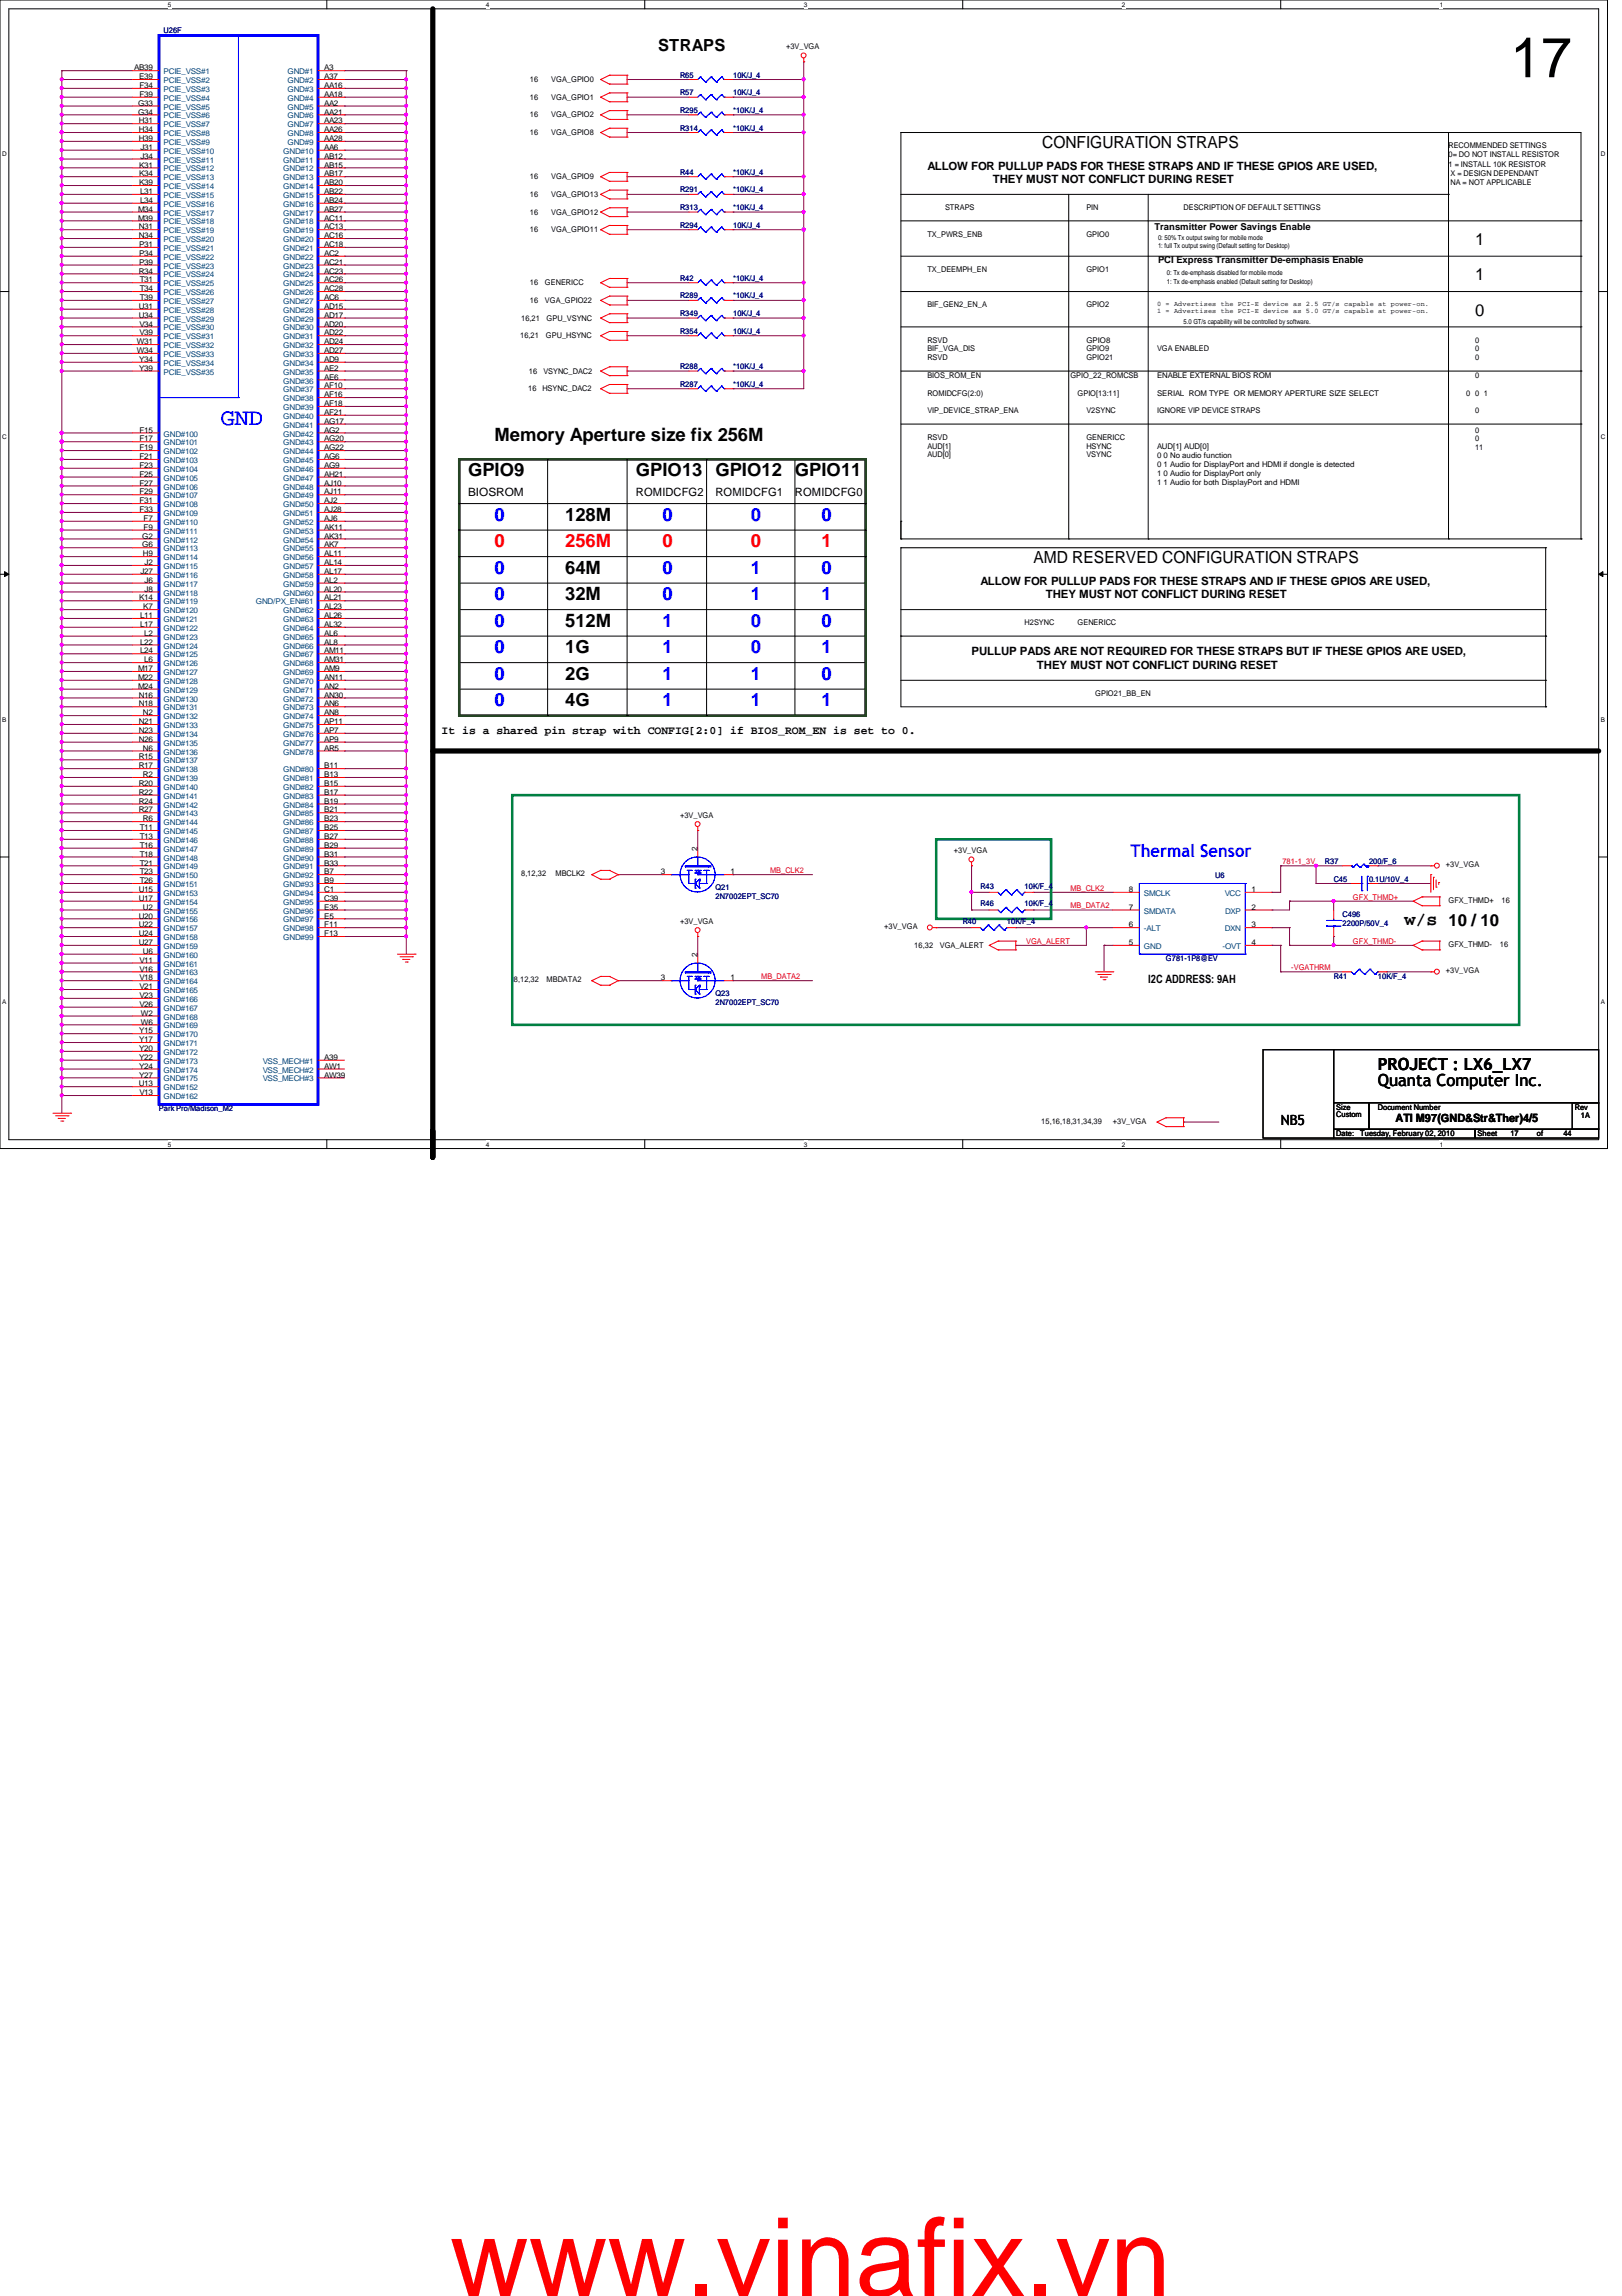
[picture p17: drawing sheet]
<svg xmlns="http://www.w3.org/2000/svg" width="210mm" height="297mm" viewBox="0 0 210 297" stroke-linecap="round" stroke-linejoin="round" font-family="sans-serif">
<defs><g id="words">
<text font-size="14.1" fill="#f00" x="58.2" y="297">www.vinafix.vn</text>
<text font-size="7.3" x="195.5" y="10">17</text>
<text font-size="3" fill="#00f" x="28.6" y="55">GND</text>
<g font-size="2.4">
<text x="64" y="57.1">Memory Aperture size fix 256M</text>
<text x="60.6" y="61.6">GPIO9</text>
<text x="82.3" y="61.6">GPIO13</text>
<text x="92.6" y="61.6">GPIO12</text>
<text x="102.9" y="61.6">GPIO11</text>
<text x="73.2" y="67.4">128M</text>
<text x="73.2" y="74.2">64M</text>
<text x="73.2" y="77.6">32M</text>
<text x="73.2" y="81.1">512M</text>
<text x="73.2" y="87.9">2G</text>
<text x="73.2" y="84.5">1G</text>
<text x="73.2" y="91.4">4G</text>
<text x="181.7" y="119.7">w/s 10 / 10</text>
</g>
<g font-size="2.4" fill="#00f">
<text x="64" y="67.4">0</text>
<text x="85.7" y="67.4">0</text>
<text x="97.2" y="67.4">0</text>
<text x="106.3" y="67.4">0</text>
<text x="64" y="77.6">0</text>
<text x="64" y="74.2">0</text>
<text x="85.7" y="77.6">0</text>
<text x="85.7" y="74.2">0</text>
<text x="97.2" y="77.6">1</text>
<text x="97.2" y="74.2">1</text>
<text x="106.3" y="77.6">1</text>
<text x="106.3" y="74.2">0</text>
<text x="64" y="81.1">0</text>
<text x="85.7" y="81.1">1</text>
<text x="97.2" y="81.1">0</text>
<text x="106.3" y="81.1">0</text>
<text x="64" y="84.5">0</text>
<text x="64" y="87.9">0</text>
<text x="85.7" y="87.9">1</text>
<text x="85.7" y="84.5">1</text>
<text x="97.2" y="87.9">1</text>
<text x="97.2" y="84.5">0</text>
<text x="106.3" y="87.9">0</text>
<text x="106.3" y="84.5">1</text>
<text x="64" y="91.4">0</text>
<text x="85.7" y="91.4">1</text>
<text x="97.2" y="91.4">1</text>
<text x="106.3" y="91.4">1</text>
</g>
<g font-size="2.4" fill="#f00">
<text x="64" y="70.8">0</text>
<text x="73.2" y="70.8">256M</text>
<text x="85.7" y="70.8">0</text>
<text x="97.2" y="70.8">0</text>
<text x="106.3" y="70.8">1</text>
</g>
<text font-size="2.3" fill="#00f" x="146.3" y="110.8">Thermal Sensor</text>
<g font-size="2.2">
<text x="85.2" y="6.6">STRAPS</text>
<text x="134.9" y="19.1">CONFIGURATION STRAPS</text>
<text x="190.9" y="31.7">1</text>
<text x="190.9" y="36.3">1</text>
<text x="190.9" y="40.9">0</text>
<text x="133.7" y="72.9">AMD RESERVED CONFIGURATION STRAPS</text>
<text x="178.3" y="140.5">Quanta Computer Inc.</text>
<text x="178.3" y="138.5">PROJECT : LX6_LX7</text>
</g>
<text font-size="1.8" x="165.7" y="145.6">NB5</text>
<g font-size="1.5">
<text x="120" y="21.9">ALLOW FOR PULLUP PADS FOR THESE STRAPS AND IF THESE GPIOS ARE USED,</text>
<text x="128.5" y="23.7">THEY MUST NOT CONFLICT DURING RESET</text>
<text x="60.6" y="64.2">BIOSROM</text>
<text x="82.3" y="64.2">ROMIDCFG2</text>
<text x="92.6" y="64.2">ROMIDCFG1</text>
<text x="102.9" y="64.2">ROMIDCFG0</text>
<text x="126.9" y="75.6">ALLOW FOR PULLUP PADS FOR THESE STRAPS AND IF THESE GPIOS ARE USED,</text>
<text x="135.3" y="77.4">THEY MUST NOT CONFLICT DURING RESET</text>
<text x="125.7" y="84.8">PULLUP PADS ARE NOT REQUIRED FOR THESE STRAPS BUT IF THESE GPIOS ARE USED,</text>
<text x="134.2" y="86.6">THEY MUST NOT CONFLICT DURING RESET</text>
<text x="57.1" y="95">It is a shared pin strap with CONFIG[2:0] if BIOS_ROM_EN is set to 0.</text>
<text x="148.6" y="127.1">I2C ADDRESS: 9AH</text>
<text x="180.6" y="145.2">ATI M97(GND&amp;Str&amp;Ther)4/5</text>
</g>
<g font-size="1.2">
<text x="149.4" y="29.7">Transmitter Power Savings Enable</text>
<text x="149.9" y="34.1">PCI Express Transmitter De-emphasis Enable</text>
</g>
<g font-size="1" fill="#000080">
<text x="21.2" y="4.3">U26F</text>
<text x="88" y="10">R65</text>
<text x="94.9" y="10">10K/J_4</text>
<text x="88" y="12.3">R57</text>
<text x="88" y="14.6">R295</text>
<text x="88" y="16.9">R314</text>
<text x="94.9" y="12.3">10K/J_4</text>
<text x="94.9" y="14.6">*10K/J_4</text>
<text x="94.9" y="16.9">*10K/J_4</text>
<text x="88" y="22.6">R44</text>
<text x="94.9" y="22.6">*10K/J_4</text>
<text x="88" y="24.9">R291</text>
<text x="88" y="27.2">R313</text>
<text x="88" y="29.5">R294</text>
<text x="94.9" y="24.9">*10K/J_4</text>
<text x="94.9" y="27.2">*10K/J_4</text>
<text x="94.9" y="29.5">10K/J_4</text>
<text x="88" y="38.6">R289</text>
<text x="88" y="40.9">R349</text>
<text x="88" y="36.3">R42</text>
<text x="94.9" y="38.6">*10K/J_4</text>
<text x="94.9" y="40.9">10K/J_4</text>
<text x="94.9" y="36.3">*10K/J_4</text>
<text x="88" y="47.8">R288</text>
<text x="88" y="43.2">R354</text>
<text x="94.9" y="47.8">*10K/J_4</text>
<text x="94.9" y="43.2">10K/J_4</text>
<text x="88" y="50">R287</text>
<text x="94.9" y="50">*10K/J_4</text>
<text x="157.3" y="113.6">U6</text>
<text x="171.4" y="111.8">R37</text>
<text x="177.2" y="111.8">200/F_6</text>
<text x="92.6" y="115.2">Q21</text>
<text x="92.6" y="116.3">2N7002EPT_SC70</text>
<text x="124.6" y="119.5">R40</text>
<text x="126.9" y="115">R43</text>
<text x="126.9" y="117.3">R46</text>
<text x="130.3" y="119.5">10K/F_4</text>
<text x="132.6" y="115">10K/F_4</text>
<text x="132.6" y="117.3">10K/F_4</text>
<text x="172.6" y="114">C45</text>
<text x="173.7" y="118.6">C496</text>
<text x="173.7" y="119.8">2200P/50V_4</text>
<text x="177.2" y="114">0.1U/10V_4</text>
<text x="150.9" y="124.3">G781-1P8@EV</text>
<text x="92.6" y="128.9">Q23</text>
<text x="92.6" y="130">2N7002EPT_SC70</text>
<text x="172.6" y="126.6">R41</text>
<text x="178.3" y="126.6">10K/F_4</text>
<text x="20.6" y="143.8">Park Pro/Madison_M2</text>
</g>
<g font-size="1">
<text x="17.4" y="9.1">AB39</text>
<text x="18" y="10.2">E39</text>
<text x="18" y="11.4">F34</text>
<text x="42" y="9.1">A3</text>
<text x="42" y="10.2">A37</text>
<text x="42" y="11.4">AA16</text>
<text x="68.6" y="10.6">16</text>
<text x="71.3" y="10.6">VGA_GPIO0</text>
<text x="101.7" y="6.4">+3V_VGA</text>
<text x="17.9" y="13.7">G33</text>
<text x="17.9" y="14.8">G34</text>
<text x="17.9" y="16">H31</text>
<text x="17.9" y="17.1">H34</text>
<text x="18" y="12.5">F39</text>
<text x="42" y="12.5">AA18</text>
<text x="42" y="13.7">AA2</text>
<text x="42" y="14.8">AA21</text>
<text x="42" y="16">AA23</text>
<text x="42" y="17.1">AA26</text>
<text x="68.6" y="15.2">16</text>
<text x="68.6" y="12.9">16</text>
<text x="68.6" y="17.5">16</text>
<text x="71.3" y="15.2">VGA_GPIO2</text>
<text x="71.3" y="12.9">VGA_GPIO1</text>
<text x="71.3" y="17.5">VGA_GPIO8</text>
<text x="17.9" y="18.2">H39</text>
<text x="18" y="21.7">K31</text>
<text x="18" y="22.8">K34</text>
<text x="18" y="24">K39</text>
<text x="18.2" y="19.4">J31</text>
<text x="18.2" y="20.5">J34</text>
<text x="42" y="19.4">AA6</text>
<text x="42" y="20.5">AB12</text>
<text x="42" y="21.7">AB15</text>
<text x="42" y="22.8">AB17</text>
<text x="42" y="24">AB20</text>
<text x="42" y="18.2">AA28</text>
<text x="68.6" y="23.2">16</text>
<text x="71.3" y="23.2">VGA_GPIO9</text>
<text x="187.5" y="19.2">RECOMMENDED SETTINGS</text>
<text x="187.5" y="20.4">0= DO NOT INSTALL RESISTOR</text>
<text x="187.5" y="21.5">1 = INSTALL 10K RESISTOR</text>
<text x="187.7" y="22.7">X = DESIGN DEPENDANT</text>
<text x="187.7" y="23.9">NA = NOT APPLICABLE</text>
<text x="17.9" y="27.4">M34</text>
<text x="17.9" y="28.5">M39</text>
<text x="17.9" y="29.7">N31</text>
<text x="18.1" y="25.1">L31</text>
<text x="18.1" y="26.2">L34</text>
<text x="42" y="25.1">AB22</text>
<text x="42" y="26.2">AB24</text>
<text x="42" y="27.4">AB27</text>
<text x="42" y="28.5">AC11</text>
<text x="42" y="29.7">AC13</text>
<text x="68.6" y="27.8">16</text>
<text x="68.6" y="25.5">16</text>
<text x="71.3" y="27.8">VGA_GPIO12</text>
<text x="71.3" y="25.5">VGA_GPIO13</text>
<text x="122.3" y="27.2">STRAPS</text>
<text x="140.6" y="27.2">PIN</text>
<text x="153.2" y="27.2">DESCRIPTION OF DEFAULT SETTINGS</text>
<text x="17.9" y="30.8">N34</text>
<text x="17.9" y="35.4">R34</text>
<text x="18" y="32">P31</text>
<text x="18" y="33.1">P34</text>
<text x="18" y="34.2">P39</text>
<text x="42" y="30.8">AC16</text>
<text x="42" y="32">AC18</text>
<text x="42" y="33.1">AC2</text>
<text x="42" y="34.2">AC21</text>
<text x="42" y="35.4">AC23</text>
<text x="68.6" y="30.1">16</text>
<text x="71.3" y="30.1">VGA_GPIO11</text>
<text x="120" y="35.2">TX_DEEMPH_EN</text>
<text x="120" y="30.6">TX_PWRS_ENB</text>
<text x="140.6" y="30.6">GPIO0</text>
<text x="140.6" y="35.2">GPIO1</text>
<text x="17.9" y="40">U31</text>
<text x="17.9" y="41.1">U34</text>
<text x="18.1" y="36.5">T31</text>
<text x="18.1" y="37.7">T34</text>
<text x="18.1" y="38.8">T39</text>
<text x="42" y="36.5">AC26</text>
<text x="42" y="37.7">AC28</text>
<text x="42" y="38.8">AC6</text>
<text x="42" y="40">AD15</text>
<text x="42" y="41.1">AD17</text>
<text x="67.4" y="41.5">16,21</text>
<text x="68.6" y="36.9">16</text>
<text x="68.6" y="39.2">16</text>
<text x="70.5" y="36.9">GENERICC</text>
<text x="70.5" y="39.2">VGA_GPIO22</text>
<text x="70.7" y="41.5">GPU_VSYNC</text>
<text x="120" y="39.8">BIF_GEN2_EN_A</text>
<text x="140.6" y="39.8">GPIO2</text>
<text x="17.7" y="44.5">W31</text>
<text x="17.7" y="45.7">W34</text>
<text x="18" y="46.8">Y34</text>
<text x="18" y="48">Y39</text>
<text x="18" y="42.2">V34</text>
<text x="18" y="43.4">V39</text>
<text x="42" y="42.2">AD20</text>
<text x="42" y="43.4">AD22</text>
<text x="42" y="44.5">AD24</text>
<text x="42" y="45.7">AD27</text>
<text x="42" y="46.8">AD9</text>
<text x="42" y="48">AE2</text>
<text x="67.3" y="43.8">16,21</text>
<text x="70.7" y="43.8">GPU_HSYNC</text>
<text x="120" y="46.6">RSVD</text>
<text x="120" y="45.5">BIF_VGA_DIS</text>
<text x="120" y="44.3">RSVD</text>
<text x="140.6" y="45.5">GPIO9</text>
<text x="140.6" y="44.3">GPIO8</text>
<text x="140.6" y="46.6">GPIO21</text>
<text x="149.7" y="45.5">VGA ENABLED</text>
<text x="190.9" y="46.6">0</text>
<text x="190.9" y="45.5">0</text>
<text x="190.9" y="44.3">0</text>
<text x="42" y="49.1">AE6</text>
<text x="42" y="50.2">AF10</text>
<text x="42" y="51.4">AF16</text>
<text x="42" y="52.5">AF18</text>
<text x="42" y="53.7">AF21</text>
<text x="68.4" y="50.6">16</text>
<text x="68.5" y="48.3">16</text>
<text x="70.2" y="50.6">HSYNC_DAC2</text>
<text x="70.3" y="48.3">VSYNC_DAC2</text>
<text x="120" y="51.2">ROMIDCFG(2:0)</text>
<text x="120" y="48.9">BIOS_ROM_EN</text>
<text x="120" y="53.5">VIP_DEVICE_STRAP_ENA</text>
<text x="138.5" y="48.9">GPIO_22_ROMCSB</text>
<text x="139.4" y="51.2">GPIO[13:11]</text>
<text x="140.6" y="53.5">V2SYNC</text>
<text x="149.7" y="48.9">ENABLE EXTERNAL BIOS ROM</text>
<text x="149.7" y="53.5">IGNORE VIP DEVICE STRAPS</text>
<text x="149.7" y="51.2">SERIAL ROM TYPE OR MEMORY APERTURE SIZE SELECT</text>
<text x="189.7" y="51.2">0</text>
<text x="190.9" y="48.9">0</text>
<text x="190.9" y="51.2">0</text>
<text x="190.9" y="53.5">0</text>
<text x="192" y="51.2">1</text>
<text x="18" y="56">F15</text>
<text x="18" y="57.1">F17</text>
<text x="18" y="58.3">F19</text>
<text x="18" y="59.4">F21</text>
<text x="42" y="54.8">AG17</text>
<text x="42" y="56">AG2</text>
<text x="42" y="57.1">AG20</text>
<text x="42" y="58.3">AG22</text>
<text x="42" y="59.4">AG6</text>
<text x="120" y="59.2">AUD[0]</text>
<text x="120" y="56.9">RSVD</text>
<text x="120" y="58">AUD[1]</text>
<text x="140.6" y="58">HSYNC</text>
<text x="140.6" y="56.9">GENERICC</text>
<text x="140.6" y="59.2">VSYNC</text>
<text x="149.7" y="58">AUD[1] AUD[0]</text>
<text x="149.7" y="59.2">0 0 No audio function</text>
<text x="190.9" y="58.3">11</text>
<text x="190.9" y="57.1">0</text>
<text x="190.9" y="56">0</text>
<text x="18" y="60.5">F23</text>
<text x="18" y="61.7">F25</text>
<text x="18" y="62.8">F27</text>
<text x="18" y="64">F29</text>
<text x="18" y="65.1">F31</text>
<text x="42" y="60.5">AG9</text>
<text x="42" y="61.7">AH21</text>
<text x="42" y="62.8">AJ10</text>
<text x="42" y="64">AJ11</text>
<text x="42" y="65.1">AJ2</text>
<text x="149.7" y="60.4">0 1 Audio for DisplayPort and HDMI if dongle is detected</text>
<text x="149.7" y="61.6">1 0 Audio for DisplayPort only</text>
<text x="149.7" y="62.8">1 1 Audio for both DisplayPort and HDMI</text>
<text x="18" y="66.3">F33</text>
<text x="18.4" y="69.7">G2</text>
<text x="18.4" y="70.8">G6</text>
<text x="18.5" y="72">H9</text>
<text x="18.6" y="67.4">F7</text>
<text x="18.6" y="68.5">F9</text>
<text x="42" y="66.3">AJ28</text>
<text x="42" y="67.4">AJ6</text>
<text x="42" y="68.5">AK11</text>
<text x="42" y="69.7">AK31</text>
<text x="42" y="70.8">AK7</text>
<text x="42" y="72">AL11</text>
<text x="18" y="77.7">K14</text>
<text x="18.2" y="74.3">J27</text>
<text x="18.7" y="73.1">J2</text>
<text x="18.7" y="75.4">J6</text>
<text x="18.7" y="76.5">J8</text>
<text x="42" y="73.1">AL14</text>
<text x="42" y="74.3">AL17</text>
<text x="42" y="75.4">AL2</text>
<text x="42" y="76.5">AL20</text>
<text x="42" y="77.7">AL21</text>
<text x="18.1" y="80">L11</text>
<text x="18.1" y="81.1">L17</text>
<text x="18.1" y="83.4">L22</text>
<text x="18.5" y="78.8">K7</text>
<text x="18.7" y="82.3">L2</text>
<text x="42" y="78.8">AL23</text>
<text x="42" y="80">AL26</text>
<text x="42" y="81.1">AL32</text>
<text x="42" y="82.3">AL6</text>
<text x="42" y="83.4">AL8</text>
<text x="132.6" y="80.9">H2SYNC</text>
<text x="139.4" y="80.9">GENERICC</text>
<text x="17.9" y="86.8">M17</text>
<text x="17.9" y="88">M22</text>
<text x="17.9" y="89.1">M24</text>
<text x="18.1" y="84.5">L24</text>
<text x="18.7" y="85.7">L6</text>
<text x="42" y="84.5">AM11</text>
<text x="42" y="85.7">AM31</text>
<text x="42" y="86.8">AM9</text>
<text x="42" y="88">AN11</text>
<text x="42" y="89.1">AN2</text>
<text x="17.9" y="90.3">N16</text>
<text x="17.9" y="91.4">N18</text>
<text x="17.9" y="93.7">N21</text>
<text x="17.9" y="94.8">N23</text>
<text x="17.9" y="96">N26</text>
<text x="18.5" y="92.5">N2</text>
<text x="42" y="90.3">AN30</text>
<text x="42" y="91.4">AN6</text>
<text x="42" y="92.5">AN8</text>
<text x="42" y="93.7">AP11</text>
<text x="42" y="94.8">AP7</text>
<text x="42" y="96">AP9</text>
<text x="141.7" y="90">GPIO21_BB_EN</text>
<text x="17.9" y="98.3">R15</text>
<text x="17.9" y="99.4">R17</text>
<text x="17.9" y="101.7">R20</text>
<text x="18.5" y="97.1">N6</text>
<text x="18.5" y="100.5">R2</text>
<text x="42" y="97.1">AR5</text>
<text x="42" y="99.4">B11</text>
<text x="42" y="100.5">B13</text>
<text x="42" y="101.7">B15</text>
<text x="17.9" y="102.8">R22</text>
<text x="17.9" y="104">R24</text>
<text x="17.9" y="105.1">R27</text>
<text x="18.1" y="107.4">T11</text>
<text x="18.5" y="106.3">R6</text>
<text x="42" y="102.8">B17</text>
<text x="42" y="104">B19</text>
<text x="42" y="105.1">B21</text>
<text x="42" y="106.3">B23</text>
<text x="42" y="107.4">B25</text>
<text x="88" y="105.8">+3V_VGA</text>
<text x="18.1" y="108.5">T13</text>
<text x="18.1" y="109.7">T16</text>
<text x="18.1" y="110.8">T18</text>
<text x="18.1" y="112">T21</text>
<text x="18.1" y="113.1">T23</text>
<text x="42" y="108.5">B27</text>
<text x="42" y="109.7">B29</text>
<text x="42" y="110.8">B31</text>
<text x="42" y="112">B33</text>
<text x="42" y="113.1">B7</text>
<text x="67.4" y="113.4">8,12,32</text>
<text x="71.9" y="113.4">MBCLK2</text>
<text x="85.5" y="113.1">3</text>
<text x="90.3" y="110.1" transform="rotate(-90 90.3 110.1)">2</text>
<text x="94.5" y="113.1">1</text>
<text x="123.4" y="110.4">+3V_VGA</text>
<text x="187.1" y="112.2">+3V_VGA</text>
<text x="17.9" y="115.4">U15</text>
<text x="17.9" y="116.5">U17</text>
<text x="17.9" y="118.8">U20</text>
<text x="17.9" y="120">U22</text>
<text x="18.1" y="114.3">T26</text>
<text x="18.5" y="117.7">U2</text>
<text x="42" y="114.3">B9</text>
<text x="42" y="115.4">C1</text>
<text x="42" y="116.5">C39</text>
<text x="42" y="117.7">E35</text>
<text x="42" y="118.8">E5</text>
<text x="42" y="120">F11</text>
<text x="88" y="119.5">+3V_VGA</text>
<text x="146.1" y="120">6</text>
<text x="146.1" y="117.7">7</text>
<text x="146.1" y="115.4">8</text>
<text x="162" y="115.4">1</text>
<text x="162" y="117.7">2</text>
<text x="162" y="120">3</text>
<text x="187.5" y="116.8">GFX_THMD+</text>
<text x="194.3" y="116.8">16</text>
<text x="17.9" y="121.1">U24</text>
<text x="17.9" y="122.3">U27</text>
<text x="18" y="124.5">V11</text>
<text x="18" y="125.7">V16</text>
<text x="18.5" y="123.4">U6</text>
<text x="42" y="121.1">F13</text>
<text x="90.3" y="123.8" transform="rotate(-90 90.3 123.8)">2</text>
<text x="114.4" y="120.2">+3V_VGA</text>
<text x="118.3" y="122.6">16,32</text>
<text x="121.6" y="122.6">VGA_ALERT</text>
<text x="146.1" y="122.3">5</text>
<text x="162" y="122.3">4</text>
<text x="187.1" y="125.9">+3V_VGA</text>
<text x="187.5" y="122.5">GFX_THMD-</text>
<text x="194.1" y="122.5">16</text>
<text x="18" y="126.8">V18</text>
<text x="18" y="128">V21</text>
<text x="18" y="129.1">V23</text>
<text x="18" y="130.3">V26</text>
<text x="18.2" y="131.4">W2</text>
<text x="66.5" y="127.1">8,12,32</text>
<text x="70.7" y="127.1">MBDATA2</text>
<text x="85.5" y="126.8">3</text>
<text x="94.5" y="126.8">1</text>
<text x="18" y="133.7">Y15</text>
<text x="18" y="134.8">Y17</text>
<text x="18" y="136">Y20</text>
<text x="18" y="137.1">Y22</text>
<text x="18.2" y="132.5">W6</text>
<text x="42" y="137.1">A39</text>
<text x="17.9" y="140.5">U13</text>
<text x="18" y="138.3">Y24</text>
<text x="18" y="139.4">Y27</text>
<text x="18" y="141.7">V13</text>
<text x="42" y="138.3">AW1</text>
<text x="42" y="139.4">AW39</text>
<text x="172.9" y="143.6">Size</text>
<text x="178.3" y="143.6">Document Number</text>
<text x="203.8" y="143.6">Rev</text>
<text x="134.7" y="145.4">15,16,18,31,34,39</text>
<text x="144" y="145.4">+3V_VGA</text>
<text x="172.9" y="147">Date:</text>
<text x="172.9" y="144.6">Custom</text>
<text x="176" y="147">Tuesday, February 02, 2010</text>
<text x="191.2" y="147">Sheet</text>
<text x="195.5" y="147">17</text>
<text x="198.9" y="147">of</text>
<text x="202.3" y="147">44</text>
<text x="204.6" y="144.7">1A</text>
</g>
<g font-size="1" fill="#004080">
<text x="21.2" y="9.6">PCIE_VSS#1</text>
<text x="21.2" y="10.8">PCIE_VSS#2</text>
<text x="21.2" y="11.9">PCIE_VSS#3</text>
<text x="37.2" y="9.6">GND#1</text>
<text x="37.2" y="10.8">GND#2</text>
<text x="37.2" y="11.9">GND#3</text>
<text x="21.2" y="13">PCIE_VSS#4</text>
<text x="21.2" y="14.2">PCIE_VSS#5</text>
<text x="21.2" y="15.3">PCIE_VSS#6</text>
<text x="21.2" y="16.5">PCIE_VSS#7</text>
<text x="21.2" y="17.6">PCIE_VSS#8</text>
<text x="37.2" y="13">GND#4</text>
<text x="37.2" y="14.2">GND#5</text>
<text x="37.2" y="15.3">GND#6</text>
<text x="37.2" y="16.5">GND#7</text>
<text x="37.2" y="17.6">GND#8</text>
<text x="21.2" y="19.9">PCIE_VSS#10</text>
<text x="21.2" y="21">PCIE_VSS#11</text>
<text x="21.2" y="22.2">PCIE_VSS#12</text>
<text x="21.2" y="23.3">PCIE_VSS#13</text>
<text x="21.2" y="18.8">PCIE_VSS#9</text>
<text x="36.7" y="19.9">GND#10</text>
<text x="36.7" y="21">GND#11</text>
<text x="36.7" y="22.2">GND#12</text>
<text x="36.7" y="23.3">GND#13</text>
<text x="37.2" y="18.8">GND#9</text>
<text x="21.2" y="24.5">PCIE_VSS#14</text>
<text x="21.2" y="25.6">PCIE_VSS#15</text>
<text x="21.2" y="26.8">PCIE_VSS#16</text>
<text x="21.2" y="27.9">PCIE_VSS#17</text>
<text x="21.2" y="29">PCIE_VSS#18</text>
<text x="36.7" y="24.5">GND#14</text>
<text x="36.7" y="25.6">GND#15</text>
<text x="36.7" y="26.8">GND#16</text>
<text x="36.7" y="27.9">GND#17</text>
<text x="36.7" y="29">GND#18</text>
<text x="21.2" y="30.2">PCIE_VSS#19</text>
<text x="21.2" y="31.3">PCIE_VSS#20</text>
<text x="21.2" y="32.5">PCIE_VSS#21</text>
<text x="21.2" y="33.6">PCIE_VSS#22</text>
<text x="21.2" y="34.8">PCIE_VSS#23</text>
<text x="21.2" y="35.9">PCIE_VSS#24</text>
<text x="36.7" y="30.2">GND#19</text>
<text x="36.7" y="31.3">GND#20</text>
<text x="36.7" y="32.5">GND#21</text>
<text x="36.7" y="33.6">GND#22</text>
<text x="36.7" y="34.8">GND#23</text>
<text x="36.7" y="35.9">GND#24</text>
<text x="21.2" y="37">PCIE_VSS#25</text>
<text x="21.2" y="38.2">PCIE_VSS#26</text>
<text x="21.2" y="39.3">PCIE_VSS#27</text>
<text x="21.2" y="40.5">PCIE_VSS#28</text>
<text x="21.2" y="41.6">PCIE_VSS#29</text>
<text x="36.7" y="37">GND#25</text>
<text x="36.7" y="38.2">GND#26</text>
<text x="36.7" y="39.3">GND#27</text>
<text x="36.7" y="40.5">GND#28</text>
<text x="36.7" y="41.6">GND#29</text>
<text x="21.2" y="42.8">PCIE_VSS#30</text>
<text x="21.2" y="43.9">PCIE_VSS#31</text>
<text x="21.2" y="45">PCIE_VSS#32</text>
<text x="21.2" y="46.2">PCIE_VSS#33</text>
<text x="21.2" y="47.3">PCIE_VSS#34</text>
<text x="36.7" y="42.8">GND#30</text>
<text x="36.7" y="43.9">GND#31</text>
<text x="36.7" y="45">GND#32</text>
<text x="36.7" y="46.2">GND#33</text>
<text x="36.7" y="47.3">GND#34</text>
<text x="21.2" y="48.5">PCIE_VSS#35</text>
<text x="36.7" y="48.5">GND#35</text>
<text x="36.7" y="49.6">GND#36</text>
<text x="36.7" y="50.8">GND#37</text>
<text x="36.7" y="51.9">GND#38</text>
<text x="36.7" y="53">GND#39</text>
<text x="21.2" y="56.5">GND#100</text>
<text x="21.2" y="57.6">GND#101</text>
<text x="21.2" y="58.8">GND#102</text>
<text x="21.2" y="59.9">GND#103</text>
<text x="36.7" y="54.2">GND#40</text>
<text x="36.7" y="55.3">GND#41</text>
<text x="36.7" y="56.5">GND#42</text>
<text x="36.7" y="57.6">GND#43</text>
<text x="36.7" y="58.8">GND#44</text>
<text x="36.7" y="59.9">GND#45</text>
<text x="21.2" y="61">GND#104</text>
<text x="21.2" y="62.2">GND#105</text>
<text x="21.2" y="63.3">GND#106</text>
<text x="21.2" y="64.5">GND#107</text>
<text x="21.2" y="65.6">GND#108</text>
<text x="36.7" y="61">GND#46</text>
<text x="36.7" y="62.2">GND#47</text>
<text x="36.7" y="63.3">GND#48</text>
<text x="36.7" y="64.5">GND#49</text>
<text x="36.7" y="65.6">GND#50</text>
<text x="21.2" y="66.8">GND#109</text>
<text x="21.2" y="67.9">GND#110</text>
<text x="21.2" y="69">GND#111</text>
<text x="21.2" y="70.2">GND#112</text>
<text x="21.2" y="71.3">GND#113</text>
<text x="36.7" y="66.8">GND#51</text>
<text x="36.7" y="67.9">GND#52</text>
<text x="36.7" y="69">GND#53</text>
<text x="36.7" y="70.2">GND#54</text>
<text x="36.7" y="71.3">GND#55</text>
<text x="21.2" y="72.5">GND#114</text>
<text x="21.2" y="73.6">GND#115</text>
<text x="21.2" y="74.8">GND#116</text>
<text x="21.2" y="75.9">GND#117</text>
<text x="21.2" y="77">GND#118</text>
<text x="36.7" y="72.5">GND#56</text>
<text x="36.7" y="73.6">GND#57</text>
<text x="36.7" y="74.8">GND#58</text>
<text x="36.7" y="75.9">GND#59</text>
<text x="36.7" y="77">GND#60</text>
<text x="21.2" y="78.2">GND#119</text>
<text x="21.2" y="79.3">GND#120</text>
<text x="21.2" y="80.5">GND#121</text>
<text x="21.2" y="81.6">GND#122</text>
<text x="21.2" y="82.8">GND#123</text>
<text x="21.2" y="83.9">GND#124</text>
<text x="33.1" y="78.2">GND/PX_EN#61</text>
<text x="36.7" y="79.3">GND#62</text>
<text x="36.7" y="80.5">GND#63</text>
<text x="36.7" y="81.6">GND#64</text>
<text x="36.7" y="82.8">GND#65</text>
<text x="36.7" y="83.9">GND#66</text>
<text x="21.2" y="85">GND#125</text>
<text x="21.2" y="86.2">GND#126</text>
<text x="21.2" y="87.3">GND#127</text>
<text x="21.2" y="88.5">GND#128</text>
<text x="21.2" y="89.6">GND#129</text>
<text x="36.7" y="85">GND#67</text>
<text x="36.7" y="86.2">GND#68</text>
<text x="36.7" y="87.3">GND#69</text>
<text x="36.7" y="88.5">GND#70</text>
<text x="36.7" y="89.6">GND#71</text>
<text x="21.2" y="90.8">GND#130</text>
<text x="21.2" y="91.9">GND#131</text>
<text x="21.2" y="93">GND#132</text>
<text x="21.2" y="94.2">GND#133</text>
<text x="21.2" y="95.3">GND#134</text>
<text x="36.7" y="90.8">GND#72</text>
<text x="36.7" y="91.9">GND#73</text>
<text x="36.7" y="93">GND#74</text>
<text x="36.7" y="94.2">GND#75</text>
<text x="36.7" y="95.3">GND#76</text>
<text x="21.2" y="96.5">GND#135</text>
<text x="21.2" y="97.6">GND#136</text>
<text x="21.2" y="98.8">GND#137</text>
<text x="21.2" y="99.9">GND#138</text>
<text x="21.2" y="101">GND#139</text>
<text x="36.7" y="96.5">GND#77</text>
<text x="36.7" y="97.6">GND#78</text>
<text x="36.7" y="99.9">GND#80</text>
<text x="36.7" y="101">GND#81</text>
<text x="21.2" y="102.2">GND#140</text>
<text x="21.2" y="103.3">GND#141</text>
<text x="21.2" y="104.5">GND#142</text>
<text x="21.2" y="105.6">GND#143</text>
<text x="21.2" y="106.8">GND#144</text>
<text x="21.2" y="107.9">GND#145</text>
<text x="36.7" y="102.2">GND#82</text>
<text x="36.7" y="103.3">GND#83</text>
<text x="36.7" y="104.5">GND#84</text>
<text x="36.7" y="105.6">GND#85</text>
<text x="36.7" y="106.8">GND#86</text>
<text x="36.7" y="107.9">GND#87</text>
<text x="21.2" y="109.1">GND#146</text>
<text x="21.2" y="110.2">GND#147</text>
<text x="21.2" y="111.3">GND#148</text>
<text x="21.2" y="112.5">GND#149</text>
<text x="21.2" y="113.6">GND#150</text>
<text x="36.7" y="109.1">GND#88</text>
<text x="36.7" y="110.2">GND#89</text>
<text x="36.7" y="111.3">GND#90</text>
<text x="36.7" y="112.5">GND#91</text>
<text x="36.7" y="113.6">GND#92</text>
<text x="21.2" y="114.8">GND#151</text>
<text x="21.2" y="115.9">GND#153</text>
<text x="21.2" y="117.1">GND#154</text>
<text x="21.2" y="118.2">GND#155</text>
<text x="21.2" y="119.3">GND#156</text>
<text x="36.7" y="114.8">GND#93</text>
<text x="36.7" y="115.9">GND#94</text>
<text x="36.7" y="117.1">GND#95</text>
<text x="36.7" y="118.2">GND#96</text>
<text x="36.7" y="119.3">GND#97</text>
<text x="148" y="118.2">SMDATA</text>
<text x="148" y="115.9">SMCLK</text>
<text x="158.5" y="115.9">VCC</text>
<text x="158.5" y="118.2">DXP</text>
<text x="21.2" y="120.5">GND#157</text>
<text x="21.2" y="121.6">GND#158</text>
<text x="21.2" y="122.8">GND#159</text>
<text x="21.2" y="123.9">GND#160</text>
<text x="21.2" y="125.1">GND#161</text>
<text x="36.7" y="121.6">GND#99</text>
<text x="36.7" y="120.5">GND#98</text>
<text x="148" y="122.8">GND</text>
<text x="148" y="120.5">-ALT</text>
<text x="158.2" y="122.8">-OVT</text>
<text x="158.5" y="120.5">DXN</text>
<text x="21.2" y="126.2">GND#163</text>
<text x="21.2" y="127.3">GND#164</text>
<text x="21.2" y="128.5">GND#165</text>
<text x="21.2" y="129.6">GND#166</text>
<text x="21.2" y="130.8">GND#167</text>
<text x="21.2" y="131.9">GND#168</text>
<text x="21.2" y="133.1">GND#169</text>
<text x="21.2" y="134.2">GND#170</text>
<text x="21.2" y="135.3">GND#171</text>
<text x="21.2" y="136.5">GND#172</text>
<text x="21.2" y="137.6">GND#173</text>
<text x="34" y="137.6">VSS_MECH#1</text>
<text x="21.2" y="138.8">GND#174</text>
<text x="21.2" y="139.9">GND#175</text>
<text x="21.2" y="141.1">GND#152</text>
<text x="21.2" y="142.2">GND#162</text>
<text x="34" y="138.8">VSS_MECH#2</text>
<text x="34" y="139.9">VSS_MECH#3</text>
</g>
<g font-size="1" fill="#f00">
<text x="99.7" y="112.9">MB_CLK2</text>
<text x="165.9" y="111.8">781-1_3V</text>
<text x="138.5" y="115.2">MB_CLK2</text>
<text x="138.5" y="117.5">MB_DATA2</text>
<text x="175.1" y="116.4">GFX_THMD+</text>
<text x="132.8" y="122.1">VGA_ALERT</text>
<text x="167.1" y="125.5">-VGATHRM</text>
<text x="175.1" y="122.1">GFX_THMD-</text>
<text x="98.5" y="126.7">MB_DATA2</text>
</g>
<g font-size=".9">
<text x="149.9" y="31">0: 50% Tx output swing for mobile mode</text>
<text x="149.9" y="32.1">1: full Tx output swing (Default setting for Desktop)</text>
<text x="151" y="35.6">0: Tx de-emphasis disabled for mobile mode</text>
<text x="149.7" y="39.6">0 = Advertises the PCI-E device as 2.5 GT/s capable at power-on.</text>
<text x="149.7" y="40.6">1 = Advertises the PCI-E device as 5.0 GT/s capable at power-on.</text>
<text x="151" y="36.7">1: Tx de-emphasis enabled (Default setting for Desktop)</text>
<text x="153.2" y="42">5.0 GT/s capability will be controlled by software.</text>
</g>
<g font-size=".8">
<text x="21.7" y=".9">5</text>
<text x="62.9" y=".9">4</text>
<text x="104" y=".9">3</text>
<text x="145.2" y=".9">2</text>
<text x="186.3" y=".9">1</text>
<text x=".3" y="20.2">D</text>
<text x="207.2" y="20.2">D</text>
<text x=".3" y="56.8">C</text>
<text x="207.2" y="56.8">C</text>
<text x=".3" y="93.3">B</text>
<text x="207.2" y="93.3">B</text>
<text x=".3" y="129.9">A</text>
<text x="207.2" y="129.9">A</text>
<text x="21.7" y="148.3">5</text>
<text x="62.9" y="148.3">4</text>
<text x="104" y="148.3">3</text>
<text x="145.2" y="148.3">2</text>
<text x="186.3" y="148.3">1</text>
</g>
</g></defs>
<path d="M0 0h208v148.6h-208zM1.1 1.1h205.8v146.3h-205.8z" fill="none" stroke="#000" stroke-width=".13"/>
<g fill="#fff">
<path d="M21.7 .1h.5v1h-.5z"/>
<path d="M21.7 147.6h.5v.9h-.5z"/>
</g>
<path d="M42.3 0v1.1M42.3 147.4v1.2" fill="none" stroke="#000" stroke-width=".13"/>
<g fill="#fff">
<path d="M62.9 .1h.4v1h-.4z"/>
<path d="M62.9 147.6h.4v.9h-.4z"/>
</g>
<path d="M83.4 0v1.1M83.4 147.4v1.2" fill="none" stroke="#000" stroke-width=".13"/>
<g fill="#fff">
<path d="M104 .1h.5v1h-.5z"/>
<path d="M104 147.6h.5v.9h-.5z"/>
</g>
<path d="M124.6 0v1.1M124.6 147.4v1.2" fill="none" stroke="#000" stroke-width=".13"/>
<g fill="#fff">
<path d="M145.2 .1h.4v1h-.4z"/>
<path d="M145.2 147.6h.4v.9h-.4z"/>
</g>
<path d="M165.7 0v1.1M165.7 147.4v1.2" fill="none" stroke="#000" stroke-width=".13"/>
<g fill="#fff">
<path d="M186.3 .1h.5v1h-.5z"/>
<path d="M186.3 147.6h.5v.9h-.5z"/>
<path d="M.3 19.4h.6v1h-.6z"/>
<path d="M207.2 19.4h.6v1h-.6z"/>
<path d="M.3 56h.6v.9h-.6z"/>
<path d="M207.2 56h.6v.9h-.6z"/>
</g>
<path d="M0 37.7h1.1M206.9 37.7h1.1" fill="none" stroke="#000" stroke-width=".13"/>
<g fill="#fff">
<path d="M.3 92.6h.5v.9h-.5z"/>
<path d="M207.2 92.6h.5v.9h-.5z"/>
</g>
<path d="M0 74.3h1.1M.6 74l.5 .3-.5 .3zM206.9 74.3l.5-.3v.6zM206.9 74.3h1.1" fill="none" stroke="#000" stroke-width=".13"/>
<path d="M.6 74l.5 .3-.5 .3zM206.9 74.3l.5-.3v.6z" fill="#000"/>
<g fill="#fff">
<path d="M.3 129.2h.5v.9h-.5z"/>
<path d="M207.2 129.2h.5v.9h-.5z"/>
</g>
<path d="M0 110.9h1.1M206.9 110.9h1.1" fill="none" stroke="#000" stroke-width=".13"/>
<path d="M8 88h.1M8 88h9.1" fill="none" stroke="#800040" stroke-width=".13"/>
<path d="M7.8 87.9h.3v.2l-.1 .1-.2-.1z" fill-rule="evenodd" fill="#f0f"/>
<path d="M7.8 87.9h.3v.2l-.1 .1-.2-.1z" fill="none" stroke="#f0f" stroke-width=".13"/>
<path d="M8 91.4h.1M8 92.6h.1M8 91.4h9.1M8 92.6h9.1" fill="none" stroke="#800040" stroke-width=".13"/>
<path d="M7.8 92.4h.3v.3l-.1 .1-.2-.1z" fill-rule="evenodd" fill="#f0f"/>
<path d="M7.8 92.4h.3v.3l-.1 .1-.2-.1z" fill="none" stroke="#f0f" stroke-width=".13"/>
<path d="M8 93.7h.1M8 93.7h9.1" fill="none" stroke="#800040" stroke-width=".13"/>
<path d="M7.8 93.6h.3v.2l-.1 .1-.2-.1z" fill-rule="evenodd" fill="#f0f"/>
<path d="M7.8 93.6h.3v.2l-.1 .1-.2-.1z" fill="none" stroke="#f0f" stroke-width=".13"/>
<path d="M8 94.9h.1M8 96h.1M8 94.9h9.1M8 96h9.1" fill="none" stroke="#800040" stroke-width=".13"/>
<path d="M7.8 95.9h.3v.2l-.1 .1-.2-.1z" fill-rule="evenodd" fill="#f0f"/>
<path d="M7.8 95.9h.3v.2l-.1 .1-.2-.1z" fill="none" stroke="#f0f" stroke-width=".13"/>
<path d="M8 97.2h.1M8 97.2h9.1" fill="none" stroke="#800040" stroke-width=".13"/>
<path d="M7.8 97h.3v.3h-.1h-.2z" fill-rule="evenodd" fill="#f0f"/>
<path d="M7.8 97h.3v.3h-.1h-.2z" fill="none" stroke="#f0f" stroke-width=".13"/>
<path d="M8 98.3h.1M8 99.4h.1M8 85.7h.1M8 98.3h9.1M8 99.4h9.1M8 85.7h9.1M8 100.6h.1M8 100.6h9.1" fill="none" stroke="#800040" stroke-width=".13"/>
<path d="M7.8 85.6h.3v.2l-.1 .1-.2-.1z" fill-rule="evenodd" fill="#f0f"/>
<path d="M7.8 85.6h.3v.2l-.1 .1-.2-.1z" fill="none" stroke="#f0f" stroke-width=".13"/>
<path d="M8 89.2h.1M8 89.2h9.1" fill="none" stroke="#800040" stroke-width=".13"/>
<path d="M7.8 89h.3v.2l-.1 .1-.2-.1z" fill-rule="evenodd" fill="#f0f"/>
<path d="M7.8 89h.3v.2l-.1 .1-.2-.1z" fill="none" stroke="#f0f" stroke-width=".13"/>
<path d="M8 90.3h.1M8 90.3h9.1M8 104h.1M8 105.2h.1M8 106.3h.1M8 109.7h.1M8 104h9.1M8 105.2h9.1M8 106.3h9.1M8 109.7h9.1" fill="none" stroke="#800040" stroke-width=".13"/>
<path d="M7.8 109.6h.3v.2l-.1 .1-.2-.1z" fill-rule="evenodd" fill="#f0f"/>
<path d="M7.8 109.6h.3v.2l-.1 .1-.2-.1z" fill="none" stroke="#f0f" stroke-width=".13"/>
<path d="M8 101.7h.1M8 101.7h9.1" fill="none" stroke="#800040" stroke-width=".13"/>
<path d="M7.8 101.6h.3v.2l-.1 .1-.2-.1z" fill-rule="evenodd" fill="#f0f"/>
<path d="M7.8 101.6h.3v.2l-.1 .1-.2-.1z" fill="none" stroke="#f0f" stroke-width=".13"/>
<path d="M8 102.9h.1M8 110.9h.1M8 102.9h9.1M8 110.9h9.1" fill="none" stroke="#800040" stroke-width=".13"/>
<path d="M7.8 110.7h.3v.3h-.1h-.2z" fill-rule="evenodd" fill="#f0f"/>
<path d="M7.8 110.7h.3v.3h-.1h-.2z" fill="none" stroke="#f0f" stroke-width=".13"/>
<path d="M8 107.4h.1M8 107.4h9.1" fill="none" stroke="#800040" stroke-width=".13"/>
<path d="M7.8 107.3h.3v.2l-.1 .1-.2-.1z" fill-rule="evenodd" fill="#f0f"/>
<path d="M7.8 107.3h.3v.2l-.1 .1-.2-.1z" fill="none" stroke="#f0f" stroke-width=".13"/>
<path d="M8 86.9h.1M8 86.9h9.1M8 108.6h.1M8 104h.1M8 108.6h9.1M8 104v1.2" fill="none" stroke="#800040" stroke-width=".13"/>
<path d="M7.8 103.9h.3v.2l-.1 .1-.2-.1z" fill-rule="evenodd" fill="#f0f"/>
<path d="M7.8 103.9h.3v.2l-.1 .1-.2-.1z" fill="none" stroke="#f0f" stroke-width=".13"/>
<path d="M8 102.9h.1M8 102.9v1.1" fill="none" stroke="#800040" stroke-width=".13"/>
<path d="M7.8 102.7h.3v.3h-.1h-.2z" fill-rule="evenodd" fill="#f0f"/>
<path d="M7.8 102.7h.3v.3h-.1h-.2z" fill="none" stroke="#f0f" stroke-width=".13"/>
<path d="M8 89.2h.1M8 89.2v1.1" fill="none" stroke="#800040" stroke-width=".13"/>
<path d="M7.8 89h.3v.2l-.1 .1-.2-.1z" fill-rule="evenodd" fill="#f0f"/>
<path d="M7.8 89h.3v.2l-.1 .1-.2-.1z" fill="none" stroke="#f0f" stroke-width=".13"/>
<path d="M8 90.3h.1M8 90.3v1.1" fill="none" stroke="#800040" stroke-width=".13"/>
<path d="M7.8 90.1h.3v.3l-.1 .1-.2-.1z" fill-rule="evenodd" fill="#f0f"/>
<path d="M7.8 90.1h.3v.3l-.1 .1-.2-.1z" fill="none" stroke="#f0f" stroke-width=".13"/>
<path d="M8 93.7h.1M8 98.3h.1M8 93.7v1.2M8 98.3v1.1" fill="none" stroke="#800040" stroke-width=".13"/>
<path d="M7.8 98.1h.3v.3l-.1 .1-.2-.1z" fill-rule="evenodd" fill="#f0f"/>
<path d="M7.8 98.1h.3v.3l-.1 .1-.2-.1z" fill="none" stroke="#f0f" stroke-width=".13"/>
<path d="M8 105.2h.1M8 105.2v1.1" fill="none" stroke="#800040" stroke-width=".13"/>
<path d="M7.8 105h.3v.3h-.1h-.2z" fill-rule="evenodd" fill="#f0f"/>
<path d="M7.8 105h.3v.3h-.1h-.2z" fill="none" stroke="#f0f" stroke-width=".13"/>
<path d="M8 91.4h.1M8 91.4v1.2" fill="none" stroke="#800040" stroke-width=".13"/>
<path d="M7.8 91.3h.3v.2l-.1 .1-.2-.1z" fill-rule="evenodd" fill="#f0f"/>
<path d="M7.8 91.3h.3v.2l-.1 .1-.2-.1z" fill="none" stroke="#f0f" stroke-width=".13"/>
<path d="M8 85.7h.1M8 85.7v1.2M8 107.4h.1M8 107.4v1.2" fill="none" stroke="#800040" stroke-width=".13"/>
<path d="M7.8 107.3h.3v.2l-.1 .1-.2-.1z" fill-rule="evenodd" fill="#f0f"/>
<path d="M7.8 107.3h.3v.2l-.1 .1-.2-.1z" fill="none" stroke="#f0f" stroke-width=".13"/>
<path d="M8 99.4h.1M8 99.4v1.2" fill="none" stroke="#800040" stroke-width=".13"/>
<path d="M7.8 99.3h.3v.2l-.1 .1-.2-.1z" fill-rule="evenodd" fill="#f0f"/>
<path d="M7.8 99.3h.3v.2l-.1 .1-.2-.1z" fill="none" stroke="#f0f" stroke-width=".13"/>
<path d="M8 97.2h.1M8 97.2v1.1M8 101.7h.1M8 100.6h.1M8 100.6v2.3" fill="none" stroke="#800040" stroke-width=".13"/>
<path d="M7.8 100.4h.3v.3l-.1 .1-.2-.1z" fill-rule="evenodd" fill="#f0f"/>
<path d="M7.8 100.4h.3v.3l-.1 .1-.2-.1z" fill="none" stroke="#f0f" stroke-width=".13"/>
<path d="M8 94.9h.1M8 94.9v1.1" fill="none" stroke="#800040" stroke-width=".13"/>
<path d="M7.8 94.7h.3v.3h-.1h-.2z" fill-rule="evenodd" fill="#f0f"/>
<path d="M7.8 94.7h.3v.3h-.1h-.2z" fill="none" stroke="#f0f" stroke-width=".13"/>
<path d="M8 92.6h.1M8 88h.1M8 88v1.2M8 92.6v1.1" fill="none" stroke="#800040" stroke-width=".13"/>
<path d="M7.8 87.9h.3v.2l-.1 .1-.2-.1z" fill-rule="evenodd" fill="#f0f"/>
<path d="M7.8 87.9h.3v.2l-.1 .1-.2-.1z" fill="none" stroke="#f0f" stroke-width=".13"/>
<path d="M8 86.9h.1M8 86.9v1.1" fill="none" stroke="#800040" stroke-width=".13"/>
<path d="M7.8 86.7h.3v.3h-.1h-.2z" fill-rule="evenodd" fill="#f0f"/>
<path d="M7.8 86.7h.3v.3h-.1h-.2z" fill="none" stroke="#f0f" stroke-width=".13"/>
<path d="M8 96h.1M8 84.6h.1M8 84.6v1.1M8 96v1.2M8 108.6h.1M8 108.6v1.1" fill="none" stroke="#800040" stroke-width=".13"/>
<path d="M7.8 108.4h.3v.3l-.1 .1-.2-.1z" fill-rule="evenodd" fill="#f0f"/>
<path d="M7.8 108.4h.3v.3l-.1 .1-.2-.1z" fill="none" stroke="#f0f" stroke-width=".13"/>
<path d="M8 109.7h.1M8 109.7v1.2" fill="none" stroke="#800040" stroke-width=".13"/>
<path d="M7.8 109.6h.3v.2l-.1 .1-.2-.1z" fill-rule="evenodd" fill="#f0f"/>
<path d="M7.8 109.6h.3v.2l-.1 .1-.2-.1z" fill="none" stroke="#f0f" stroke-width=".13"/>
<path d="M8 106.3h.1M8 106.3v1.1" fill="none" stroke="#800040" stroke-width=".13"/>
<path d="M7.8 106.1h.3v.3l-.1 .1-.2-.1z" fill-rule="evenodd" fill="#f0f"/>
<path d="M7.8 106.1h.3v.3l-.1 .1-.2-.1z" fill="none" stroke="#f0f" stroke-width=".13"/>
<path d="M8 136h.1M8 136h9.1" fill="none" stroke="#800040" stroke-width=".13"/>
<path d="M7.8 135.9h.3v.2l-.1 .1-.2-.1z" fill-rule="evenodd" fill="#f0f"/>
<path d="M7.8 135.9h.3v.2l-.1 .1-.2-.1z" fill="none" stroke="#f0f" stroke-width=".13"/>
<path d="M8 134.9h.1M8 132.6h.1M8 131.4h.1M8 131.4v1.2M8 134.9v1.1M8 132.6h9.1" fill="none" stroke="#800040" stroke-width=".13"/>
<path d="M7.8 131.3h.3v.2l-.1 .1-.2-.1z" fill-rule="evenodd" fill="#f0f"/>
<path d="M7.8 131.3h.3v.2l-.1 .1-.2-.1z" fill="none" stroke="#f0f" stroke-width=".13"/>
<path d="M8 61.7h.1M8 61.7h9.1" fill="none" stroke="#800040" stroke-width=".13"/>
<path d="M7.8 61.6h.3v.2l-.1 .1-.2-.1z" fill-rule="evenodd" fill="#f0f"/>
<path d="M7.8 61.6h.3v.2l-.1 .1-.2-.1z" fill="none" stroke="#f0f" stroke-width=".13"/>
<path d="M8 12.6h.1M8 11.4h.1M8 11.4v1.2M8 12.6h9.1M8 60.6h.1M8 60.6v1.1" fill="none" stroke="#800040" stroke-width=".13"/>
<path d="M7.8 11.3h.3v.2l-.1 .1-.2-.1z" fill-rule="evenodd" fill="#f0f"/>
<path d="M7.8 11.3h.3v.2l-.1 .1-.2-.1z" fill="none" stroke="#f0f" stroke-width=".13"/>
<path d="M8 37.7h.1M8 38.9h.1M8 37.7h9.1M8 38.9h9.1M8 42.3h.1M8 43.4h.1M8 44.6h.1M8 42.3h9.1M8 43.4h9.1M8 44.6h9.1" fill="none" stroke="#800040" stroke-width=".13"/>
<path d="M7.8 44.4h.3v.3h-.1h-.2z" fill-rule="evenodd" fill="#f0f"/>
<path d="M7.8 44.4h.3v.3h-.1h-.2z" fill="none" stroke="#f0f" stroke-width=".13"/>
<path d="M8 43.4h.1M8 43.4v1.2" fill="none" stroke="#800040" stroke-width=".13"/>
<path d="M7.8 43.3h.3v.2l-.1 .1-.2-.1z" fill-rule="evenodd" fill="#f0f"/>
<path d="M7.8 43.3h.3v.2l-.1 .1-.2-.1z" fill="none" stroke="#f0f" stroke-width=".13"/>
<path d="M8 41.1h.1M8 41.1v1.2" fill="none" stroke="#800040" stroke-width=".13"/>
<path d="M7.8 42.1h.3v.3l-.1 .1-.2-.1z" fill-rule="evenodd" fill="#f0f"/>
<path d="M7.8 42.1h.3v.3l-.1 .1-.2-.1z" fill="none" stroke="#f0f" stroke-width=".13"/>
<path d="M7.8 41h.3v.2l-.1 .1-.2-.1z" fill-rule="evenodd" fill="#f0f"/>
<path d="M7.8 41h.3v.2l-.1 .1-.2-.1z" fill="none" stroke="#f0f" stroke-width=".13"/>
<path d="M8 18.3h.1M8 18.3v1.1" fill="none" stroke="#800040" stroke-width=".13"/>
<path d="M7.8 18.1h.3v.3l-.1 .1-.2-.1z" fill-rule="evenodd" fill="#f0f"/>
<path d="M7.8 18.1h.3v.3l-.1 .1-.2-.1z" fill="none" stroke="#f0f" stroke-width=".13"/>
<path d="M8 19.4h.1M8 19.4v1.2" fill="none" stroke="#800040" stroke-width=".13"/>
<path d="M7.8 20.4h.3v.3h-.1h-.2z" fill-rule="evenodd" fill="#f0f"/>
<path d="M7.8 20.4h.3v.3h-.1h-.2z" fill="none" stroke="#f0f" stroke-width=".13"/>
<path d="M7.8 19.3h.3v.2l-.1 .1-.2-.1z" fill-rule="evenodd" fill="#f0f"/>
<path d="M7.8 19.3h.3v.2l-.1 .1-.2-.1z" fill="none" stroke="#f0f" stroke-width=".13"/>
<path d="M8 25.1h.1M8 25.1v1.2" fill="none" stroke="#800040" stroke-width=".13"/>
<path d="M7.8 26.1h.3v.3l-.1 .1-.2-.1z" fill-rule="evenodd" fill="#f0f"/>
<path d="M7.8 26.1h.3v.3l-.1 .1-.2-.1z" fill="none" stroke="#f0f" stroke-width=".13"/>
<path d="M7.8 25h.3v.2l-.1 .1-.2-.1z" fill-rule="evenodd" fill="#f0f"/>
<path d="M7.8 25h.3v.2l-.1 .1-.2-.1z" fill="none" stroke="#f0f" stroke-width=".13"/>
<path d="M8 17.1h.1M8 17.1v1.2M8 22.9h.1M8 22.9v1.1" fill="none" stroke="#800040" stroke-width=".13"/>
<path d="M7.8 17h.3v.2l-.1 .1-.2-.1z" fill-rule="evenodd" fill="#f0f"/>
<path d="M7.8 17h.3v.2l-.1 .1-.2-.1z" fill="none" stroke="#f0f" stroke-width=".13"/>
<path d="M8 30.9h.1M8 30.9v1.1" fill="none" stroke="#800040" stroke-width=".13"/>
<path d="M7.8 30.7h.3v.3h-.1h-.2z" fill-rule="evenodd" fill="#f0f"/>
<path d="M7.8 30.7h.3v.3h-.1h-.2z" fill="none" stroke="#f0f" stroke-width=".13"/>
<path d="M8 20.6h.1M8 20.6v1.1" fill="none" stroke="#800040" stroke-width=".13"/>
<path d="M7.8 20.4h.3v.3h-.1h-.2z" fill-rule="evenodd" fill="#f0f"/>
<path d="M7.8 20.4h.3v.3h-.1h-.2z" fill="none" stroke="#f0f" stroke-width=".13"/>
<path d="M8 28.6h.1M8 28.6v1.1" fill="none" stroke="#800040" stroke-width=".13"/>
<path d="M7.8 28.4h.3v.3h-.1h-.2z" fill-rule="evenodd" fill="#f0f"/>
<path d="M7.8 28.4h.3v.3h-.1h-.2z" fill="none" stroke="#f0f" stroke-width=".13"/>
<path d="M8 37.7h.1M8 37.7v1.2" fill="none" stroke="#800040" stroke-width=".13"/>
<path d="M7.8 37.6h.3v.2l-.1 .1-.2-.1z" fill-rule="evenodd" fill="#f0f"/>
<path d="M7.8 37.6h.3v.2l-.1 .1-.2-.1z" fill="none" stroke="#f0f" stroke-width=".13"/>
<path d="M8 13.7h.1M8 14.9h.1M8 13.7h9.1M8 14.9h9.1" fill="none" stroke="#800040" stroke-width=".13"/>
<path d="M7.8 14.7h.3v.3h-.1h-.2z" fill-rule="evenodd" fill="#f0f"/>
<path d="M7.8 14.7h.3v.3h-.1h-.2z" fill="none" stroke="#f0f" stroke-width=".13"/>
<path d="M8 13.7h.1M8 13.7v1.2M8 21.7h.1M8 21.7v1.2" fill="none" stroke="#800040" stroke-width=".13"/>
<path d="M7.8 21.6h.3v.2l-.1 .1-.2-.1z" fill-rule="evenodd" fill="#f0f"/>
<path d="M7.8 21.6h.3v.2l-.1 .1-.2-.1z" fill="none" stroke="#f0f" stroke-width=".13"/>
<path d="M8 16h.1M8 16h9.1M8 16v1.1" fill="none" stroke="#800040" stroke-width=".13"/>
<path d="M7.8 17h.3v.2l-.1 .1-.2-.1z" fill-rule="evenodd" fill="#f0f"/>
<path d="M7.8 17h.3v.2l-.1 .1-.2-.1z" fill="none" stroke="#f0f" stroke-width=".13"/>
<path d="M7.8 15.8h.3v.3l-.1 .1-.2-.1z" fill-rule="evenodd" fill="#f0f"/>
<path d="M7.8 15.8h.3v.3l-.1 .1-.2-.1z" fill="none" stroke="#f0f" stroke-width=".13"/>
<g fill="none" stroke="#800040" stroke-width=".13">
<path d="M8 14.9h.1M8 17.1h.1M8 18.3h.1M8 19.4h.1M8 14.9v1.1M8 17.1h9.1M8 18.3h9.1M8 19.4h9.1M8 20.6h.1M8 21.7h.1M8 22.9h.1M8 20.6h9.1"/>
<path d="M8 21.7h9.1M8 22.9h9.1"/>
</g>
<path d="M7.8 22.7h.3v.3h-.1h-.2z" fill-rule="evenodd" fill="#f0f"/>
<path d="M7.8 22.7h.3v.3h-.1h-.2z" fill="none" stroke="#f0f" stroke-width=".13"/>
<path d="M8 24h.1M8 24h9.1" fill="none" stroke="#800040" stroke-width=".13"/>
<path d="M7.8 23.8h.3v.3l-.1 .1-.2-.1z" fill-rule="evenodd" fill="#f0f"/>
<path d="M7.8 23.8h.3v.3l-.1 .1-.2-.1z" fill="none" stroke="#f0f" stroke-width=".13"/>
<path d="M8 25.1h.1M8 38.9h.1M8 25.1h9.1M8 38.9v1.1M8 40h.1M8 40h9.1" fill="none" stroke="#800040" stroke-width=".13"/>
<path d="M7.8 38.7h.3v.3h-.1h-.2z" fill-rule="evenodd" fill="#f0f"/>
<path d="M7.8 38.7h.3v.3h-.1h-.2z" fill="none" stroke="#f0f" stroke-width=".13"/>
<g fill="none" stroke="#800040" stroke-width=".13">
<path d="M8 26.3h.1M8 27.4h.1M8 28.6h.1M8 29.7h.1M8 30.9h.1M8 32h.1M8 33.1h.1M8 34.3h.1M8 35.4h.1M8 36.6h.1M8 26.3h9.1M8 27.4h9.1"/>
<path d="M8 28.6h9.1M8 29.7h9.1M8 30.9h9.1M8 32h9.1M8 33.1h9.1M8 34.3h9.1M8 35.4h9.1M8 36.6h9.1M8 41.1h.1M8 40h.1M8 41.1h9.1M8 40v1.1"/>
</g>
<path d="M7.8 39.8h.3v.3l-.1 .1-.2-.1z" fill-rule="evenodd" fill="#f0f"/>
<path d="M7.8 39.8h.3v.3l-.1 .1-.2-.1z" fill="none" stroke="#f0f" stroke-width=".13"/>
<path d="M8 32h.1M8 32v1.1" fill="none" stroke="#800040" stroke-width=".13"/>
<path d="M7.8 31.8h.3v.3l-.1 .1-.2-.1z" fill-rule="evenodd" fill="#f0f"/>
<path d="M7.8 31.8h.3v.3l-.1 .1-.2-.1z" fill="none" stroke="#f0f" stroke-width=".13"/>
<path d="M8 42.3h.1M8 42.3v1.1" fill="none" stroke="#800040" stroke-width=".13"/>
<path d="M7.8 42.1h.3v.3l-.1 .1-.2-.1z" fill-rule="evenodd" fill="#f0f"/>
<path d="M7.8 42.1h.3v.3l-.1 .1-.2-.1z" fill="none" stroke="#f0f" stroke-width=".13"/>
<path d="M8 36.6h.1M8 36.6v1.1" fill="none" stroke="#800040" stroke-width=".13"/>
<path d="M7.8 36.4h.3v.3h-.1h-.2z" fill-rule="evenodd" fill="#f0f"/>
<path d="M7.8 36.4h.3v.3h-.1h-.2z" fill="none" stroke="#f0f" stroke-width=".13"/>
<path d="M8 29.7h.1M8 29.7v1.2" fill="none" stroke="#800040" stroke-width=".13"/>
<path d="M7.8 29.6h.3v.2l-.1 .1-.2-.1z" fill-rule="evenodd" fill="#f0f"/>
<path d="M7.8 29.6h.3v.2l-.1 .1-.2-.1z" fill="none" stroke="#f0f" stroke-width=".13"/>
<path d="M8 33.1h.1M8 33.1v1.2" fill="none" stroke="#800040" stroke-width=".13"/>
<path d="M7.8 33h.3v.2l-.1 .1-.2-.1z" fill-rule="evenodd" fill="#f0f"/>
<path d="M7.8 33h.3v.2l-.1 .1-.2-.1z" fill="none" stroke="#f0f" stroke-width=".13"/>
<path d="M8 24h.1M8 27.4h.1M8 24v1.1M8 27.4v1.2" fill="none" stroke="#800040" stroke-width=".13"/>
<path d="M7.8 27.3h.3v.2l-.1 .1-.2-.1z" fill-rule="evenodd" fill="#f0f"/>
<path d="M7.8 27.3h.3v.2l-.1 .1-.2-.1z" fill="none" stroke="#f0f" stroke-width=".13"/>
<path d="M8 35.4h.1M8 35.4v1.2" fill="none" stroke="#800040" stroke-width=".13"/>
<path d="M7.8 35.3h.3v.2l-.1 .1-.2-.1z" fill-rule="evenodd" fill="#f0f"/>
<path d="M7.8 35.3h.3v.2l-.1 .1-.2-.1z" fill="none" stroke="#f0f" stroke-width=".13"/>
<path d="M8 34.3h.1M8 34.3v1.1" fill="none" stroke="#800040" stroke-width=".13"/>
<path d="M7.8 34.1h.3v.3l-.1 .1-.2-.1z" fill-rule="evenodd" fill="#f0f"/>
<path d="M7.8 34.1h.3v.3l-.1 .1-.2-.1z" fill="none" stroke="#f0f" stroke-width=".13"/>
<path d="M8 26.3h.1M8 26.3v1.1" fill="none" stroke="#800040" stroke-width=".13"/>
<path d="M7.8 26.1h.3v.3l-.1 .1-.2-.1z" fill-rule="evenodd" fill="#f0f"/>
<path d="M7.8 26.1h.3v.3l-.1 .1-.2-.1z" fill="none" stroke="#f0f" stroke-width=".13"/>
<path d="M8 70.9h.1M8 65.2h.1M8 66.3h.1M8 67.4h.1M8 68.6h.1M8 72h.1M8 70.9v2.3M8 65.2h9.1M8 66.3h9.1M8 67.4h9.1M8 68.6h9.1" fill="none" stroke="#800040" stroke-width=".13"/>
<path d="M7.8 73h.3v.2l-.1 .1-.2-.1z" fill-rule="evenodd" fill="#f0f"/>
<path d="M7.8 73h.3v.2l-.1 .1-.2-.1z" fill="none" stroke="#f0f" stroke-width=".13"/>
<path d="M7.8 71.9h.3v.2l-.1 .1-.2-.1z" fill-rule="evenodd" fill="#f0f"/>
<path d="M7.8 71.9h.3v.2l-.1 .1-.2-.1z" fill="none" stroke="#f0f" stroke-width=".13"/>
<path d="M8 68.6h.1M8 68.6v1.1" fill="none" stroke="#800040" stroke-width=".13"/>
<path d="M7.8 69.6h.3v.2l-.1 .1-.2-.1z" fill-rule="evenodd" fill="#f0f"/>
<path d="M7.8 69.6h.3v.2l-.1 .1-.2-.1z" fill="none" stroke="#f0f" stroke-width=".13"/>
<path d="M7.8 68.4h.3v.3h-.1h-.2z" fill-rule="evenodd" fill="#f0f"/>
<path d="M7.8 68.4h.3v.3h-.1h-.2z" fill="none" stroke="#f0f" stroke-width=".13"/>
<path d="M8 67.4h.1M8 67.4v1.2" fill="none" stroke="#800040" stroke-width=".13"/>
<path d="M7.8 67.3h.3v.2l-.1 .1-.2-.1z" fill-rule="evenodd" fill="#f0f"/>
<path d="M7.8 67.3h.3v.2l-.1 .1-.2-.1z" fill="none" stroke="#f0f" stroke-width=".13"/>
<path d="M8 69.7h.1M8 70.9h.1M8 69.7h9.1M8 70.9h9.1" fill="none" stroke="#800040" stroke-width=".13"/>
<path d="M7.8 70.7h.3v.3h-.1h-.2z" fill-rule="evenodd" fill="#f0f"/>
<path d="M7.8 70.7h.3v.3h-.1h-.2z" fill="none" stroke="#f0f" stroke-width=".13"/>
<path d="M8 72h.1M8 74.3h.1M8 73.2h.1M8 66.3h.1M8 72h9.1M8 74.3h9.1M8 73.2h9.1M8 66.3v1.1" fill="none" stroke="#800040" stroke-width=".13"/>
<path d="M7.8 66.1h.3v.3l-.1 .1-.2-.1z" fill-rule="evenodd" fill="#f0f"/>
<path d="M7.8 66.1h.3v.3l-.1 .1-.2-.1z" fill="none" stroke="#f0f" stroke-width=".13"/>
<path d="M8 69.7h.1M8 65.2h.1M8 65.2v1.1M8 69.7v1.2" fill="none" stroke="#800040" stroke-width=".13"/>
<path d="M7.8 65h.3v.2l-.1 .1-.2-.1z" fill-rule="evenodd" fill="#f0f"/>
<path d="M7.8 65h.3v.2l-.1 .1-.2-.1z" fill="none" stroke="#f0f" stroke-width=".13"/>
<path d="M8 74.3h.1M8 74.3v1.1" fill="none" stroke="#800040" stroke-width=".13"/>
<path d="M7.8 75.3h.3v.2l-.1 .1-.2-.1z" fill-rule="evenodd" fill="#f0f"/>
<path d="M7.8 75.3h.3v.2l-.1 .1-.2-.1z" fill="none" stroke="#f0f" stroke-width=".13"/>
<path d="M7.8 74.1h.3v.3l-.1 .1-.2-.1z" fill-rule="evenodd" fill="#f0f"/>
<path d="M7.8 74.1h.3v.3l-.1 .1-.2-.1z" fill="none" stroke="#f0f" stroke-width=".13"/>
<path d="M8 73.2h.1M8 73.2v1.1" fill="none" stroke="#800040" stroke-width=".13"/>
<path d="M7.8 73h.3v.2l-.1 .1-.2-.1z" fill-rule="evenodd" fill="#f0f"/>
<path d="M7.8 73h.3v.2l-.1 .1-.2-.1z" fill="none" stroke="#f0f" stroke-width=".13"/>
<path d="M8 57.1h.1M8 57.1h9.1" fill="none" stroke="#800040" stroke-width=".13"/>
<path d="M7.8 57h.3v.2l-.1 .1-.2-.1z" fill-rule="evenodd" fill="#f0f"/>
<path d="M7.8 57h.3v.2l-.1 .1-.2-.1z" fill="none" stroke="#f0f" stroke-width=".13"/>
<path d="M8 58.3h.1M8 56h.1M8 58.3h9.1M8 56h9.1" fill="none" stroke="#800040" stroke-width=".13"/>
<path d="M7.8 55.8h.3v.3l-.1 .1-.2-.1z" fill-rule="evenodd" fill="#f0f"/>
<path d="M7.8 55.8h.3v.3l-.1 .1-.2-.1z" fill="none" stroke="#f0f" stroke-width=".13"/>
<path d="M8 58.3h.1M8 56h.1M8 56v1.1M8 58.3v1.1" fill="none" stroke="#800040" stroke-width=".13"/>
<path d="M7.8 57h.3v.2l-.1 .1-.2-.1z" fill-rule="evenodd" fill="#f0f"/>
<path d="M7.8 57h.3v.2l-.1 .1-.2-.1z" fill="none" stroke="#f0f" stroke-width=".13"/>
<path d="M7.8 55.8h.3v.3l-.1 .1-.2-.1z" fill-rule="evenodd" fill="#f0f"/>
<path d="M7.8 55.8h.3v.3l-.1 .1-.2-.1z" fill="none" stroke="#f0f" stroke-width=".13"/>
<path d="M8 59.4h.1M8 59.4h9.1" fill="none" stroke="#800040" stroke-width=".13"/>
<path d="M7.8 59.3h.3v.2l-.1 .1-.2-.1z" fill-rule="evenodd" fill="#f0f"/>
<path d="M7.8 59.3h.3v.2l-.1 .1-.2-.1z" fill="none" stroke="#f0f" stroke-width=".13"/>
<path d="M8 62.9h.1M8 62.9h9.1" fill="none" stroke="#800040" stroke-width=".13"/>
<path d="M7.8 62.7h.3v.3h-.1h-.2z" fill-rule="evenodd" fill="#f0f"/>
<path d="M7.8 62.7h.3v.3h-.1h-.2z" fill="none" stroke="#f0f" stroke-width=".13"/>
<path d="M8 9.1h.1M8 12.6h.1M8 12.6v1.1M8 9.1h9.1M8 62.9h.1M8 62.9v1.1" fill="none" stroke="#800040" stroke-width=".13"/>
<path d="M7.8 13.6h.3v.2l-.1 .1-.2-.1z" fill-rule="evenodd" fill="#f0f"/>
<path d="M7.8 13.6h.3v.2l-.1 .1-.2-.1z" fill="none" stroke="#f0f" stroke-width=".13"/>
<path d="M7.8 12.4h.3v.3h-.1h-.2z" fill-rule="evenodd" fill="#f0f"/>
<path d="M7.8 12.4h.3v.3h-.1h-.2z" fill="none" stroke="#f0f" stroke-width=".13"/>
<path d="M8 11.4h.1M8 10.3h.1M8 11.4h9.1M8 10.3v1.1M8 64h.1M8 64h9.1" fill="none" stroke="#800040" stroke-width=".13"/>
<path d="M7.8 10.1h.3v.3l-.1 .1-.2-.1z" fill-rule="evenodd" fill="#f0f"/>
<path d="M7.8 10.1h.3v.3l-.1 .1-.2-.1z" fill="none" stroke="#f0f" stroke-width=".13"/>
<path d="M8 10.3h.1M8 9.1h.1M8 10.3h9.1M8 9.1v1.2M8 137.2h.1M8 137.2h9.1" fill="none" stroke="#800040" stroke-width=".13"/>
<path d="M7.8 137h.3v.3h-.1h-.2z" fill-rule="evenodd" fill="#f0f"/>
<path d="M7.8 137h.3v.3h-.1h-.2z" fill="none" stroke="#f0f" stroke-width=".13"/>
<path d="M8 61.7h.1M8 61.7v1.2M8 112h.1M8 114.3h.1M8 113.2h.1M8 112h9.1M8 114.3h9.1M8 113.2h9.1M8 136h.1M8 136v1.2" fill="none" stroke="#800040" stroke-width=".13"/>
<path d="M7.8 113h.3v.3h-.1h-.2z" fill-rule="evenodd" fill="#f0f"/>
<path d="M7.8 113h.3v.3h-.1h-.2z" fill="none" stroke="#f0f" stroke-width=".13"/>
<path d="M8 117.7h.1M8 118.9h.1M8 117.7h9.1M8 118.9h9.1" fill="none" stroke="#800040" stroke-width=".13"/>
<path d="M7.8 118.7h.3v.3h-.1h-.2z" fill-rule="evenodd" fill="#f0f"/>
<path d="M7.8 118.7h.3v.3h-.1h-.2z" fill="none" stroke="#f0f" stroke-width=".13"/>
<path d="M8 120h.1M8 120h9.1M8 141.7h.1M8 141.7v2.3" fill="none" stroke="#800040" stroke-width=".13"/>
<path d="M7.8 141.6h.3v.2l-.1 .1-.2-.1z" fill-rule="evenodd" fill="#f0f"/>
<path d="M7.8 141.6h.3v.2l-.1 .1-.2-.1z" fill="none" stroke="#f0f" stroke-width=".13"/>
<path d="M8 123.4h.1M8 123.4h9.1" fill="none" stroke="#800040" stroke-width=".13"/>
<path d="M7.8 123.3h.3v.2l-.1 .1-.2-.1z" fill-rule="evenodd" fill="#f0f"/>
<path d="M7.8 123.3h.3v.2l-.1 .1-.2-.1z" fill="none" stroke="#f0f" stroke-width=".13"/>
<path d="M8 115.4h.1M8 115.4h9.1" fill="none" stroke="#800040" stroke-width=".13"/>
<path d="M7.8 115.3h.3v.2l-.1 .1-.2-.1z" fill-rule="evenodd" fill="#f0f"/>
<path d="M7.8 115.3h.3v.2l-.1 .1-.2-.1z" fill="none" stroke="#f0f" stroke-width=".13"/>
<path d="M8 116.6h.1M8 116.6h9.1M8 124.6h.1M8 124.6h9.1" fill="none" stroke="#800040" stroke-width=".13"/>
<path d="M7.8 124.4h.3v.3l-.1 .1-.2-.1z" fill-rule="evenodd" fill="#f0f"/>
<path d="M7.8 124.4h.3v.3l-.1 .1-.2-.1z" fill="none" stroke="#f0f" stroke-width=".13"/>
<path d="M8 121.2h.1M8 121.2h9.1" fill="none" stroke="#800040" stroke-width=".13"/>
<path d="M7.8 121h.3v.3h-.1h-.2z" fill-rule="evenodd" fill="#f0f"/>
<path d="M7.8 121h.3v.3h-.1h-.2z" fill="none" stroke="#f0f" stroke-width=".13"/>
<path d="M8 113.2h.1M8 115.4h.1M8 113.2v1.1M8 115.4v1.2M8 122.3h.1M8 122.3h9.1" fill="none" stroke="#800040" stroke-width=".13"/>
<path d="M7.8 115.3h.3v.2l-.1 .1-.2-.1z" fill-rule="evenodd" fill="#f0f"/>
<path d="M7.8 115.3h.3v.2l-.1 .1-.2-.1z" fill="none" stroke="#f0f" stroke-width=".13"/>
<path d="M8 121.2h.1M8 121.2v1.1" fill="none" stroke="#800040" stroke-width=".13"/>
<path d="M7.8 121h.3v.3h-.1h-.2z" fill-rule="evenodd" fill="#f0f"/>
<path d="M7.8 121h.3v.3h-.1h-.2z" fill="none" stroke="#f0f" stroke-width=".13"/>
<path d="M8 116.6h.1M8 116.6v1.1" fill="none" stroke="#800040" stroke-width=".13"/>
<path d="M7.8 116.4h.3v.3l-.1 .1-.2-.1z" fill-rule="evenodd" fill="#f0f"/>
<path d="M7.8 116.4h.3v.3l-.1 .1-.2-.1z" fill="none" stroke="#f0f" stroke-width=".13"/>
<path d="M8 112h.1M8 112v1.2" fill="none" stroke="#800040" stroke-width=".13"/>
<path d="M7.8 111.9h.3v.2l-.1 .1-.2-.1z" fill-rule="evenodd" fill="#f0f"/>
<path d="M7.8 111.9h.3v.2l-.1 .1-.2-.1z" fill="none" stroke="#f0f" stroke-width=".13"/>
<path d="M8 110.9h.1M8 110.9v1.1" fill="none" stroke="#800040" stroke-width=".13"/>
<path d="M7.8 110.7h.3v.3h-.1h-.2z" fill-rule="evenodd" fill="#f0f"/>
<path d="M7.8 110.7h.3v.3h-.1h-.2z" fill="none" stroke="#f0f" stroke-width=".13"/>
<path d="M8 118.9h.1M8 117.7h.1M8 117.7v2.3" fill="none" stroke="#800040" stroke-width=".13"/>
<path d="M7.8 117.6h.3v.2l-.1 .1-.2-.1z" fill-rule="evenodd" fill="#f0f"/>
<path d="M7.8 117.6h.3v.2l-.1 .1-.2-.1z" fill="none" stroke="#f0f" stroke-width=".13"/>
<path d="M8 122.3h.1M8 122.3v1.1" fill="none" stroke="#800040" stroke-width=".13"/>
<path d="M7.8 122.1h.3v.3l-.1 .1-.2-.1z" fill-rule="evenodd" fill="#f0f"/>
<path d="M7.8 122.1h.3v.3l-.1 .1-.2-.1z" fill="none" stroke="#f0f" stroke-width=".13"/>
<path d="M8 123.4h.1M8 123.4v1.2" fill="none" stroke="#800040" stroke-width=".13"/>
<path d="M7.8 123.3h.3v.2l-.1 .1-.2-.1z" fill-rule="evenodd" fill="#f0f"/>
<path d="M7.8 123.3h.3v.2l-.1 .1-.2-.1z" fill="none" stroke="#f0f" stroke-width=".13"/>
<path d="M8 114.3h.1M8 114.3v1.1" fill="none" stroke="#800040" stroke-width=".13"/>
<path d="M7.8 114.1h.3v.3l-.1 .1-.2-.1z" fill-rule="evenodd" fill="#f0f"/>
<path d="M7.8 114.1h.3v.3l-.1 .1-.2-.1z" fill="none" stroke="#f0f" stroke-width=".13"/>
<path d="M8 120h.1M8 120v1.2" fill="none" stroke="#800040" stroke-width=".13"/>
<path d="M7.8 119.9h.3v.2l-.1 .1-.2-.1z" fill-rule="evenodd" fill="#f0f"/>
<path d="M7.8 119.9h.3v.2l-.1 .1-.2-.1z" fill="none" stroke="#f0f" stroke-width=".13"/>
<path d="M8 77.7h.1M8 78.9h.1M8 77.7h9.1M8 78.9h9.1M8 80h.1M8 82.3h.1M8 80h9.1M8 82.3v1.1" fill="none" stroke="#800040" stroke-width=".13"/>
<path d="M7.8 82.1h.3v.3l-.1 .1-.2-.1z" fill-rule="evenodd" fill="#f0f"/>
<path d="M7.8 82.1h.3v.3l-.1 .1-.2-.1z" fill="none" stroke="#f0f" stroke-width=".13"/>
<path d="M8 83.4h.1M8 83.4h9.1" fill="none" stroke="#800040" stroke-width=".13"/>
<path d="M7.8 83.3h.3v.2l-.1 .1-.2-.1z" fill-rule="evenodd" fill="#f0f"/>
<path d="M7.8 83.3h.3v.2l-.1 .1-.2-.1z" fill="none" stroke="#f0f" stroke-width=".13"/>
<path d="M8 78.9h.1M8 78.9v1.1" fill="none" stroke="#800040" stroke-width=".13"/>
<path d="M7.8 78.7h.3v.3h-.1h-.2z" fill-rule="evenodd" fill="#f0f"/>
<path d="M7.8 78.7h.3v.3h-.1h-.2z" fill="none" stroke="#f0f" stroke-width=".13"/>
<path d="M8 75.4h.1M8 75.4h9.1M8 75.4v1.2" fill="none" stroke="#800040" stroke-width=".13"/>
<path d="M7.8 75.3h.3v.2l-.1 .1-.2-.1z" fill-rule="evenodd" fill="#f0f"/>
<path d="M7.8 75.3h.3v.2l-.1 .1-.2-.1z" fill="none" stroke="#f0f" stroke-width=".13"/>
<path d="M8 76.6h.1M8 77.7h.1M8 76.6h9.1M8 77.7v1.2" fill="none" stroke="#800040" stroke-width=".13"/>
<path d="M7.8 77.6h.3v.2l-.1 .1-.2-.1z" fill-rule="evenodd" fill="#f0f"/>
<path d="M7.8 77.6h.3v.2l-.1 .1-.2-.1z" fill="none" stroke="#f0f" stroke-width=".13"/>
<path d="M8 138.3h.1M8 138.3h9.1" fill="none" stroke="#800040" stroke-width=".13"/>
<path d="M7.8 138.1h.3v.3l-.1 .1-.2-.1z" fill-rule="evenodd" fill="#f0f"/>
<path d="M7.8 138.1h.3v.3l-.1 .1-.2-.1z" fill="none" stroke="#f0f" stroke-width=".13"/>
<path d="M8 137.2h.1M8 139.4h.1M8 125.7h.1M8 137.2v1.1M8 139.4v1.2M8 125.7h9.1M8 140.6h.1M8 140.6h9.1" fill="none" stroke="#800040" stroke-width=".13"/>
<path d="M7.8 125.6h.3v.2l-.1 .1-.2-.1z" fill-rule="evenodd" fill="#f0f"/>
<path d="M7.8 125.6h.3v.2l-.1 .1-.2-.1z" fill="none" stroke="#f0f" stroke-width=".13"/>
<path d="M8 126.9h.1M8 130.3h.1M8 126.9h9.1M8 130.3h9.1" fill="none" stroke="#800040" stroke-width=".13"/>
<path d="M7.8 130.1h.3v.3l-.1 .1-.2-.1z" fill-rule="evenodd" fill="#f0f"/>
<path d="M7.8 130.1h.3v.3l-.1 .1-.2-.1z" fill="none" stroke="#f0f" stroke-width=".13"/>
<path d="M8 131.4h.1M8 131.4h9.1" fill="none" stroke="#800040" stroke-width=".13"/>
<path d="M7.8 131.3h.3v.2l-.1 .1-.2-.1z" fill-rule="evenodd" fill="#f0f"/>
<path d="M7.8 131.3h.3v.2l-.1 .1-.2-.1z" fill="none" stroke="#f0f" stroke-width=".13"/>
<path d="M8 128h.1M8 128h9.1" fill="none" stroke="#800040" stroke-width=".13"/>
<path d="M7.8 127.9h.3v.2l-.1 .1-.2-.1z" fill-rule="evenodd" fill="#f0f"/>
<path d="M7.8 127.9h.3v.2l-.1 .1-.2-.1z" fill="none" stroke="#f0f" stroke-width=".13"/>
<path d="M8 129.2h.1M8 125.7h.1M8 129.2h9.1M8 125.7v1.2" fill="none" stroke="#800040" stroke-width=".13"/>
<path d="M7.8 125.6h.3v.2l-.1 .1-.2-.1z" fill-rule="evenodd" fill="#f0f"/>
<path d="M7.8 125.6h.3v.2l-.1 .1-.2-.1z" fill="none" stroke="#f0f" stroke-width=".13"/>
<path d="M8 128h.1M8 128v1.2" fill="none" stroke="#800040" stroke-width=".13"/>
<path d="M7.8 127.9h.3v.2l-.1 .1-.2-.1z" fill-rule="evenodd" fill="#f0f"/>
<path d="M7.8 127.9h.3v.2l-.1 .1-.2-.1z" fill="none" stroke="#f0f" stroke-width=".13"/>
<path d="M8 124.6h.1M8 124.6v1.1" fill="none" stroke="#800040" stroke-width=".13"/>
<path d="M7.8 124.4h.3v.3l-.1 .1-.2-.1z" fill-rule="evenodd" fill="#f0f"/>
<path d="M7.8 124.4h.3v.3l-.1 .1-.2-.1z" fill="none" stroke="#f0f" stroke-width=".13"/>
<path d="M8 129.2h.1M8 129.2v1.1" fill="none" stroke="#800040" stroke-width=".13"/>
<path d="M7.8 129h.3v.3h-.1h-.2z" fill-rule="evenodd" fill="#f0f"/>
<path d="M7.8 129h.3v.3h-.1h-.2z" fill="none" stroke="#f0f" stroke-width=".13"/>
<path d="M8 130.3h.1M8 130.3v1.1" fill="none" stroke="#800040" stroke-width=".13"/>
<path d="M7.8 130.1h.3v.3l-.1 .1-.2-.1z" fill-rule="evenodd" fill="#f0f"/>
<path d="M7.8 130.1h.3v.3l-.1 .1-.2-.1z" fill="none" stroke="#f0f" stroke-width=".13"/>
<path d="M8 126.9h.1M8 126.9v1.1" fill="none" stroke="#800040" stroke-width=".13"/>
<path d="M7.8 126.7h.3v.3h-.1h-.2z" fill-rule="evenodd" fill="#f0f"/>
<path d="M7.8 126.7h.3v.3h-.1h-.2z" fill="none" stroke="#f0f" stroke-width=".13"/>
<path d="M8 84.6h.1M8 84.6h9.1" fill="none" stroke="#800040" stroke-width=".13"/>
<path d="M7.8 84.4h.3v.3l-.1 .1-.2-.1z" fill-rule="evenodd" fill="#f0f"/>
<path d="M7.8 84.4h.3v.3l-.1 .1-.2-.1z" fill="none" stroke="#f0f" stroke-width=".13"/>
<path d="M8 48h.1M8 48v8" fill="none" stroke="#800040" stroke-width=".13"/>
<path d="M7.8 47.8h.3v.3l-.1 .1-.2-.1z" fill-rule="evenodd" fill="#f0f"/>
<path d="M7.8 47.8h.3v.3l-.1 .1-.2-.1z" fill="none" stroke="#f0f" stroke-width=".13"/>
<path d="M8 57.1h.1M8 57.1v1.2" fill="none" stroke="#800040" stroke-width=".13"/>
<path d="M7.8 58.1h.3v.3l-.1 .1-.2-.1z" fill-rule="evenodd" fill="#f0f"/>
<path d="M7.8 58.1h.3v.3l-.1 .1-.2-.1z" fill="none" stroke="#f0f" stroke-width=".13"/>
<path d="M7.8 57h.3v.2l-.1 .1-.2-.1z" fill-rule="evenodd" fill="#f0f"/>
<path d="M7.8 57h.3v.2l-.1 .1-.2-.1z" fill="none" stroke="#f0f" stroke-width=".13"/>
<path d="M8 83.4h.1M8 83.4v1.2M8 139.4h.1M8 139.4h9.1" fill="none" stroke="#800040" stroke-width=".13"/>
<path d="M7.8 139.3h.3v.2l-.1 .1-.2-.1z" fill-rule="evenodd" fill="#f0f"/>
<path d="M7.8 139.3h.3v.2l-.1 .1-.2-.1z" fill="none" stroke="#f0f" stroke-width=".13"/>
<path d="M8 138.3h.1M8 138.3v1.1M8 141.7h.1M8 140.6h.1M8 140.6v1.1M8 141.7h9.1" fill="none" stroke="#800040" stroke-width=".13"/>
<path d="M7.8 140.4h.3v.3l-.1 .1-.2-.1z" fill-rule="evenodd" fill="#f0f"/>
<path d="M7.8 140.4h.3v.3l-.1 .1-.2-.1z" fill="none" stroke="#f0f" stroke-width=".13"/>
<path d="M8 81.2h.1M8 81.2h9.1" fill="none" stroke="#800040" stroke-width=".13"/>
<path d="M7.8 81h.3v.2l-.1 .1-.2-.1z" fill-rule="evenodd" fill="#f0f"/>
<path d="M7.8 81h.3v.2l-.1 .1-.2-.1z" fill="none" stroke="#f0f" stroke-width=".13"/>
<path d="M8 82.3h.1M8 80h.1M8 82.3h9.1M8 80v1.2" fill="none" stroke="#800040" stroke-width=".13"/>
<path d="M7.8 79.9h.3v.2l-.1 .1-.2-.1z" fill-rule="evenodd" fill="#f0f"/>
<path d="M7.8 79.9h.3v.2l-.1 .1-.2-.1z" fill="none" stroke="#f0f" stroke-width=".13"/>
<path d="M8 76.6h.1M8 76.6v1.1M8 81.2h.1M8 81.2v1.1" fill="none" stroke="#800040" stroke-width=".13"/>
<path d="M7.8 76.4h.3v.3l-.1 .1-.2-.1z" fill-rule="evenodd" fill="#f0f"/>
<path d="M7.8 76.4h.3v.3l-.1 .1-.2-.1z" fill="none" stroke="#f0f" stroke-width=".13"/>
<path d="M8 64h.1M8 64v1.2" fill="none" stroke="#800040" stroke-width=".13"/>
<path d="M7.8 63.8h.3v.3l-.1 .1-.2-.1z" fill-rule="evenodd" fill="#f0f"/>
<path d="M7.8 63.8h.3v.3l-.1 .1-.2-.1z" fill="none" stroke="#f0f" stroke-width=".13"/>
<path d="M8 133.7h.1M8 133.7h9.1" fill="none" stroke="#800040" stroke-width=".13"/>
<path d="M7.8 133.6h.3v.2l-.1 .1-.2-.1z" fill-rule="evenodd" fill="#f0f"/>
<path d="M7.8 133.6h.3v.2l-.1 .1-.2-.1z" fill="none" stroke="#f0f" stroke-width=".13"/>
<path d="M8 132.6h.1M8 132.6v1.1" fill="none" stroke="#800040" stroke-width=".13"/>
<path d="M7.8 132.4h.3v.3l-.1 .1-.2-.1z" fill-rule="evenodd" fill="#f0f"/>
<path d="M7.8 132.4h.3v.3l-.1 .1-.2-.1z" fill="none" stroke="#f0f" stroke-width=".13"/>
<path d="M8 134.9h.1M8 134.9h9.1" fill="none" stroke="#800040" stroke-width=".13"/>
<path d="M7.8 134.7h.3v.3h-.1h-.2z" fill-rule="evenodd" fill="#f0f"/>
<path d="M7.8 134.7h.3v.3h-.1h-.2z" fill="none" stroke="#f0f" stroke-width=".13"/>
<path d="M8 45.7h.1M8 48h.1M8 46.9h.1M8 45.7h9.1M8 48h9.1M8 46.9h9.1M8 133.7h.1M8 133.7v1.2" fill="none" stroke="#800040" stroke-width=".13"/>
<path d="M7.8 46.7h.3v.3h-.1h-.2z" fill-rule="evenodd" fill="#f0f"/>
<path d="M7.8 46.7h.3v.3h-.1h-.2z" fill="none" stroke="#f0f" stroke-width=".13"/>
<path d="M8 45.7h.1M8 45.7v1.2" fill="none" stroke="#800040" stroke-width=".13"/>
<path d="M7.8 45.6h.3v.2l-.1 .1-.2-.1z" fill-rule="evenodd" fill="#f0f"/>
<path d="M7.8 45.6h.3v.2l-.1 .1-.2-.1z" fill="none" stroke="#f0f" stroke-width=".13"/>
<path d="M8 46.9h.1M8 44.6h.1M8 59.4h.1M8 44.6v1.1M8 46.9v1.1M8 59.4v1.2M8 60.6h.1M8 60.6h9.1" fill="none" stroke="#800040" stroke-width=".13"/>
<path d="M7.8 60.4h.3v.3h-.1h-.2z" fill-rule="evenodd" fill="#f0f"/>
<path d="M7.8 60.4h.3v.3h-.1h-.2z" fill="none" stroke="#f0f" stroke-width=".13"/>
<path d="M52.6 69.7h.1M52.6 69.7v1.2M153.2 145.2h.1M153.2 145.2h4.5" fill="none" stroke="#800040" stroke-width=".13"/>
<path d="M52.4 69.6h.3v.2l-.2 .1-.1-.1z" fill-rule="evenodd" fill="#f0f"/>
<path d="M52.4 69.6h.3v.2l-.2 .1-.1-.1z" fill="none" stroke="#f0f" stroke-width=".13"/>
<path d="M52.6 21.7h.1M52.6 21.7v1.2" fill="none" stroke="#800040" stroke-width=".13"/>
<path d="M52.4 21.6h.3v.2l-.2 .1-.1-.1z" fill-rule="evenodd" fill="#f0f"/>
<path d="M52.4 21.6h.3v.2l-.2 .1-.1-.1z" fill="none" stroke="#f0f" stroke-width=".13"/>
<path d="M52.6 22.9h.1M52.6 22.9v1.1M44.6 41.1h.1M44.6 42.3h.1M44.6 41.1h8M44.6 42.3h8" fill="none" stroke="#800040" stroke-width=".13"/>
<path d="M52.4 22.7h.3v.3h-.2h-.1z" fill-rule="evenodd" fill="#f0f"/>
<path d="M52.4 22.7h.3v.3h-.2h-.1z" fill="none" stroke="#f0f" stroke-width=".13"/>
<path d="M52.6 70.9h.1M52.6 70.9v1.1" fill="none" stroke="#800040" stroke-width=".13"/>
<path d="M52.4 70.7h.3v.3h-.2h-.1z" fill-rule="evenodd" fill="#f0f"/>
<path d="M52.4 70.7h.3v.3h-.2h-.1z" fill="none" stroke="#f0f" stroke-width=".13"/>
<path d="M52.6 24h.1M52.6 24v1.1M44.6 43.4h.1M44.6 43.4h8" fill="none" stroke="#800040" stroke-width=".13"/>
<path d="M52.4 23.8h.3v.3l-.2 .1-.1-.1z" fill-rule="evenodd" fill="#f0f"/>
<path d="M52.4 23.8h.3v.3l-.2 .1-.1-.1z" fill="none" stroke="#f0f" stroke-width=".13"/>
<path d="M52.6 73.2h.1M52.6 73.2v1.1" fill="none" stroke="#800040" stroke-width=".13"/>
<path d="M52.4 73h.3v.2l-.2 .1-.1-.1z" fill-rule="evenodd" fill="#f0f"/>
<path d="M52.4 73h.3v.2l-.2 .1-.1-.1z" fill="none" stroke="#f0f" stroke-width=".13"/>
<path d="M52.6 25.1h.1M52.6 25.1v1.2M44.6 44.6h.1M44.6 44.6h8" fill="none" stroke="#800040" stroke-width=".13"/>
<path d="M52.4 25h.3v.2l-.2 .1-.1-.1z" fill-rule="evenodd" fill="#f0f"/>
<path d="M52.4 25h.3v.2l-.2 .1-.1-.1z" fill="none" stroke="#f0f" stroke-width=".13"/>
<path d="M52.6 26.3h.1M52.6 26.3v1.1M44.6 45.7h.1M44.6 45.7h8" fill="none" stroke="#800040" stroke-width=".13"/>
<path d="M52.4 26.1h.3v.3l-.2 .1-.1-.1z" fill-rule="evenodd" fill="#f0f"/>
<path d="M52.4 26.1h.3v.3l-.2 .1-.1-.1z" fill="none" stroke="#f0f" stroke-width=".13"/>
<path d="M44.6 46.9h.1M44.6 46.9h8M52.6 74.3h.1M52.6 74.3v1.1" fill="none" stroke="#800040" stroke-width=".13"/>
<path d="M52.4 74.1h.3v.3l-.2 .1-.1-.1z" fill-rule="evenodd" fill="#f0f"/>
<path d="M52.4 74.1h.3v.3l-.2 .1-.1-.1z" fill="none" stroke="#f0f" stroke-width=".13"/>
<path d="M52.6 27.4h.1M52.6 27.4v1.2" fill="none" stroke="#800040" stroke-width=".13"/>
<path d="M52.4 27.3h.3v.2l-.2 .1-.1-.1z" fill-rule="evenodd" fill="#f0f"/>
<path d="M52.4 27.3h.3v.2l-.2 .1-.1-.1z" fill="none" stroke="#f0f" stroke-width=".13"/>
<path d="M52.6 29.7h.1M52.6 29.7v1.2M44.6 48h.1M44.6 48h8" fill="none" stroke="#800040" stroke-width=".13"/>
<path d="M52.4 29.6h.3v.2l-.2 .1-.1-.1z" fill-rule="evenodd" fill="#f0f"/>
<path d="M52.4 29.6h.3v.2l-.2 .1-.1-.1z" fill="none" stroke="#f0f" stroke-width=".13"/>
<path d="M52.6 75.4h.1M52.6 75.4v1.2" fill="none" stroke="#800040" stroke-width=".13"/>
<path d="M52.4 75.3h.3v.2l-.2 .1-.1-.1z" fill-rule="evenodd" fill="#f0f"/>
<path d="M52.4 75.3h.3v.2l-.2 .1-.1-.1z" fill="none" stroke="#f0f" stroke-width=".13"/>
<path d="M44.6 49.1h.1M44.6 49.1h8M52.6 76.6h.1M52.6 76.6v1.1" fill="none" stroke="#800040" stroke-width=".13"/>
<path d="M52.4 76.4h.3v.3l-.2 .1-.1-.1z" fill-rule="evenodd" fill="#f0f"/>
<path d="M52.4 76.4h.3v.3l-.2 .1-.1-.1z" fill="none" stroke="#f0f" stroke-width=".13"/>
<path d="M52.6 30.9h.1M52.6 30.9v1.1M44.6 51.4h.1M44.6 51.4h8" fill="none" stroke="#800040" stroke-width=".13"/>
<path d="M52.4 30.7h.3v.3h-.2h-.1z" fill-rule="evenodd" fill="#f0f"/>
<path d="M52.4 30.7h.3v.3h-.2h-.1z" fill="none" stroke="#f0f" stroke-width=".13"/>
<path d="M52.6 77.7h.1M52.6 77.7v1.2" fill="none" stroke="#800040" stroke-width=".13"/>
<path d="M52.4 77.6h.3v.2l-.2 .1-.1-.1z" fill-rule="evenodd" fill="#f0f"/>
<path d="M52.4 77.6h.3v.2l-.2 .1-.1-.1z" fill="none" stroke="#f0f" stroke-width=".13"/>
<path d="M52.6 32h.1M52.6 32v1.1M44.6 52.6h.1M44.6 52.6h8" fill="none" stroke="#800040" stroke-width=".13"/>
<path d="M52.4 31.8h.3v.3l-.2 .1-.1-.1z" fill-rule="evenodd" fill="#f0f"/>
<path d="M52.4 31.8h.3v.3l-.2 .1-.1-.1z" fill="none" stroke="#f0f" stroke-width=".13"/>
<path d="M52.6 33.1h.1M52.6 33.1v1.2M44.6 53.7h.1M44.6 53.7h8" fill="none" stroke="#800040" stroke-width=".13"/>
<path d="M52.4 33h.3v.2l-.2 .1-.1-.1z" fill-rule="evenodd" fill="#f0f"/>
<path d="M52.4 33h.3v.2l-.2 .1-.1-.1z" fill="none" stroke="#f0f" stroke-width=".13"/>
<path d="M52.6 78.9h.1M52.6 78.9v1.1" fill="none" stroke="#800040" stroke-width=".13"/>
<path d="M52.4 78.7h.3v.3h-.2h-.1z" fill-rule="evenodd" fill="#f0f"/>
<path d="M52.4 78.7h.3v.3h-.2h-.1z" fill="none" stroke="#f0f" stroke-width=".13"/>
<path d="M52.6 35.4h.1M52.6 35.4v1.2M44.6 54.9h.1M44.6 56h.1M44.6 54.9h8M44.6 56h8" fill="none" stroke="#800040" stroke-width=".13"/>
<path d="M52.4 35.3h.3v.2l-.2 .1-.1-.1z" fill-rule="evenodd" fill="#f0f"/>
<path d="M52.4 35.3h.3v.2l-.2 .1-.1-.1z" fill="none" stroke="#f0f" stroke-width=".13"/>
<path d="M52.6 80h.1M52.6 80v1.2" fill="none" stroke="#800040" stroke-width=".13"/>
<path d="M52.4 79.9h.3v.2l-.2 .1-.1-.1z" fill-rule="evenodd" fill="#f0f"/>
<path d="M52.4 79.9h.3v.2l-.2 .1-.1-.1z" fill="none" stroke="#f0f" stroke-width=".13"/>
<path d="M44.6 57.1h.1M44.6 57.1h8M52.6 81.2h.1M52.6 81.2v1.1" fill="none" stroke="#800040" stroke-width=".13"/>
<path d="M52.4 81h.3v.2l-.2 .1-.1-.1z" fill-rule="evenodd" fill="#f0f"/>
<path d="M52.4 81h.3v.2l-.2 .1-.1-.1z" fill="none" stroke="#f0f" stroke-width=".13"/>
<path d="M52.6 36.6h.1M52.6 36.6v1.1M44.6 58.3h.1M44.6 58.3h8" fill="none" stroke="#800040" stroke-width=".13"/>
<path d="M52.4 36.4h.3v.3h-.2h-.1z" fill-rule="evenodd" fill="#f0f"/>
<path d="M52.4 36.4h.3v.3h-.2h-.1z" fill="none" stroke="#f0f" stroke-width=".13"/>
<path d="M44.6 59.4h.1M44.6 59.4h8M52.6 82.3h.1M52.6 82.3v1.1" fill="none" stroke="#800040" stroke-width=".13"/>
<path d="M52.4 82.1h.3v.3l-.2 .1-.1-.1z" fill-rule="evenodd" fill="#f0f"/>
<path d="M52.4 82.1h.3v.3l-.2 .1-.1-.1z" fill="none" stroke="#f0f" stroke-width=".13"/>
<path d="M52.6 37.7h.1M52.6 37.7v1.2" fill="none" stroke="#800040" stroke-width=".13"/>
<path d="M52.4 37.6h.3v.2l-.2 .1-.1-.1z" fill-rule="evenodd" fill="#f0f"/>
<path d="M52.4 37.6h.3v.2l-.2 .1-.1-.1z" fill="none" stroke="#f0f" stroke-width=".13"/>
<path d="M52.6 38.9h.1M52.6 38.9v1.1M44.6 60.6h.1M44.6 60.6h8" fill="none" stroke="#800040" stroke-width=".13"/>
<path d="M52.4 38.7h.3v.3h-.2h-.1z" fill-rule="evenodd" fill="#f0f"/>
<path d="M52.4 38.7h.3v.3h-.2h-.1z" fill="none" stroke="#f0f" stroke-width=".13"/>
<path d="M52.6 83.4h.1M52.6 83.4v1.2" fill="none" stroke="#800040" stroke-width=".13"/>
<path d="M52.4 83.3h.3v.2l-.2 .1-.1-.1z" fill-rule="evenodd" fill="#f0f"/>
<path d="M52.4 83.3h.3v.2l-.2 .1-.1-.1z" fill="none" stroke="#f0f" stroke-width=".13"/>
<path d="M52.6 40h.1M52.6 40v1.1M44.6 61.7h.1M44.6 61.7h8" fill="none" stroke="#800040" stroke-width=".13"/>
<path d="M52.4 39.8h.3v.3l-.2 .1-.1-.1z" fill-rule="evenodd" fill="#f0f"/>
<path d="M52.4 39.8h.3v.3l-.2 .1-.1-.1z" fill="none" stroke="#f0f" stroke-width=".13"/>
<path d="M44.6 62.9h.1M44.6 62.9h8M52.6 84.6h.1M52.6 84.6v1.1" fill="none" stroke="#800040" stroke-width=".13"/>
<path d="M52.4 84.4h.3v.3l-.2 .1-.1-.1z" fill-rule="evenodd" fill="#f0f"/>
<path d="M52.4 84.4h.3v.3l-.2 .1-.1-.1z" fill="none" stroke="#f0f" stroke-width=".13"/>
<path d="M52.6 41.1h.1M52.6 41.1v1.2M44.6 64h.1M44.6 64h8" fill="none" stroke="#800040" stroke-width=".13"/>
<path d="M52.4 41h.3v.2l-.2 .1-.1-.1z" fill-rule="evenodd" fill="#f0f"/>
<path d="M52.4 41h.3v.2l-.2 .1-.1-.1z" fill="none" stroke="#f0f" stroke-width=".13"/>
<path d="M52.6 85.7h.1M52.6 85.7v1.2" fill="none" stroke="#800040" stroke-width=".13"/>
<path d="M52.4 85.6h.3v.2l-.2 .1-.1-.1z" fill-rule="evenodd" fill="#f0f"/>
<path d="M52.4 85.6h.3v.2l-.2 .1-.1-.1z" fill="none" stroke="#f0f" stroke-width=".13"/>
<path d="M52.6 42.3h.1M52.6 42.3v1.1M44.6 65.2h.1M44.6 65.2h8" fill="none" stroke="#800040" stroke-width=".13"/>
<path d="M52.4 42.1h.3v.3l-.2 .1-.1-.1z" fill-rule="evenodd" fill="#f0f"/>
<path d="M52.4 42.1h.3v.3l-.2 .1-.1-.1z" fill="none" stroke="#f0f" stroke-width=".13"/>
<path d="M52.6 43.4h.1M52.6 43.4v1.2M44.6 66.3h.1M44.6 66.3h8" fill="none" stroke="#800040" stroke-width=".13"/>
<path d="M52.4 43.3h.3v.2l-.2 .1-.1-.1z" fill-rule="evenodd" fill="#f0f"/>
<path d="M52.4 43.3h.3v.2l-.2 .1-.1-.1z" fill="none" stroke="#f0f" stroke-width=".13"/>
<path d="M52.6 44.6h.1M52.6 44.6v1.1M44.6 67.4h.1M44.6 67.4h8" fill="none" stroke="#800040" stroke-width=".13"/>
<path d="M52.4 44.4h.3v.3h-.2h-.1z" fill-rule="evenodd" fill="#f0f"/>
<path d="M52.4 44.4h.3v.3h-.2h-.1z" fill="none" stroke="#f0f" stroke-width=".13"/>
<path d="M52.6 45.7h.1M52.6 45.7v1.2M44.6 68.6h.1M44.6 69.7h.1M44.6 68.6h8M44.6 69.7h8" fill="none" stroke="#800040" stroke-width=".13"/>
<path d="M52.4 45.6h.3v.2l-.2 .1-.1-.1z" fill-rule="evenodd" fill="#f0f"/>
<path d="M52.4 45.6h.3v.2l-.2 .1-.1-.1z" fill="none" stroke="#f0f" stroke-width=".13"/>
<path d="M44.6 9.1h.1M44.6 9.1h8M52.6 46.9h.1M52.6 46.9v1.1M44.6 70.9h.1M44.6 70.9h8" fill="none" stroke="#800040" stroke-width=".13"/>
<path d="M52.4 46.7h.3v.3h-.2h-.1z" fill-rule="evenodd" fill="#f0f"/>
<path d="M52.4 46.7h.3v.3h-.2h-.1z" fill="none" stroke="#f0f" stroke-width=".13"/>
<path d="M44.6 10.3h.1M44.6 10.3h8M52.6 48h.1M52.6 48v1.1M44.6 72h.1M44.6 72h8" fill="none" stroke="#800040" stroke-width=".13"/>
<path d="M52.4 47.8h.3v.3l-.2 .1-.1-.1z" fill-rule="evenodd" fill="#f0f"/>
<path d="M52.4 47.8h.3v.3l-.2 .1-.1-.1z" fill="none" stroke="#f0f" stroke-width=".13"/>
<g fill="none" stroke="#800040" stroke-width=".13">
<path d="M44.6 11.4h.1M44.6 12.6h.1M44.6 13.7h.1M44.6 14.9h.1M44.6 11.4h8M44.6 12.6h8M44.6 13.7h8M44.6 14.9h8M52.6 50.3h.1M52.6 51.4h.1M52.6 50.3v2.3M44.6 74.3h.1"/>
<path d="M44.6 75.4h.1M44.6 76.6h.1M44.6 74.3h8M44.6 75.4h8M44.6 76.6h8"/>
</g>
<path d="M52.4 51.3h.3v.2l-.2 .1-.1-.1z" fill-rule="evenodd" fill="#f0f"/>
<path d="M52.4 51.3h.3v.2l-.2 .1-.1-.1z" fill="none" stroke="#f0f" stroke-width=".13"/>
<path d="M44.6 16h.1M44.6 16h8M52.6 52.6h.1M52.6 52.6v1.1M44.6 77.7h.1M44.6 78.9h.1M44.6 77.7h8M44.6 78.9h8" fill="none" stroke="#800040" stroke-width=".13"/>
<path d="M52.4 52.4h.3v.3h-.2h-.1z" fill-rule="evenodd" fill="#f0f"/>
<path d="M52.4 52.4h.3v.3h-.2h-.1z" fill="none" stroke="#f0f" stroke-width=".13"/>
<path d="M44.6 17.1h.1M44.6 17.1h8M52.6 53.7h.1M52.6 53.7v1.2M44.6 80h.1M44.6 80h8" fill="none" stroke="#800040" stroke-width=".13"/>
<path d="M52.4 53.6h.3v.2l-.2 .1-.1-.1z" fill-rule="evenodd" fill="#f0f"/>
<path d="M52.4 53.6h.3v.2l-.2 .1-.1-.1z" fill="none" stroke="#f0f" stroke-width=".13"/>
<path d="M44.6 18.3h.1M44.6 19.4h.1M44.6 18.3h8M44.6 19.4h8M52.6 54.9h.1M52.6 54.9v1.1M44.6 81.2h.1M44.6 81.2h8" fill="none" stroke="#800040" stroke-width=".13"/>
<path d="M52.4 54.7h.3v.3h-.2h-.1z" fill-rule="evenodd" fill="#f0f"/>
<path d="M52.4 54.7h.3v.3h-.2h-.1z" fill="none" stroke="#f0f" stroke-width=".13"/>
<path d="M44.6 20.6h.1M44.6 20.6h8M52.6 56h.1M52.6 56v1.1M44.6 82.3h.1M44.6 83.4h.1M44.6 82.3h8M44.6 83.4h8" fill="none" stroke="#800040" stroke-width=".13"/>
<path d="M52.4 55.8h.3v.3l-.2 .1-.1-.1z" fill-rule="evenodd" fill="#f0f"/>
<path d="M52.4 55.8h.3v.3l-.2 .1-.1-.1z" fill="none" stroke="#f0f" stroke-width=".13"/>
<path d="M44.6 21.7h.1M44.6 35.4h.1M44.6 21.7h8M44.6 35.4h8M52.6 57.1h.1M52.6 57.1v1.2M44.6 84.6h.1M44.6 84.6h8" fill="none" stroke="#800040" stroke-width=".13"/>
<path d="M52.4 57h.3v.2l-.2 .1-.1-.1z" fill-rule="evenodd" fill="#f0f"/>
<path d="M52.4 57h.3v.2l-.2 .1-.1-.1z" fill="none" stroke="#f0f" stroke-width=".13"/>
<path d="M44.6 22.9h.1M44.6 24h.1M44.6 22.9h8M44.6 24h8M52.6 58.3h.1M52.6 58.3v1.1M44.6 85.7h.1M44.6 85.7h8" fill="none" stroke="#800040" stroke-width=".13"/>
<path d="M52.4 58.1h.3v.3l-.2 .1-.1-.1z" fill-rule="evenodd" fill="#f0f"/>
<path d="M52.4 58.1h.3v.3l-.2 .1-.1-.1z" fill="none" stroke="#f0f" stroke-width=".13"/>
<path d="M44.6 25.1h.1M44.6 25.1h8M52.6 59.4h.1M52.6 59.4v1.2M44.6 86.9h.1M44.6 86.9h8" fill="none" stroke="#800040" stroke-width=".13"/>
<path d="M52.4 59.3h.3v.2l-.2 .1-.1-.1z" fill-rule="evenodd" fill="#f0f"/>
<path d="M52.4 59.3h.3v.2l-.2 .1-.1-.1z" fill="none" stroke="#f0f" stroke-width=".13"/>
<path d="M44.6 26.3h.1M44.6 27.4h.1M44.6 26.3h8M44.6 27.4h8M52.6 60.6h.1M52.6 60.6v1.1" fill="none" stroke="#800040" stroke-width=".13"/>
<path d="M52.4 60.4h.3v.3h-.2h-.1z" fill-rule="evenodd" fill="#f0f"/>
<path d="M52.4 60.4h.3v.3h-.2h-.1z" fill="none" stroke="#f0f" stroke-width=".13"/>
<path d="M52.6 9.1h.1M52.6 10.3h.1M52.6 9.1v2.3M44.6 28.6h.1M44.6 28.6h8" fill="none" stroke="#800040" stroke-width=".13"/>
<path d="M52.4 10.1h.3v.3l-.2 .1-.1-.1z" fill-rule="evenodd" fill="#f0f"/>
<path d="M52.4 10.1h.3v.3l-.2 .1-.1-.1z" fill="none" stroke="#f0f" stroke-width=".13"/>
<path d="M52.6 61.7h.1M52.6 61.7v1.2" fill="none" stroke="#800040" stroke-width=".13"/>
<path d="M52.4 61.6h.3v.2l-.2 .1-.1-.1z" fill-rule="evenodd" fill="#f0f"/>
<path d="M52.4 61.6h.3v.2l-.2 .1-.1-.1z" fill="none" stroke="#f0f" stroke-width=".13"/>
<path d="M52.6 11.4h.1M52.6 11.4v1.2" fill="none" stroke="#800040" stroke-width=".13"/>
<path d="M52.4 11.3h.3v.2l-.2 .1-.1-.1z" fill-rule="evenodd" fill="#f0f"/>
<path d="M52.4 11.3h.3v.2l-.2 .1-.1-.1z" fill="none" stroke="#f0f" stroke-width=".13"/>
<path d="M52.6 62.9h.1M52.6 62.9v1.1" fill="none" stroke="#800040" stroke-width=".13"/>
<path d="M52.4 62.7h.3v.3h-.2h-.1z" fill-rule="evenodd" fill="#f0f"/>
<path d="M52.4 62.7h.3v.3h-.2h-.1z" fill="none" stroke="#f0f" stroke-width=".13"/>
<path d="M52.6 12.6h.1M52.6 12.6v1.1M44.6 30.9h.1M44.6 30.9h8" fill="none" stroke="#800040" stroke-width=".13"/>
<path d="M52.4 12.4h.3v.3h-.2h-.1z" fill-rule="evenodd" fill="#f0f"/>
<path d="M52.4 12.4h.3v.3h-.2h-.1z" fill="none" stroke="#f0f" stroke-width=".13"/>
<path d="M52.6 13.7h.1M52.6 13.7v1.2M44.6 32h.1M44.6 32h8" fill="none" stroke="#800040" stroke-width=".13"/>
<path d="M52.4 13.6h.3v.2l-.2 .1-.1-.1z" fill-rule="evenodd" fill="#f0f"/>
<path d="M52.4 13.6h.3v.2l-.2 .1-.1-.1z" fill="none" stroke="#f0f" stroke-width=".13"/>
<path d="M52.6 64h.1M52.6 64v1.2" fill="none" stroke="#800040" stroke-width=".13"/>
<path d="M52.4 63.8h.3v.3l-.2 .1-.1-.1z" fill-rule="evenodd" fill="#f0f"/>
<path d="M52.4 63.8h.3v.3l-.2 .1-.1-.1z" fill="none" stroke="#f0f" stroke-width=".13"/>
<path d="M52.6 14.9h.1M52.6 14.9v1.1M44.6 33.1h.1M44.6 33.1h8" fill="none" stroke="#800040" stroke-width=".13"/>
<path d="M52.4 14.7h.3v.3h-.2h-.1z" fill-rule="evenodd" fill="#f0f"/>
<path d="M52.4 14.7h.3v.3h-.2h-.1z" fill="none" stroke="#f0f" stroke-width=".13"/>
<path d="M52.6 65.2h.1M52.6 65.2v1.1" fill="none" stroke="#800040" stroke-width=".13"/>
<path d="M52.4 65h.3v.2l-.2 .1-.1-.1z" fill-rule="evenodd" fill="#f0f"/>
<path d="M52.4 65h.3v.2l-.2 .1-.1-.1z" fill="none" stroke="#f0f" stroke-width=".13"/>
<path d="M52.6 16h.1M52.6 16v1.1M44.6 34.3h.1M44.6 34.3h8" fill="none" stroke="#800040" stroke-width=".13"/>
<path d="M52.4 15.8h.3v.3l-.2 .1-.1-.1z" fill-rule="evenodd" fill="#f0f"/>
<path d="M52.4 15.8h.3v.3l-.2 .1-.1-.1z" fill="none" stroke="#f0f" stroke-width=".13"/>
<path d="M52.6 66.3h.1M52.6 66.3v1.1" fill="none" stroke="#800040" stroke-width=".13"/>
<path d="M52.4 66.1h.3v.3l-.2 .1-.1-.1z" fill-rule="evenodd" fill="#f0f"/>
<path d="M52.4 66.1h.3v.3l-.2 .1-.1-.1z" fill="none" stroke="#f0f" stroke-width=".13"/>
<path d="M52.6 17.1h.1M52.6 17.1v1.2" fill="none" stroke="#800040" stroke-width=".13"/>
<path d="M52.4 17h.3v.2l-.2 .1-.1-.1z" fill-rule="evenodd" fill="#f0f"/>
<path d="M52.4 17h.3v.2l-.2 .1-.1-.1z" fill="none" stroke="#f0f" stroke-width=".13"/>
<path d="M52.6 18.3h.1M52.6 18.3v1.1M44.6 36.6h.1M44.6 36.6h8" fill="none" stroke="#800040" stroke-width=".13"/>
<path d="M52.4 18.1h.3v.3l-.2 .1-.1-.1z" fill-rule="evenodd" fill="#f0f"/>
<path d="M52.4 18.1h.3v.3l-.2 .1-.1-.1z" fill="none" stroke="#f0f" stroke-width=".13"/>
<path d="M52.6 67.4h.1M52.6 67.4v1.2" fill="none" stroke="#800040" stroke-width=".13"/>
<path d="M52.4 67.3h.3v.2l-.2 .1-.1-.1z" fill-rule="evenodd" fill="#f0f"/>
<path d="M52.4 67.3h.3v.2l-.2 .1-.1-.1z" fill="none" stroke="#f0f" stroke-width=".13"/>
<path d="M52.6 19.4h.1M52.6 19.4v1.2M44.6 37.7h.1M44.6 37.7h8" fill="none" stroke="#800040" stroke-width=".13"/>
<path d="M52.4 19.3h.3v.2l-.2 .1-.1-.1z" fill-rule="evenodd" fill="#f0f"/>
<path d="M52.4 19.3h.3v.2l-.2 .1-.1-.1z" fill="none" stroke="#f0f" stroke-width=".13"/>
<path d="M44.6 38.9h.1M44.6 38.9h8M52.6 68.6h.1M52.6 68.6v1.1" fill="none" stroke="#800040" stroke-width=".13"/>
<path d="M52.4 68.4h.3v.3h-.2h-.1z" fill-rule="evenodd" fill="#f0f"/>
<path d="M52.4 68.4h.3v.3h-.2h-.1z" fill="none" stroke="#f0f" stroke-width=".13"/>
<path d="M52.6 20.6h.1M52.6 20.6v1.1" fill="none" stroke="#800040" stroke-width=".13"/>
<path d="M52.4 20.4h.3v.3h-.2h-.1z" fill-rule="evenodd" fill="#f0f"/>
<path d="M52.4 20.4h.3v.3h-.2h-.1z" fill="none" stroke="#f0f" stroke-width=".13"/>
<path d="M44.6 40h.1M44.6 40h8M44.6 90.3h.1M44.6 93.7h.1M44.6 90.3h8M44.6 93.7h8" fill="none" stroke="#800040" stroke-width=".13"/>
<path d="M52.4 93.6h.3v.2l-.2 .1-.1-.1z" fill-rule="evenodd" fill="#f0f"/>
<path d="M52.4 93.6h.3v.2l-.2 .1-.1-.1z" fill="none" stroke="#f0f" stroke-width=".13"/>
<path d="M44.6 94.9h.1M44.6 94.9h8" fill="none" stroke="#800040" stroke-width=".13"/>
<path d="M52.4 94.7h.3v.3h-.2h-.1z" fill-rule="evenodd" fill="#f0f"/>
<path d="M52.4 94.7h.3v.3h-.2h-.1z" fill="none" stroke="#f0f" stroke-width=".13"/>
<path d="M44.6 96h.1M44.6 96h8" fill="none" stroke="#800040" stroke-width=".13"/>
<path d="M52.4 95.9h.3v.2l-.2 .1-.1-.1z" fill-rule="evenodd" fill="#f0f"/>
<path d="M52.4 95.9h.3v.2l-.2 .1-.1-.1z" fill="none" stroke="#f0f" stroke-width=".13"/>
<path d="M44.6 97.2h.1M44.6 97.2h8" fill="none" stroke="#800040" stroke-width=".13"/>
<path d="M52.4 97h.3v.3h-.2h-.1z" fill-rule="evenodd" fill="#f0f"/>
<path d="M52.4 97h.3v.3h-.2h-.1z" fill="none" stroke="#f0f" stroke-width=".13"/>
<path d="M44.6 99.4h.1M44.6 99.4h8" fill="none" stroke="#800040" stroke-width=".13"/>
<path d="M52.4 99.3h.3v.2l-.2 .1-.1-.1z" fill-rule="evenodd" fill="#f0f"/>
<path d="M52.4 99.3h.3v.2l-.2 .1-.1-.1z" fill="none" stroke="#f0f" stroke-width=".13"/>
<path d="M44.6 100.6h.1M44.6 102.9h.1M44.6 100.6h8M44.6 102.9h8" fill="none" stroke="#800040" stroke-width=".13"/>
<path d="M52.4 102.7h.3v.3h-.2h-.1z" fill-rule="evenodd" fill="#f0f"/>
<path d="M52.4 102.7h.3v.3h-.2h-.1z" fill="none" stroke="#f0f" stroke-width=".13"/>
<path d="M44.6 88h.1M44.6 91.4h.1M44.6 88h8M44.6 91.4h8M44.6 101.7h.1M44.6 101.7h8" fill="none" stroke="#800040" stroke-width=".13"/>
<path d="M52.4 91.3h.3v.2l-.2 .1-.1-.1z" fill-rule="evenodd" fill="#f0f"/>
<path d="M52.4 91.3h.3v.2l-.2 .1-.1-.1z" fill="none" stroke="#f0f" stroke-width=".13"/>
<path d="M44.6 92.6h.1M44.6 92.6h8M44.6 106.3h.1M44.6 106.3h8" fill="none" stroke="#800040" stroke-width=".13"/>
<path d="M52.4 106.1h.3v.3l-.2 .1-.1-.1z" fill-rule="evenodd" fill="#f0f"/>
<path d="M52.4 106.1h.3v.3l-.2 .1-.1-.1z" fill="none" stroke="#f0f" stroke-width=".13"/>
<path d="M44.6 107.4h.1M44.6 108.6h.1M44.6 112h.1M44.6 107.4h8M44.6 108.6h8M44.6 112h8" fill="none" stroke="#800040" stroke-width=".13"/>
<path d="M52.4 111.9h.3v.2l-.2 .1-.1-.1z" fill-rule="evenodd" fill="#f0f"/>
<path d="M52.4 111.9h.3v.2l-.2 .1-.1-.1z" fill="none" stroke="#f0f" stroke-width=".13"/>
<path d="M44.6 104h.1M44.6 105.2h.1M44.6 104h8M44.6 105.2h8" fill="none" stroke="#800040" stroke-width=".13"/>
<path d="M52.4 105h.3v.3h-.2h-.1z" fill-rule="evenodd" fill="#f0f"/>
<path d="M52.4 105h.3v.3h-.2h-.1z" fill="none" stroke="#f0f" stroke-width=".13"/>
<path d="M44.6 89.2h.1M44.6 89.2h8M44.6 113.2h.1M44.6 109.7h.1M44.6 110.9h.1M44.6 113.2h8M44.6 109.7h8M44.6 110.9h8" fill="none" stroke="#800040" stroke-width=".13"/>
<path d="M52.4 89h.3v.2l-.2 .1-.1-.1z" fill-rule="evenodd" fill="#f0f"/>
<path d="M52.4 89h.3v.2l-.2 .1-.1-.1z" fill="none" stroke="#f0f" stroke-width=".13"/>
<path d="M52.6 89.2h.1M52.6 91.4h.1M52.6 90.3h.1M52.6 89.2v3.4M52.6 102.9h.1M52.6 106.3h.1M52.6 105.2h.1M52.6 102.9v1.1M52.6 105.2v2.2" fill="none" stroke="#800040" stroke-width=".13"/>
<path d="M52.4 90.1h.3v.3l-.2 .1-.1-.1z" fill-rule="evenodd" fill="#f0f"/>
<path d="M52.4 90.1h.3v.3l-.2 .1-.1-.1z" fill="none" stroke="#f0f" stroke-width=".13"/>
<path d="M52.6 86.9h.1M52.6 86.9v1.1" fill="none" stroke="#800040" stroke-width=".13"/>
<path d="M52.4 86.7h.3v.3h-.2h-.1z" fill-rule="evenodd" fill="#f0f"/>
<path d="M52.4 86.7h.3v.3h-.2h-.1z" fill="none" stroke="#f0f" stroke-width=".13"/>
<path d="M52.6 100.6h.1M52.6 100.6v1.1" fill="none" stroke="#800040" stroke-width=".13"/>
<path d="M52.4 100.4h.3v.3l-.2 .1-.1-.1z" fill-rule="evenodd" fill="#f0f"/>
<path d="M52.4 100.4h.3v.3l-.2 .1-.1-.1z" fill="none" stroke="#f0f" stroke-width=".13"/>
<path d="M52.6 101.7h.1M52.6 101.7v1.2" fill="none" stroke="#800040" stroke-width=".13"/>
<path d="M52.4 101.6h.3v.2l-.2 .1-.1-.1z" fill-rule="evenodd" fill="#f0f"/>
<path d="M52.4 101.6h.3v.2l-.2 .1-.1-.1z" fill="none" stroke="#f0f" stroke-width=".13"/>
<path d="M52.6 99.4h.1M52.6 88h.1M52.6 88v1.2M52.6 99.4v1.2" fill="none" stroke="#800040" stroke-width=".13"/>
<path d="M52.4 87.9h.3v.2l-.2 .1-.1-.1z" fill-rule="evenodd" fill="#f0f"/>
<path d="M52.4 87.9h.3v.2l-.2 .1-.1-.1z" fill="none" stroke="#f0f" stroke-width=".13"/>
<path d="M52.6 109.7h.1M52.6 109.7v1.2" fill="none" stroke="#800040" stroke-width=".13"/>
<path d="M52.4 109.6h.3v.2l-.2 .1-.1-.1z" fill-rule="evenodd" fill="#f0f"/>
<path d="M52.4 109.6h.3v.2l-.2 .1-.1-.1z" fill="none" stroke="#f0f" stroke-width=".13"/>
<path d="M52.6 108.6h.1M52.6 108.6v1.1" fill="none" stroke="#800040" stroke-width=".13"/>
<path d="M52.4 108.4h.3v.3l-.2 .1-.1-.1z" fill-rule="evenodd" fill="#f0f"/>
<path d="M52.4 108.4h.3v.3l-.2 .1-.1-.1z" fill="none" stroke="#f0f" stroke-width=".13"/>
<path d="M52.6 112h.1M52.6 104h.1M52.6 104v1.2M52.6 112v1.2" fill="none" stroke="#800040" stroke-width=".13"/>
<path d="M52.4 103.9h.3v.2l-.2 .1-.1-.1z" fill-rule="evenodd" fill="#f0f"/>
<path d="M52.4 103.9h.3v.2l-.2 .1-.1-.1z" fill="none" stroke="#f0f" stroke-width=".13"/>
<path d="M52.6 97.2h.1M52.6 96h.1M52.6 94.9h.1M52.6 93.7h.1M52.6 92.6h.1M52.6 92.6v6.8" fill="none" stroke="#800040" stroke-width=".13"/>
<path d="M52.4 92.4h.3v.3l-.2 .1-.1-.1z" fill-rule="evenodd" fill="#f0f"/>
<path d="M52.4 92.4h.3v.3l-.2 .1-.1-.1z" fill="none" stroke="#f0f" stroke-width=".13"/>
<path d="M52.6 110.9h.1M52.6 110.9v1.1" fill="none" stroke="#800040" stroke-width=".13"/>
<path d="M52.4 110.7h.3v.3h-.2h-.1z" fill-rule="evenodd" fill="#f0f"/>
<path d="M52.4 110.7h.3v.3h-.2h-.1z" fill="none" stroke="#f0f" stroke-width=".13"/>
<path d="M52.6 107.4h.1M52.6 107.4v1.2" fill="none" stroke="#800040" stroke-width=".13"/>
<path d="M52.4 107.3h.3v.2l-.2 .1-.1-.1z" fill-rule="evenodd" fill="#f0f"/>
<path d="M52.4 107.3h.3v.2l-.2 .1-.1-.1z" fill="none" stroke="#f0f" stroke-width=".13"/>
<path d="M44.6 50.3h.1M44.6 50.3h8" fill="none" stroke="#800040" stroke-width=".13"/>
<path d="M52.4 50.1h.3v.3l-.2 .1-.1-.1z" fill-rule="evenodd" fill="#f0f"/>
<path d="M52.4 50.1h.3v.3l-.2 .1-.1-.1z" fill="none" stroke="#f0f" stroke-width=".13"/>
<path d="M44.6 114.3h.1M44.6 114.3h8" fill="none" stroke="#800040" stroke-width=".13"/>
<path d="M52.4 114.1h.3v.3l-.2 .1-.1-.1z" fill-rule="evenodd" fill="#f0f"/>
<path d="M52.4 114.1h.3v.3l-.2 .1-.1-.1z" fill="none" stroke="#f0f" stroke-width=".13"/>
<path d="M44.6 115.4h.1M44.6 115.4h8" fill="none" stroke="#800040" stroke-width=".13"/>
<path d="M52.4 115.3h.3v.2l-.2 .1-.1-.1z" fill-rule="evenodd" fill="#f0f"/>
<path d="M52.4 115.3h.3v.2l-.2 .1-.1-.1z" fill="none" stroke="#f0f" stroke-width=".13"/>
<path d="M44.6 118.9h.1M44.6 116.6h.1M44.6 118.9h8M44.6 116.6h8M44.6 120h.1M44.6 120h8" fill="none" stroke="#800040" stroke-width=".13"/>
<path d="M52.4 116.4h.3v.3l-.2 .1-.1-.1z" fill-rule="evenodd" fill="#f0f"/>
<path d="M52.4 116.4h.3v.3l-.2 .1-.1-.1z" fill="none" stroke="#f0f" stroke-width=".13"/>
<path d="M44.6 117.7h.1M44.6 117.7h8" fill="none" stroke="#800040" stroke-width=".13"/>
<path d="M52.4 117.6h.3v.2l-.2 .1-.1-.1z" fill-rule="evenodd" fill="#f0f"/>
<path d="M52.4 117.6h.3v.2l-.2 .1-.1-.1z" fill="none" stroke="#f0f" stroke-width=".13"/>
<path d="M52.6 117.7h.1M52.6 113.2h.1M52.6 113.2v1.1M52.6 117.7v1.2" fill="none" stroke="#800040" stroke-width=".13"/>
<path d="M52.4 113h.3v.3h-.2h-.1z" fill-rule="evenodd" fill="#f0f"/>
<path d="M52.4 113h.3v.3h-.2h-.1z" fill="none" stroke="#f0f" stroke-width=".13"/>
<path d="M52.6 114.3h.1M52.6 118.9h.1M52.6 114.3v1.1M52.6 118.9v1.1" fill="none" stroke="#800040" stroke-width=".13"/>
<path d="M52.4 118.7h.3v.3h-.2h-.1z" fill-rule="evenodd" fill="#f0f"/>
<path d="M52.4 118.7h.3v.3h-.2h-.1z" fill="none" stroke="#f0f" stroke-width=".13"/>
<path d="M52.6 49.1h.1M52.6 49.1v1.2M52.6 115.4h.1M52.6 116.6h.1M52.6 115.4v2.3" fill="none" stroke="#800040" stroke-width=".13"/>
<path d="M52.4 49h.3v.2l-.2 .1-.1-.1z" fill-rule="evenodd" fill="#f0f"/>
<path d="M52.4 49h.3v.2l-.2 .1-.1-.1z" fill="none" stroke="#f0f" stroke-width=".13"/>
<path d="M52.6 34.3h.1M52.6 34.3v1.1" fill="none" stroke="#800040" stroke-width=".13"/>
<path d="M52.4 34.1h.3v.3l-.2 .1-.1-.1z" fill-rule="evenodd" fill="#f0f"/>
<path d="M52.4 34.1h.3v.3l-.2 .1-.1-.1z" fill="none" stroke="#f0f" stroke-width=".13"/>
<path d="M44.6 73.2h.1M44.6 73.2h8M44.6 121.2h.1M44.6 121.2h8M52.6 121.2h.1M52.6 121.2v2.2" fill="none" stroke="#800040" stroke-width=".13"/>
<path d="M52.4 121h.3v.3h-.2h-.1z" fill-rule="evenodd" fill="#f0f"/>
<path d="M52.4 121h.3v.3h-.2h-.1z" fill="none" stroke="#f0f" stroke-width=".13"/>
<path d="M52.6 120h.1M52.6 120v1.2" fill="none" stroke="#800040" stroke-width=".13"/>
<path d="M52.4 119.9h.3v.2l-.2 .1-.1-.1z" fill-rule="evenodd" fill="#f0f"/>
<path d="M52.4 119.9h.3v.2l-.2 .1-.1-.1z" fill="none" stroke="#f0f" stroke-width=".13"/>
<path d="M52.6 72h.1M52.6 72v1.2" fill="none" stroke="#800040" stroke-width=".13"/>
<path d="M52.4 71.9h.3v.2l-.2 .1-.1-.1z" fill-rule="evenodd" fill="#f0f"/>
<path d="M52.4 71.9h.3v.2l-.2 .1-.1-.1z" fill="none" stroke="#f0f" stroke-width=".13"/>
<path d="M44.6 29.7h.1M52.6 28.6h.1M52.6 28.6v1.1h-8" fill="none" stroke="#800040" stroke-width=".13"/>
<path d="M52.4 28.4h.3v.3h-.2h-.1z" fill-rule="evenodd" fill="#f0f"/>
<path d="M52.4 28.4h.3v.3h-.2h-.1z" fill="none" stroke="#f0f" stroke-width=".13"/>
<path d="M104 25.1h.1M104 25.1v2.3" fill="none" stroke="#800040" stroke-width=".13"/>
<path d="M103.9 25h.2v.2l-.1 .1-.1-.1z" fill-rule="evenodd" fill="#f0f"/>
<path d="M103.9 25h.2v.2l-.1 .1-.1-.1z" fill="none" stroke="#f0f" stroke-width=".13"/>
<path d="M104 17.1h.1M104 17.1v5.8" fill="none" stroke="#800040" stroke-width=".13"/>
<path d="M103.9 22.7h.2v.3h-.1h-.1z" fill-rule="evenodd" fill="#f0f"/>
<path d="M103.9 22.7h.2v.3h-.1h-.1z" fill="none" stroke="#f0f" stroke-width=".13"/>
<g fill="none" stroke="#800040" stroke-width=".13">
<path d="M81.2 12.6h.1M81.2 17.1h.1M81.2 12.6h8M81.2 17.1h8M94.9 12.6h.1M94.9 17.1h.1M94.9 10.3h.1M94.9 12.6h9.1M94.9 17.1h9.1M104 8h.1M104 8v2.3h-9.1M81.2 29.7h.1"/>
<path d="M81.2 25.1h.1M81.2 22.9h.1M81.2 29.7h8M81.2 25.1h8M81.2 22.9h8M94.9 27.4h.1M94.9 29.7h.1M94.9 22.9h.1M94.9 25.1h.1M94.9 36.6h.1M94.9 27.4h9.1M94.9 29.7h9.1"/>
<path d="M94.9 25.1h9.1M94.9 22.9h9.1M94.9 36.6h9.1"/>
</g>
<path d="M103.9 36.4h.2v.3h-.1h-.1z" fill-rule="evenodd" fill="#f0f"/>
<path d="M103.9 36.4h.2v.3h-.1h-.1z" fill="none" stroke="#f0f" stroke-width=".13"/>
<path d="M104 10.3h.1M104 10.3v2.3" fill="none" stroke="#800040" stroke-width=".13"/>
<path d="M103.9 10.1h.2v.3l-.1 .1-.1-.1z" fill-rule="evenodd" fill="#f0f"/>
<path d="M103.9 10.1h.2v.3l-.1 .1-.1-.1z" fill="none" stroke="#f0f" stroke-width=".13"/>
<path d="M104 14.9h.1M104 14.9v2.2" fill="none" stroke="#800040" stroke-width=".13"/>
<path d="M103.9 17h.2v.2l-.1 .1-.1-.1z" fill-rule="evenodd" fill="#f0f"/>
<path d="M103.9 17h.2v.2l-.1 .1-.1-.1z" fill="none" stroke="#f0f" stroke-width=".13"/>
<path d="M103.9 14.7h.2v.3h-.1h-.1z" fill-rule="evenodd" fill="#f0f"/>
<path d="M103.9 14.7h.2v.3h-.1h-.1z" fill="none" stroke="#f0f" stroke-width=".13"/>
<path d="M104 12.6h.1M104 12.6v2.3" fill="none" stroke="#800040" stroke-width=".13"/>
<path d="M103.9 12.4h.2v.3h-.1h-.1z" fill-rule="evenodd" fill="#f0f"/>
<path d="M103.9 12.4h.2v.3h-.1h-.1z" fill="none" stroke="#f0f" stroke-width=".13"/>
<path d="M104 29.7h.1M104 29.7v6.9" fill="none" stroke="#800040" stroke-width=".13"/>
<path d="M103.9 29.6h.2v.2l-.1 .1-.1-.1z" fill-rule="evenodd" fill="#f0f"/>
<path d="M103.9 29.6h.2v.2l-.1 .1-.1-.1z" fill="none" stroke="#f0f" stroke-width=".13"/>
<path d="M81.2 14.9h.1M81.2 10.3h.1M81.2 14.9h8M81.2 10.3h8M94.9 14.9h.1M94.9 14.9h9.1M81.2 27.4h.1M81.2 36.6h.1M81.2 27.4h8M81.2 36.6h8M104 27.4h.1M104 27.4v2.3" fill="none" stroke="#800040" stroke-width=".13"/>
<path d="M103.9 29.6h.2v.2l-.1 .1-.1-.1z" fill-rule="evenodd" fill="#f0f"/>
<path d="M103.9 29.6h.2v.2l-.1 .1-.1-.1z" fill="none" stroke="#f0f" stroke-width=".13"/>
<path d="M103.9 27.3h.2v.2l-.1 .1-.1-.1z" fill-rule="evenodd" fill="#f0f"/>
<path d="M103.9 27.3h.2v.2l-.1 .1-.1-.1z" fill="none" stroke="#f0f" stroke-width=".13"/>
<path d="M104 22.9h.1M104 38.9h.1M104 22.9v2.2M104 38.9v2.2" fill="none" stroke="#800040" stroke-width=".13"/>
<path d="M103.9 38.7h.2v.3h-.1h-.1z" fill-rule="evenodd" fill="#f0f"/>
<path d="M103.9 38.7h.2v.3h-.1h-.1z" fill="none" stroke="#f0f" stroke-width=".13"/>
<path d="M94.9 38.9h.1M94.9 38.9h9.1M94.9 48h.1M94.9 48h9.1M104 41.1h.1M104 48h.1M104 43.4h.1M104 41.1v9.2" fill="none" stroke="#800040" stroke-width=".13"/>
<path d="M103.9 47.8h.2v.3l-.1 .1-.1-.1z" fill-rule="evenodd" fill="#f0f"/>
<path d="M103.9 47.8h.2v.3l-.1 .1-.1-.1z" fill="none" stroke="#f0f" stroke-width=".13"/>
<path d="M81.2 43.4h.1M81.2 48h.1M81.2 50.3h.1M81.2 43.4h8M81.2 50.3h8M81.2 48h8M94.9 50.3h.1M94.9 43.4h.1M94.9 43.4h9.1M94.9 50.3h9.1" fill="none" stroke="#800040" stroke-width=".13"/>
<path d="M103.9 43.3h.2v.2l-.1 .1-.1-.1z" fill-rule="evenodd" fill="#f0f"/>
<path d="M103.9 43.3h.2v.2l-.1 .1-.1-.1z" fill="none" stroke="#f0f" stroke-width=".13"/>
<path d="M94.9 41.1h.1M94.9 41.1h9.1" fill="none" stroke="#800040" stroke-width=".13"/>
<path d="M103.9 41h.2v.2l-.1 .1-.1-.1z" fill-rule="evenodd" fill="#f0f"/>
<path d="M103.9 41h.2v.2l-.1 .1-.1-.1z" fill="none" stroke="#f0f" stroke-width=".13"/>
<g fill="none" stroke="#800040" stroke-width=".13">
<path d="M81.2 38.9h.1M81.2 38.9h8M104 36.6h.1M104 36.6v2.3M81.2 41.1h.1M81.2 41.1h8M164.6 115.4h.1M164.6 117.7h.1M164.6 117.7h2.3M165.7 112h.1M165.7 112v3.4h-1.1M172.6 116.6h.1"/>
<path d="M172.6 116.6h10.3M178.3 112h.1M178.3 112h6.9M121.2 120h.1M121.2 120h4.5M172.6 122.3h.1M172.6 122.3h10.3M179.5 125.7h.1M179.5 125.7h5.7"/>
</g>
<path d="M172.4 122.1h.3v.3l-.1 .1-.2-.1z" fill-rule="evenodd" fill="#f0f"/>
<path d="M172.4 122.1h.3v.3l-.1 .1-.2-.1z" fill="none" stroke="#f0f" stroke-width=".13"/>
<path d="M133.7 115.4h.1M133.7 115.4h10.3M165.7 112h.1M165.7 112h4.6M170.3 114.3h.1M170.3 114.3h4.6M140.6 120h.1M140.6 120h3.4" fill="none" stroke="#800040" stroke-width=".13"/>
<path d="M140.4 119.9h.3v.2l-.2 .1-.1-.1z" fill-rule="evenodd" fill="#f0f"/>
<path d="M140.4 119.9h.3v.2l-.2 .1-.1-.1z" fill="none" stroke="#f0f" stroke-width=".13"/>
<g fill="none" stroke="#800040" stroke-width=".13">
<path d="M166.9 116.6h.1M166.9 116.6v1.1M170.3 112h.1M170.3 112v2.3M170.3 112h3.4M172.6 116.6h.1M172.6 116.6v1.1M178.3 114.3h.1M178.3 114.3h6.9M142.9 122.3h.1M142.9 122.3h1.1M142.9 122.3v3.4"/>
<path d="M164.6 120h.1M164.6 120h2.3"/>
</g>
<path d="M170.1 111.9h.3v.2l-.1 .1-.2-.1z" fill-rule="evenodd" fill="#f0f"/>
<path d="M170.1 111.9h.3v.2l-.1 .1-.2-.1z" fill="none" stroke="#f0f" stroke-width=".13"/>
<path d="M80 113.2h.1M80 113.2h5.7M133.7 117.7h.1M133.7 117.7h10.3M166.9 116.6h.1M166.9 116.6h5.7M164.6 122.3h.1M164.6 122.3h1.1M165.7 125.7h.1M165.7 125.7h8M172.6 121.2h.1M172.6 121.2v1.1" fill="none" stroke="#800040" stroke-width=".13"/>
<path d="M172.4 116.4h.3v.3l-.1 .1-.2-.1z" fill-rule="evenodd" fill="#f0f"/>
<path d="M172.4 116.4h.3v.3l-.1 .1-.2-.1z" fill="none" stroke="#f0f" stroke-width=".13"/>
<g fill="none" stroke="#800040" stroke-width=".13">
<path d="M90.3 107.4h.1M90.3 107.4v2.3M94.9 113.2h.1M94.9 113.2h10.3M125.7 117.7h.1M125.7 115.4h.1M125.7 117.7h2.3M125.7 115.4v2.3M80 126.9h.1M80 126.9h5.7M90.3 121.2h.1M90.3 121.2v2.2"/>
<path d="M94.9 126.9h.1M94.9 126.9h10.3M131.4 120h.1M131.4 122.3h.1M131.4 120h9.2M140.6 120h.1M140.6 120v2.3h-9.2M165.7 122.3h.1M165.7 122.3v3.4M166.9 120h.1M166.9 122.3h.1M166.9 120v2.3"/>
<path d="M166.9 122.3h5.7"/>
</g>
<path d="M125.6 115.3h.2v.2l-.1 .1-.1-.1z" fill-rule="evenodd" fill="#f0f"/>
<path d="M125.6 115.3h.2v.2l-.1 .1-.1-.1z" fill="none" stroke="#f0f" stroke-width=".13"/>
<path d="M125.7 115.4h.1M125.7 112h.1M125.7 115.4h2.3M125.7 112v3.4" fill="none" stroke="#800040" stroke-width=".13"/>
<g fill="none" stroke="#f00" stroke-width=".13">
<path d="M77.7 14.9h.1M77.7 12.6h.1M77.7 10.3h.1M77.7 17.1h.1M77.7 14.9l1.2 .6M77.7 12.6l1.2 .6M77.7 10.3l1.2 .6M77.7 17.1l1.2 .6M78.9 14.3h.1M78.9 15.5h.1M78.9 12h.1M78.9 13.2h.1"/>
<path d="M78.9 9.7h.1M78.9 10.9h.1M78.9 16.6h.1M78.9 17.7h.1M78.9 14.3h2.3M78.9 14.3l-1.2 .6M78.9 15.5h2.3M78.9 12h2.3M78.9 12l-1.2 .6M78.9 13.2h2.3M78.9 9.7h2.3M78.9 9.7l-1.2 .6"/>
<path d="M78.9 10.9h2.3M78.9 16.6h2.3M78.9 16.6l-1.2 .5M78.9 17.7h2.3M81.2 15.5h.1M81.2 14.3h.1M81.2 13.2h.1M81.2 12h.1M81.2 10.9h.1M81.2 9.7h.1M81.2 17.7h.1M81.2 16.6h.1"/>
<path d="M81.2 9.7v1.2M81.2 12v1.2M81.2 14.3v1.2M81.2 16.6v1.1M89.2 12.6h1.1M93.7 12.6h1.2M104 8h.1M104 7.5v.5M77.7 36.6h.1M77.7 27.4h.1M77.7 29.7h.1M77.7 22.9h.1"/>
<path d="M77.7 25.1h.1M77.7 38.9h.1M77.7 36.6l1.2 .6M77.7 27.4l1.2 .6M77.7 29.7l1.2 .6M77.7 22.9l1.2 .6M77.7 25.1l1.2 .6M77.7 38.9l1.2 .6M78.9 36h.1M78.9 37.2h.1M78.9 26.9h.1M78.9 28h.1"/>
<path d="M78.9 29.2h.1M78.9 30.3h.1M78.9 22.3h.1M78.9 23.5h.1M78.9 24.6h.1M78.9 25.7h.1M78.9 38.3h.1M78.9 39.5h.1M78.9 36h2.3M78.9 36l-1.2 .6M78.9 37.2h2.3M78.9 26.9h2.3"/>
<path d="M78.9 26.9l-1.2 .5M78.9 28h2.3M78.9 29.2h2.3M78.9 29.2l-1.2 .5M78.9 30.3h2.3M78.9 22.3h2.3M78.9 22.3l-1.2 .6M78.9 23.5h2.3M78.9 24.6h2.3M78.9 24.6l-1.2 .5M78.9 25.7h2.3M78.9 38.3h2.3"/>
<path d="M78.9 38.3l-1.2 .6M78.9 39.5h2.3M81.2 37.2h.1M81.2 36h.1M81.2 28h.1M81.2 26.9h.1M81.2 30.3h.1M81.2 29.2h.1M81.2 23.5h.1M81.2 22.3h.1M81.2 25.7h.1M81.2 24.6h.1"/>
<path d="M81.2 39.5h.1M81.2 38.3h.1M81.2 22.3v1.2M81.2 24.6v1.1M81.2 26.9v1.1M81.2 29.2v1.1M81.2 36v1.2M81.2 38.3v1.2M89.2 25.1h1.1M89.2 22.9h1.1M89.2 27.4h1.1M89.2 29.7h1.1"/>
<path d="M89.2 38.9h1.1M93.7 25.1h1.2M93.7 22.9h1.2M93.7 27.4h1.2M93.7 29.7h1.2M93.7 38.9h1.2M77.7 43.4h.1M77.7 41.1h.1M77.7 50.3h.1M77.7 48h.1M77.7 43.4l1.2 .6M77.7 41.1l1.2 .6"/>
<path d="M77.7 50.3l1.2 .6M77.7 48l1.2 .6M78.9 42.9h.1M78.9 44h.1M78.9 40.6h.1M78.9 41.7h.1M78.9 49.7h.1M78.9 50.9h.1M78.9 47.5h.1M78.9 48.6h.1M78.9 42.9h2.3M78.9 42.9l-1.2 .5"/>
<path d="M78.9 44h2.3M78.9 40.6h2.3M78.9 40.6l-1.2 .5M78.9 41.7h2.3M78.9 49.7h2.3M78.9 49.7l-1.2 .6M78.9 50.9h2.3M78.9 47.5h2.3M78.9 47.5l-1.2 .5M78.9 48.6h2.3M81.2 44h.1M81.2 42.9h.1"/>
<path d="M81.2 41.7h.1M81.2 40.6h.1M81.2 50.9h.1M81.2 49.7h.1M81.2 48.6h.1M81.2 47.5h.1M81.2 40.6v1.1M81.2 42.9v1.1M81.2 47.5v1.1M81.2 49.7v1.2M89.2 50.3h1.1M89.2 48h1.1"/>
<path d="M93.7 50.3h1.2M93.7 48h1.2M76.6 113.2h.1M76.6 113.2l1.1 .5M77.7 112.6h.1M77.7 113.7h.1M77.7 112.6h1.2M77.7 112.6l-1.1 .6M77.7 113.7h1.2M78.9 112.6h.1M78.9 113.7h.1M78.9 112.6l1.1 .6"/>
<path d="M80 113.2h.1M80 113.2l-1.1 .5M90.3 107.4h.1M90.3 107v.4M125.7 112h.1M125.7 111.5v.5M128 115.4h1.2M128 117.7h1.2M132.6 115.4h1.1M132.6 117.7h1.1M144 115.4h3.4M144 117.7h3.4"/>
<path d="M161.2 115.4h3.4M161.2 117.7h3.4M172.6 117.7v1.2M174.9 114.3h1.1M177.2 114.3h1.1M182.9 116.6h.1M182.9 116.6l1.1 .6M184 116h.1M184 117.2h.1M184 116l-1.1 .6M184 116h2.3M184 117.2h2.3"/>
<path d="M185.2 113.2h.1M185.2 112h.1M185.2 113.2v2.2M185.2 112h.4M185.5 113.5h.1M185.5 113.5v1.6M185.8 114.8h.1M185.8 113.8v1M186.2 114.2h.1M186.2 114.2v.2M186.3 116h.1M186.3 117.2h.1"/>
<path d="M186.3 116v1.2M51.4 123.4h2.3M51.8 123.8h1.6M52.1 124.1h.1M52.1 124.1h.9M52.5 124.5h.2M52.7 124.5h.1M53.4 123.8h.1M53.7 123.4h.1M76.6 126.9h.1M76.6 126.9l1.1 .6M77.7 126.3h.1"/>
<path d="M77.7 127.5h.1M77.7 126.3h1.2M77.7 126.3l-1.1 .6M77.7 127.5h1.2M78.9 126.3h.1M78.9 127.5h.1M78.9 126.3l1.1 .6M80 126.9h.1M80 126.9l-1.1 .6M85.7 126.9h1.2M90.3 121.2h.1M90.3 120.7v.5"/>
<path d="M90.3 123.4v1.2M93.7 126.9h1.2M120.7 120h.5M121.2 120h.1M128 122.3h.1M128 122.3l1.2 .6M129.2 121.8h.1M129.2 122.9h.1M129.2 121.8h2.2M129.2 121.8l-1.2 .5M129.2 122.9h2.2M131.4 122.9h.1"/>
<path d="M131.4 121.8h.1M131.4 121.8v1.1M141.7 125.7h2.3M142.1 126.1h1.6M142.4 126.4h.1M142.4 126.4h.9M142.7 126.7h.3M143 126.7h.1M143.7 126.1h.1M144 125.7h.1M144 120h3.4M144 122.3h3.4"/>
<path d="M161.2 120h3.4M161.2 122.3h3.4M172.6 120v1.2M182.9 122.3h.1M182.9 122.3l1.1 .6M184 121.8h.1M184 122.9h.1M184 121.8h2.3M184 122.9h2.3M184 121.8l-1.1 .5M185.2 125.7h.1M185.2 125.7h.4"/>
<path d="M186.3 121.8h.1M186.3 122.9h.1M186.3 121.8v1.1M6.9 144h2.2M7.2 144.4h1.6M7.5 144.7h.1M7.5 144.7h1M7.9 145h.2M8.1 145h.1M8.8 144.4h.1M9.1 144h.1M149.7 145.2h.1"/>
<path d="M149.7 145.2l1.2 .6M150.9 144.6h.1M150.9 145.8h.1M150.9 144.6h2.3M150.9 144.6l-1.2 .6M150.9 145.8h2.3M153.2 145.8h.1M153.2 144.6h.1M153.2 144.6v1.2"/>
<circle cx="104" cy="7.2" r=".32"/>
<circle cx="90.3" cy="106.6" r=".32"/>
<circle cx="120.3" cy="120" r=".32"/>
<circle cx="125.7" cy="111.2" r=".32"/>
<circle cx="185.9" cy="112" r=".32"/>
<circle cx="90.3" cy="120.3" r=".32"/>
<circle cx="185.9" cy="125.7" r=".32"/>
</g>
<g fill="none" stroke="#000" stroke-width=".13">
<path d="M116.6 17.1h.1M116.6 17.1h88v52.6M116.6 17.1v52.6M187.5 17.1v52.6M116.6 28.6h88M116.6 25.1h70.9M116.6 33.1h88M116.6 37.7h88M138.3 25.1v44.6M148.6 25.1v44.6M187.5 25.1h.1M204.6 28.6h.1"/>
<path d="M204.6 33.1h.1M204.6 37.7h.1M70.9 59.4v33.2M81.2 59.4v33.2M91.4 59.4v33.2M102.9 59.4v33.2M116.6 42.3h88M116.6 48h88M116.6 54.9h88M204.6 42.3h.1M204.6 48h.1M204.6 54.9h.1"/>
<path d="M59.4 78.9h52.6M59.4 75.4h52.6M59.4 65.2h52.6M59.4 68.6h52.6M59.4 72h52.6M112 78.9h.1M112 75.4h.1M112 65.2h.1M112 68.6h.1M112 72h.1M116.6 69.7h.1M116.6 67.4h.1"/>
<path d="M116.6 70.9h.1M116.6 78.9h83.4M116.6 70.9v20.5h83.4M116.6 69.7h88M116.6 70.9h83.4M138.3 69.7h.1M148.6 69.7h.1M187.5 69.7h.1M200 78.9h.1M200 70.9h.1M200 70.9v20.5M204.6 69.7h.1"/>
<path d="M59.4 82.3h52.6M59.4 85.7h52.6M59.4 89.2h52.6M70.9 92.6h.1M81.2 92.6h.1M91.4 92.6h.1M102.9 92.6h.1M112 82.3h.1M112 85.7h.1M112 89.2h.1M116.6 82.3h.1M116.6 82.3h83.4"/>
<path d="M116.6 88h83.4M200 88h.1M200 82.3h.1M200 91.4h.1M163.4 135.8h9.2v11.4h-9.2zM172.6 135.8h34.3v6.9h-34.3zM172.6 142.7h4.6v3.4h-4.6zM172.6 146.1h18.3v1.1h-18.3zM177.2 142.7h29.7v3.4h-29.7zM190.9 146.1h16v1.1h-16zM203.5 142.7h3.4v3.4h-3.4z"/>
</g>
<path d="M56 1.1v148.6v-3.4M56 97.2h150.9" fill="none" stroke="#000" stroke-width=".68"/>
<path d="M59.4 59.4h52.6v33.2h-52.6z" fill="none" stroke="#004000" stroke-width=".34"/>
<path d="M66.3 102.9h130.3v29.7h-130.3zM121.2 108.6h14.8v10.3h-14.8z" fill="none" stroke="#008040" stroke-width=".34"/>
<g fill="none" stroke="#00f" stroke-width=".13">
<path d="M90.6 12.2h.1M90.6 12.2l-.3 .4M90.6 12.2l.7 .7M91.3 12.9h.1M92 12.2h.1M92 12.2l-.7 .7M92 12.2l.7 .7M92.7 12.9h.1M93.4 12.2h.1M93.4 12.2l-.7 .7M93.4 12.2l.3 .4M93.7 12.6h.1"/>
<path d="M90.6 24.8h.1M90.6 22.5h.1M90.6 27.1h.1M90.6 29.4h.1M90.6 38.5h.1M90.6 24.8l-.3 .3M90.6 24.8l.7 .7M90.6 22.5l-.3 .4M90.6 22.5l.7 .7M90.6 27.1l-.3 .3M90.6 27.1l.7 .7M90.6 29.4l-.3 .3"/>
<path d="M90.6 29.4l.7 .7M90.6 38.5l-.3 .4M90.6 38.5l.7 .7M91.3 25.5h.1M91.3 23.2h.1M91.3 27.8h.1M91.3 30.1h.1M91.3 39.2h.1M92 24.8h.1M92 22.5h.1M92 27.1h.1M92 29.4h.1"/>
<path d="M92 38.5h.1M92 24.8l-.7 .7M92 24.8l.7 .7M92 22.5l-.7 .7M92 22.5l.7 .7M92 27.1l-.7 .7M92 27.1l.7 .7M92 29.4l-.7 .7M92 29.4l.7 .7M92 38.5l-.7 .7M92 38.5l.7 .7M92.7 25.5h.1"/>
<path d="M92.7 23.2h.1M92.7 27.8h.1M92.7 30.1h.1M92.7 39.2h.1M93.4 24.8h.1M93.4 22.5h.1M93.4 27.1h.1M93.4 29.4h.1M93.4 38.5h.1M93.4 24.8l-.7 .7M93.4 24.8l.3 .3M93.4 22.5l-.7 .7"/>
<path d="M93.4 22.5l.3 .4M93.4 27.1l-.7 .7M93.4 27.1l.3 .3M93.4 29.4l-.7 .7M93.4 29.4l.3 .3M93.4 38.5l-.7 .7M93.4 38.5l.3 .4M93.7 25.1h.1M93.7 22.9h.1M93.7 27.4h.1M93.7 29.7h.1M93.7 38.9h.1"/>
<path d="M90.6 50h.1M90.6 47.7h.1M90.6 50l-.3 .3M90.6 50l.7 .6M90.6 47.7l-.3 .3M90.6 47.7l.7 .6M91.3 50.6h.1M91.3 48.3h.1M92 50h.1M92 47.7h.1M92 50l-.7 .6M92 50l.7 .6"/>
<path d="M92 47.7l-.7 .6M92 47.7l.7 .6M92.7 50.6h.1M92.7 48.3h.1M93.4 50h.1M93.4 47.7h.1M93.4 50l-.7 .6M93.4 50l.3 .3M93.4 47.7l-.7 .6M93.4 47.7l.3 .3M93.7 50.3h.1M93.7 48h.1"/>
<path d="M129.2 115.4l.3 .4M129.2 117.7l.3 .4M129.5 115.8h.1M129.5 118.1h.1M130.2 115.1h.1M130.2 117.4h.1M130.2 115.1l-.7 .7M130.2 115.1l.7 .7M130.2 117.4l-.7 .7M130.2 117.4l.7 .7M130.9 115.8h.1M130.9 118.1h.1"/>
<path d="M131.6 115.1h.1M131.6 117.4h.1M131.6 115.1l-.7 .7M131.6 115.1l.6 .7M131.6 117.4l-.7 .7M131.6 117.4l.6 .7M132.2 115.8h.1M132.2 118.1h.1M132.6 115.4h.1M132.6 117.7h.1M132.6 115.4l-.4 .4M132.6 117.7l-.4 .4"/>
<path d="M147.4 114.3h.1M147.4 114.3h13.8M147.4 114.3v9.1M161.2 114.3h.1M161.2 114.3v9.1M171.7 119.8h.1M171.7 119.8h1.8M171.7 119.1h1.8M172.6 119.1h.1M172.6 119.8h.1M172.6 118.9v.2M172.6 119.8v.2"/>
<path d="M173.5 119.1h.1M174.9 112h.1M174.9 112l.2 .2M175.1 112.2h.1M175.6 111.8h.1M175.6 111.8l.4 .4M175.6 111.8l-.5 .4M176 112.2h.1M176 114.3h.2M176.2 115.2h.1M176.2 114.3h.1M176.2 113.4v1.8"/>
<path d="M176.5 111.8h.1M176.5 111.8l.5 .4M176.5 111.8l-.5 .4M177 114.3h.1M177 113.4h.1M177 112.2h.1M177 114.3h.2M177 113.4v1.8M177.2 112l-.2 .2M86.9 126.9h.1M86.9 126.9h2.3M88.7 125.9h.1"/>
<path d="M88.7 125.9h3.2M88.9 126.3h.1M88.9 126.3h.6M89.2 126.3h.1M89.2 128h.1M89.2 126.3v1.7M89.2 128h.8M89.4 126.3h.1M89.5 126.3h.1M90 128h.1M90 126.7h.1M90 126.3h.1"/>
<path d="M90 128.6h.1M90 127.5h.1M90 128l.5 .6M90 126.7h.6M90 126.3h.6M90 127.5v1.1M90.3 126.9h.1M90.3 125.7h.1M90.3 126.3h.1M90.3 126.7h.1M90.3 126.9h3.4M90.3 124.6v1.1"/>
<path d="M90.3 126.7v.2M90.3 126.3l.3 .4M90.3 126.3l-.3 .4M90.5 128h.1M90.5 128.6h.1M90.5 127.6h.1M90.5 127.5h.1M90.5 127.7h.1M90.5 126.5h.1M90.5 128h.9M90.5 127.5v1.1M90.5 127.5l-.5 .5"/>
<path d="M90.6 126.7h.1M90.6 126.3h.1M91.1 126.3h.1M91.1 126.3h.6M91.4 128h.1M91.4 126.3h.1M91.4 126.3v1.7M91.6 126.3h.1M91.7 125.9h.1M91.7 126.3h.1M91.8 125.7h.1M91.9 125.9h.1"/>
<path d="M91.9 125.7h.1M91.9 125.7h-3.2v.2M91.9 125.7v.2M147.4 123.4h.1M147.4 123.4h13.8M161.2 123.4h.1"/>
<circle cx="90.3" cy="126.9" r="2.27"/>
</g>
<path d="M176.7 112h.5l-.2 .2z" fill-rule="evenodd" fill="#00f"/>
<g fill="none" stroke="#00f" stroke-width=".13">
<path d="M174.9 112h.1M174.9 112l.2 .2M175.1 112.2h.1M175.6 111.8h.1M175.6 111.8l.4 .4M175.6 111.8l-.5 .4M176 112.2h.1M176.5 111.8h.1M176.5 111.8l.5 .4M176.5 111.8l-.5 .4M176.7 112h.5l-.2 .2zM177 112.2h.1"/>
<path d="M177.2 112l-.2 .2"/>
</g>
<path d="M176.7 112h.5l-.2 .2z" fill-rule="evenodd" fill="#00f"/>
<g fill="none" stroke="#00f" stroke-width=".13">
<path d="M30.9 4.6v46.8M90.6 9.9h.1M90.6 14.5h.1M90.6 16.8h.1M90.6 9.9l-.3 .4M90.6 9.9l.7 .7M90.6 14.5l-.3 .4M90.6 14.5l.7 .7M90.6 16.8l-.3 .3M90.6 16.8l.7 .7M91.3 10.6h.1M91.3 15.2h.1"/>
<path d="M91.3 17.5h.1M92 9.9h.1M92 14.5h.1M92 16.8h.1M92 9.9l-.7 .7M92 9.9l.7 .7M92 14.5l-.7 .7M92 14.5l.7 .7M92 16.8l-.7 .7M92 16.8l.7 .7M92.7 10.6h.1M92.7 15.2h.1"/>
<path d="M92.7 17.5h.1M93.4 9.9h.1M93.4 14.5h.1M93.4 16.8h.1M93.4 9.9l-.7 .7M93.4 9.9l.3 .4M93.4 14.5l-.7 .7M93.4 14.5l.3 .4M93.4 16.8l-.7 .7M93.4 16.8l.3 .3M93.7 10.3h.1M93.7 14.9h.1"/>
<path d="M93.7 17.1h.1M90.6 36.2h.1M90.6 36.2l-.3 .4M90.6 36.2l.7 .7M91.3 36.9h.1M92 36.2h.1M92 36.2l-.7 .7M92 36.2l.7 .7M92.7 36.9h.1M93.4 36.2h.1M93.4 36.2l-.7 .7M93.4 36.2l.3 .4"/>
<path d="M93.7 36.6h.1M20.6 51.4h.1M20.6 51.4h10.3M30.9 51.4h.1M90.6 43.1h.1M90.6 40.8h.1M90.6 43.1l-.3 .3M90.6 43.1l.7 .7M90.6 40.8l-.3 .3M90.6 40.8l.7 .7M91.3 43.8h.1M91.3 41.5h.1"/>
<path d="M92 43.1h.1M92 40.8h.1M92 43.1l-.7 .7M92 43.1l.7 .7M92 40.8l-.7 .7M92 40.8l.7 .7M92.7 43.8h.1M92.7 41.5h.1M93.4 43.1h.1M93.4 40.8h.1M93.4 43.1l-.7 .7M93.4 43.1l.3 .3"/>
<path d="M93.4 40.8l-.7 .7M93.4 40.8l.3 .3M93.7 43.4h.1M93.7 41.1h.1M86.9 113.2h.1M86.9 113.2h2.3M88.7 112.1h.1M88.7 112.1h3.2M88.9 112.6h.1M88.9 112.6h.6M89.2 112.6h.1M89.2 114.3h.1"/>
<path d="M89.2 112.6v1.7M89.2 114.3h.8M89.4 112.6h.1M89.5 112.6h.1M90 114.3h.1M90 112.9h.1M90 112.6h.1M90 114.9h.1M90 113.7h.1M90 114.3l.5 .6M90 112.9h.6M90 112.6h.6"/>
<path d="M90 113.7v1.2M90.3 113.2h.1M90.3 112h.1M90.3 112.6h.1M90.3 112.9h.1M90.3 113.2h3.4M90.3 110.9v1.1M90.3 112.9v.3M90.3 112.6l.3 .3M90.3 112.6l-.3 .3M90.5 114.3h.1M90.5 114.9h.1"/>
<path d="M90.5 113.8h.1M90.5 113.7h.1M90.5 114h.1M90.5 112.8h.1M90.5 114.3h.9M90.5 113.7v1.2M90.5 113.7l-.5 .6M90.6 112.9h.1M90.6 112.6h.1M91.1 112.6h.1M91.1 112.6h.6M91.4 114.3h.1"/>
<path d="M91.4 112.6h.1M91.4 112.6v1.7M91.6 112.6h.1M91.7 112.1h.1M91.7 112.6h.1M91.8 112h.1M91.9 112.1h.1M91.9 112h.1M91.9 112h-3.2v.1M91.9 112v.1M127.9 119.7h.1M127.9 119.7l-.7 .7"/>
<path d="M127.9 119.7l.7 .7M129.3 119.7h.1M129.3 119.7l-.7 .7M129.3 119.7l.7 .7M176.7 112h.5l-.2 .2zM126.9 120l.3 .4M127.2 120.4h.1M128.6 120.4h.1M130 120.4h.1M130.3 120h.1M130.3 120l-.3 .4M174.9 125.7l.3 .4"/>
<path d="M175.2 126.1h.1M175.9 125.4h.1M175.9 125.4l-.7 .7M175.9 125.4l.7 .7M176.6 126.1h.1M177.3 125.4h.1M177.3 125.4l-.7 .7M177.3 125.4l.7 .7M178 126.1h.1M178.3 125.7h.1M178.3 125.7l-.3 .4"/>
<circle cx="90.3" cy="113.1" r="2.27"/>
</g>
<g fill="none" stroke="#f00" stroke-width=".13">
<path d="M17.1 10.3h3.5M17.1 14.9h3.5M17.1 17.1h3.5M17.1 9.1h3.5M17.1 19.4h3.5M17.1 11.4h3.5M17.1 12.6h3.5M17.1 13.7h3.5M17.1 16h3.5M17.1 18.3h3.5M41.1 10.3h3.5M41.1 14.9h3.5"/>
<path d="M41.1 17.1h3.5M41.1 9.1h3.5M41.1 19.4h3.5M41.1 11.4h3.5M41.1 12.6h3.5M41.1 13.7h3.5M41.1 16h3.5M41.1 18.3h3.5M89.2 10.3h1.1M89.2 14.9h1.1M89.2 17.1h1.1M93.7 10.3h1.2"/>
<path d="M93.7 14.9h1.2M93.7 17.1h1.2M17.1 36.6h3.5M17.1 20.6h3.5M17.1 21.7h3.5M17.1 22.9h3.5M17.1 24h3.5M17.1 25.1h3.5M17.1 26.3h3.5M17.1 27.4h3.5M17.1 28.6h3.5M17.1 29.7h3.5"/>
<path d="M17.1 30.9h3.5M17.1 32h3.5M17.1 33.1h3.5M17.1 34.3h3.5M17.1 35.4h3.5M17.1 37.7h3.5M17.1 38.9h3.5M41.1 36.6h3.5M41.1 20.6h3.5M41.1 21.7h3.5M41.1 22.9h3.5M41.1 24h3.5"/>
<path d="M41.1 25.1h3.5M41.1 26.3h3.5M41.1 27.4h3.5M41.1 28.6h3.5M41.1 29.7h3.5M41.1 30.9h3.5M41.1 32h3.5M41.1 33.1h3.5M41.1 34.3h3.5M41.1 35.4h3.5M41.1 37.7h3.5M41.1 38.9h3.5"/>
<path d="M89.2 36.6h1.1M93.7 36.6h1.2M17.1 43.4h3.5M17.1 41.1h3.5M17.1 40h3.5M17.1 42.3h3.5M17.1 44.6h3.5M17.1 45.7h3.5M17.1 46.9h3.5M17.1 48h3.5M17.1 56h3.5M17.1 57.1h3.5"/>
<path d="M17.1 58.3h3.5M17.1 59.4h3.5M41.1 43.4h3.5M41.1 41.1h3.5M41.1 40h3.5M41.1 42.3h3.5M41.1 44.6h3.5M41.1 45.7h3.5M41.1 46.9h3.5M41.1 48h3.5M41.1 56h3.5M41.1 57.1h3.5"/>
<path d="M41.1 58.3h3.5M41.1 59.4h3.5M41.1 49.1h3.5M41.1 50.3h3.5M41.1 51.4h3.5M41.1 52.6h3.5M41.1 53.7h3.5M41.1 54.9h3.5M89.2 43.4h1.1M89.2 41.1h1.1M93.7 43.4h1.2M93.7 41.1h1.2"/>
<path d="M17.1 60.6h3.5M17.1 61.7h3.5M17.1 62.9h3.5M17.1 64h3.5M17.1 65.2h3.5M17.1 66.3h3.5M17.1 67.4h3.5M17.1 68.6h3.5M17.1 69.7h3.5M17.1 70.9h3.5M17.1 72h3.5M17.1 73.2h3.5"/>
<path d="M17.1 74.3h3.5M17.1 75.4h3.5M17.1 76.6h3.5M17.1 77.7h3.5M17.1 78.9h3.5M41.1 60.6h3.5M41.1 61.7h3.5M41.1 62.9h3.5M41.1 64h3.5M41.1 65.2h3.5M41.1 66.3h3.5M41.1 67.4h3.5"/>
<path d="M41.1 68.6h3.5M41.1 69.7h3.5M41.1 70.9h3.5M41.1 72h3.5M41.1 73.2h3.5M41.1 74.3h3.5M41.1 75.4h3.5M41.1 76.6h3.5M41.1 77.7h3.5M41.1 78.9h3.5M17.1 80h3.5M17.1 81.2h3.5"/>
<path d="M17.1 82.3h3.5M17.1 83.4h3.5M17.1 84.6h3.5M17.1 85.7h3.5M17.1 86.9h3.5M17.1 88h3.5M17.1 89.2h3.5M17.1 90.3h3.5M17.1 91.4h3.5M17.1 92.6h3.5M17.1 93.7h3.5M17.1 94.9h3.5"/>
<path d="M17.1 96h3.5M17.1 97.2h3.5M17.1 98.3h3.5M17.1 99.4h3.5M41.1 80h3.5M41.1 81.2h3.5M41.1 82.3h3.5M41.1 83.4h3.5M41.1 84.6h3.5M41.1 85.7h3.5M41.1 86.9h3.5M41.1 88h3.5"/>
<path d="M41.1 89.2h3.5M41.1 90.3h3.5M41.1 91.4h3.5M41.1 92.6h3.5M41.1 93.7h3.5M41.1 94.9h3.5M41.1 96h3.5M41.1 97.2h3.5M41.1 99.4h3.5M17.1 112h3.5M17.1 113.2h3.5M17.1 100.6h3.5"/>
<path d="M17.1 101.7h3.5M17.1 102.9h3.5M17.1 104h3.5M17.1 105.2h3.5M17.1 106.3h3.5M17.1 107.4h3.5M17.1 108.6h3.5M17.1 109.7h3.5M17.1 110.9h3.5M17.1 114.3h3.5M17.1 115.4h3.5M17.1 116.6h3.5"/>
<path d="M17.1 117.7h3.5M17.1 118.9h3.5M41.1 112h3.5M41.1 113.2h3.5M41.1 100.6h3.5M41.1 101.7h3.5M41.1 102.9h3.5M41.1 104h3.5M41.1 105.2h3.5M41.1 106.3h3.5M41.1 107.4h3.5M41.1 108.6h3.5"/>
<path d="M41.1 109.7h3.5M41.1 110.9h3.5M41.1 114.3h3.5M41.1 115.4h3.5M41.1 116.6h3.5M41.1 117.7h3.5M41.1 118.9h3.5M85.7 113.2h1.2M90.3 109.7v1.2M93.7 113.2h1.2M173.7 112h1.2M177.2 112h1.1"/>
<path d="M17.1 120h3.5M17.1 125.7h3.5M17.1 137.2h3.5M17.1 138.3h3.5M17.1 139.4h3.5M17.1 121.2h3.5M17.1 122.3h3.5M17.1 123.4h3.5M17.1 124.6h3.5M17.1 126.9h3.5M17.1 128h3.5M17.1 129.2h3.5"/>
<path d="M17.1 130.3h3.5M17.1 131.4h3.5M17.1 132.6h3.5M17.1 133.7h3.5M17.1 134.9h3.5M17.1 136h3.5M41.1 120h3.5M41.1 137.2h3.5M41.1 138.3h3.5M41.1 139.4h3.5M41.1 121.2h3.5M125.7 120h1.2"/>
<path d="M130.3 120h1.1M173.7 125.7h1.2M178.3 125.7h1.2M17.1 140.6h3.5M17.1 141.7h3.5"/>
</g>
<path d="M20.6 4.6h20.5v138.3h-20.5z" fill="none" stroke="#00f" stroke-width=".34"/>
<path d="M7.8 87.9h.3v.2l-.1 .1-.2-.1z" fill-rule="evenodd" fill="#f0f"/>
<path d="M7.8 87.9h.3v.2l-.1 .1-.2-.1z" fill="none" stroke="#f0f" stroke-width=".13"/>
<path d="M7.8 92.4h.3v.3l-.1 .1-.2-.1z" fill-rule="evenodd" fill="#f0f"/>
<path d="M7.8 92.4h.3v.3l-.1 .1-.2-.1z" fill="none" stroke="#f0f" stroke-width=".13"/>
<path d="M7.8 93.6h.3v.2l-.1 .1-.2-.1z" fill-rule="evenodd" fill="#f0f"/>
<path d="M7.8 93.6h.3v.2l-.1 .1-.2-.1z" fill="none" stroke="#f0f" stroke-width=".13"/>
<path d="M7.8 95.9h.3v.2l-.1 .1-.2-.1z" fill-rule="evenodd" fill="#f0f"/>
<path d="M7.8 95.9h.3v.2l-.1 .1-.2-.1z" fill="none" stroke="#f0f" stroke-width=".13"/>
<path d="M7.8 97h.3v.3h-.1h-.2z" fill-rule="evenodd" fill="#f0f"/>
<path d="M7.8 97h.3v.3h-.1h-.2z" fill="none" stroke="#f0f" stroke-width=".13"/>
<path d="M7.8 85.6h.3v.2l-.1 .1-.2-.1z" fill-rule="evenodd" fill="#f0f"/>
<path d="M7.8 85.6h.3v.2l-.1 .1-.2-.1z" fill="none" stroke="#f0f" stroke-width=".13"/>
<path d="M7.8 89h.3v.2l-.1 .1-.2-.1z" fill-rule="evenodd" fill="#f0f"/>
<path d="M7.8 89h.3v.2l-.1 .1-.2-.1z" fill="none" stroke="#f0f" stroke-width=".13"/>
<path d="M7.8 109.6h.3v.2l-.1 .1-.2-.1z" fill-rule="evenodd" fill="#f0f"/>
<path d="M7.8 109.6h.3v.2l-.1 .1-.2-.1z" fill="none" stroke="#f0f" stroke-width=".13"/>
<path d="M7.8 101.6h.3v.2l-.1 .1-.2-.1z" fill-rule="evenodd" fill="#f0f"/>
<path d="M7.8 101.6h.3v.2l-.1 .1-.2-.1z" fill="none" stroke="#f0f" stroke-width=".13"/>
<path d="M7.8 110.7h.3v.3h-.1h-.2z" fill-rule="evenodd" fill="#f0f"/>
<path d="M7.8 110.7h.3v.3h-.1h-.2z" fill="none" stroke="#f0f" stroke-width=".13"/>
<path d="M7.8 107.3h.3v.2l-.1 .1-.2-.1z" fill-rule="evenodd" fill="#f0f"/>
<path d="M7.8 107.3h.3v.2l-.1 .1-.2-.1z" fill="none" stroke="#f0f" stroke-width=".13"/>
<path d="M7.8 103.9h.3v.2l-.1 .1-.2-.1z" fill-rule="evenodd" fill="#f0f"/>
<path d="M7.8 103.9h.3v.2l-.1 .1-.2-.1z" fill="none" stroke="#f0f" stroke-width=".13"/>
<path d="M7.8 102.7h.3v.3h-.1h-.2z" fill-rule="evenodd" fill="#f0f"/>
<path d="M7.8 102.7h.3v.3h-.1h-.2z" fill="none" stroke="#f0f" stroke-width=".13"/>
<path d="M7.8 89h.3v.2l-.1 .1-.2-.1z" fill-rule="evenodd" fill="#f0f"/>
<path d="M7.8 89h.3v.2l-.1 .1-.2-.1z" fill="none" stroke="#f0f" stroke-width=".13"/>
<path d="M7.8 90.1h.3v.3l-.1 .1-.2-.1z" fill-rule="evenodd" fill="#f0f"/>
<path d="M7.8 90.1h.3v.3l-.1 .1-.2-.1z" fill="none" stroke="#f0f" stroke-width=".13"/>
<path d="M7.8 98.1h.3v.3l-.1 .1-.2-.1z" fill-rule="evenodd" fill="#f0f"/>
<path d="M7.8 98.1h.3v.3l-.1 .1-.2-.1z" fill="none" stroke="#f0f" stroke-width=".13"/>
<path d="M7.8 105h.3v.3h-.1h-.2z" fill-rule="evenodd" fill="#f0f"/>
<path d="M7.8 105h.3v.3h-.1h-.2z" fill="none" stroke="#f0f" stroke-width=".13"/>
<path d="M7.8 91.3h.3v.2l-.1 .1-.2-.1z" fill-rule="evenodd" fill="#f0f"/>
<path d="M7.8 91.3h.3v.2l-.1 .1-.2-.1z" fill="none" stroke="#f0f" stroke-width=".13"/>
<path d="M7.8 107.3h.3v.2l-.1 .1-.2-.1z" fill-rule="evenodd" fill="#f0f"/>
<path d="M7.8 107.3h.3v.2l-.1 .1-.2-.1z" fill="none" stroke="#f0f" stroke-width=".13"/>
<path d="M7.8 99.3h.3v.2l-.1 .1-.2-.1z" fill-rule="evenodd" fill="#f0f"/>
<path d="M7.8 99.3h.3v.2l-.1 .1-.2-.1z" fill="none" stroke="#f0f" stroke-width=".13"/>
<path d="M7.8 100.4h.3v.3l-.1 .1-.2-.1z" fill-rule="evenodd" fill="#f0f"/>
<path d="M7.8 100.4h.3v.3l-.1 .1-.2-.1z" fill="none" stroke="#f0f" stroke-width=".13"/>
<path d="M7.8 94.7h.3v.3h-.1h-.2z" fill-rule="evenodd" fill="#f0f"/>
<path d="M7.8 94.7h.3v.3h-.1h-.2z" fill="none" stroke="#f0f" stroke-width=".13"/>
<path d="M7.8 87.9h.3v.2l-.1 .1-.2-.1z" fill-rule="evenodd" fill="#f0f"/>
<path d="M7.8 87.9h.3v.2l-.1 .1-.2-.1z" fill="none" stroke="#f0f" stroke-width=".13"/>
<path d="M7.8 86.7h.3v.3h-.1h-.2z" fill-rule="evenodd" fill="#f0f"/>
<path d="M7.8 86.7h.3v.3h-.1h-.2z" fill="none" stroke="#f0f" stroke-width=".13"/>
<path d="M7.8 108.4h.3v.3l-.1 .1-.2-.1z" fill-rule="evenodd" fill="#f0f"/>
<path d="M7.8 108.4h.3v.3l-.1 .1-.2-.1z" fill="none" stroke="#f0f" stroke-width=".13"/>
<path d="M7.8 109.6h.3v.2l-.1 .1-.2-.1z" fill-rule="evenodd" fill="#f0f"/>
<path d="M7.8 109.6h.3v.2l-.1 .1-.2-.1z" fill="none" stroke="#f0f" stroke-width=".13"/>
<path d="M7.8 106.1h.3v.3l-.1 .1-.2-.1z" fill-rule="evenodd" fill="#f0f"/>
<path d="M7.8 106.1h.3v.3l-.1 .1-.2-.1z" fill="none" stroke="#f0f" stroke-width=".13"/>
<path d="M7.8 135.9h.3v.2l-.1 .1-.2-.1z" fill-rule="evenodd" fill="#f0f"/>
<path d="M7.8 135.9h.3v.2l-.1 .1-.2-.1z" fill="none" stroke="#f0f" stroke-width=".13"/>
<path d="M7.8 131.3h.3v.2l-.1 .1-.2-.1z" fill-rule="evenodd" fill="#f0f"/>
<path d="M7.8 131.3h.3v.2l-.1 .1-.2-.1z" fill="none" stroke="#f0f" stroke-width=".13"/>
<path d="M7.8 61.6h.3v.2l-.1 .1-.2-.1z" fill-rule="evenodd" fill="#f0f"/>
<path d="M7.8 61.6h.3v.2l-.1 .1-.2-.1z" fill="none" stroke="#f0f" stroke-width=".13"/>
<path d="M7.8 11.3h.3v.2l-.1 .1-.2-.1z" fill-rule="evenodd" fill="#f0f"/>
<path d="M7.8 11.3h.3v.2l-.1 .1-.2-.1z" fill="none" stroke="#f0f" stroke-width=".13"/>
<path d="M7.8 44.4h.3v.3h-.1h-.2z" fill-rule="evenodd" fill="#f0f"/>
<path d="M7.8 44.4h.3v.3h-.1h-.2z" fill="none" stroke="#f0f" stroke-width=".13"/>
<path d="M7.8 43.3h.3v.2l-.1 .1-.2-.1z" fill-rule="evenodd" fill="#f0f"/>
<path d="M7.8 43.3h.3v.2l-.1 .1-.2-.1z" fill="none" stroke="#f0f" stroke-width=".13"/>
<path d="M7.8 42.1h.3v.3l-.1 .1-.2-.1z" fill-rule="evenodd" fill="#f0f"/>
<path d="M7.8 42.1h.3v.3l-.1 .1-.2-.1z" fill="none" stroke="#f0f" stroke-width=".13"/>
<path d="M7.8 41h.3v.2l-.1 .1-.2-.1z" fill-rule="evenodd" fill="#f0f"/>
<path d="M7.8 41h.3v.2l-.1 .1-.2-.1z" fill="none" stroke="#f0f" stroke-width=".13"/>
<path d="M7.8 18.1h.3v.3l-.1 .1-.2-.1z" fill-rule="evenodd" fill="#f0f"/>
<path d="M7.8 18.1h.3v.3l-.1 .1-.2-.1z" fill="none" stroke="#f0f" stroke-width=".13"/>
<path d="M7.8 20.4h.3v.3h-.1h-.2z" fill-rule="evenodd" fill="#f0f"/>
<path d="M7.8 20.4h.3v.3h-.1h-.2z" fill="none" stroke="#f0f" stroke-width=".13"/>
<path d="M7.8 19.3h.3v.2l-.1 .1-.2-.1z" fill-rule="evenodd" fill="#f0f"/>
<path d="M7.8 19.3h.3v.2l-.1 .1-.2-.1z" fill="none" stroke="#f0f" stroke-width=".13"/>
<path d="M7.8 26.1h.3v.3l-.1 .1-.2-.1z" fill-rule="evenodd" fill="#f0f"/>
<path d="M7.8 26.1h.3v.3l-.1 .1-.2-.1z" fill="none" stroke="#f0f" stroke-width=".13"/>
<path d="M7.8 25h.3v.2l-.1 .1-.2-.1z" fill-rule="evenodd" fill="#f0f"/>
<path d="M7.8 25h.3v.2l-.1 .1-.2-.1z" fill="none" stroke="#f0f" stroke-width=".13"/>
<path d="M7.8 17h.3v.2l-.1 .1-.2-.1z" fill-rule="evenodd" fill="#f0f"/>
<path d="M7.8 17h.3v.2l-.1 .1-.2-.1z" fill="none" stroke="#f0f" stroke-width=".13"/>
<path d="M7.8 30.7h.3v.3h-.1h-.2z" fill-rule="evenodd" fill="#f0f"/>
<path d="M7.8 30.7h.3v.3h-.1h-.2z" fill="none" stroke="#f0f" stroke-width=".13"/>
<path d="M7.8 20.4h.3v.3h-.1h-.2z" fill-rule="evenodd" fill="#f0f"/>
<path d="M7.8 20.4h.3v.3h-.1h-.2z" fill="none" stroke="#f0f" stroke-width=".13"/>
<path d="M7.8 28.4h.3v.3h-.1h-.2z" fill-rule="evenodd" fill="#f0f"/>
<path d="M7.8 28.4h.3v.3h-.1h-.2z" fill="none" stroke="#f0f" stroke-width=".13"/>
<path d="M7.8 37.6h.3v.2l-.1 .1-.2-.1z" fill-rule="evenodd" fill="#f0f"/>
<path d="M7.8 37.6h.3v.2l-.1 .1-.2-.1z" fill="none" stroke="#f0f" stroke-width=".13"/>
<path d="M7.8 14.7h.3v.3h-.1h-.2z" fill-rule="evenodd" fill="#f0f"/>
<path d="M7.8 14.7h.3v.3h-.1h-.2z" fill="none" stroke="#f0f" stroke-width=".13"/>
<path d="M7.8 21.6h.3v.2l-.1 .1-.2-.1z" fill-rule="evenodd" fill="#f0f"/>
<path d="M7.8 21.6h.3v.2l-.1 .1-.2-.1z" fill="none" stroke="#f0f" stroke-width=".13"/>
<path d="M7.8 17h.3v.2l-.1 .1-.2-.1z" fill-rule="evenodd" fill="#f0f"/>
<path d="M7.8 17h.3v.2l-.1 .1-.2-.1z" fill="none" stroke="#f0f" stroke-width=".13"/>
<path d="M7.8 15.8h.3v.3l-.1 .1-.2-.1z" fill-rule="evenodd" fill="#f0f"/>
<path d="M7.8 15.8h.3v.3l-.1 .1-.2-.1z" fill="none" stroke="#f0f" stroke-width=".13"/>
<path d="M7.8 22.7h.3v.3h-.1h-.2z" fill-rule="evenodd" fill="#f0f"/>
<path d="M7.8 22.7h.3v.3h-.1h-.2z" fill="none" stroke="#f0f" stroke-width=".13"/>
<path d="M7.8 23.8h.3v.3l-.1 .1-.2-.1z" fill-rule="evenodd" fill="#f0f"/>
<path d="M7.8 23.8h.3v.3l-.1 .1-.2-.1z" fill="none" stroke="#f0f" stroke-width=".13"/>
<path d="M7.8 38.7h.3v.3h-.1h-.2z" fill-rule="evenodd" fill="#f0f"/>
<path d="M7.8 38.7h.3v.3h-.1h-.2z" fill="none" stroke="#f0f" stroke-width=".13"/>
<path d="M7.8 39.8h.3v.3l-.1 .1-.2-.1z" fill-rule="evenodd" fill="#f0f"/>
<path d="M7.8 39.8h.3v.3l-.1 .1-.2-.1z" fill="none" stroke="#f0f" stroke-width=".13"/>
<path d="M7.8 31.8h.3v.3l-.1 .1-.2-.1z" fill-rule="evenodd" fill="#f0f"/>
<path d="M7.8 31.8h.3v.3l-.1 .1-.2-.1z" fill="none" stroke="#f0f" stroke-width=".13"/>
<path d="M7.8 42.1h.3v.3l-.1 .1-.2-.1z" fill-rule="evenodd" fill="#f0f"/>
<path d="M7.8 42.1h.3v.3l-.1 .1-.2-.1z" fill="none" stroke="#f0f" stroke-width=".13"/>
<path d="M7.8 36.4h.3v.3h-.1h-.2z" fill-rule="evenodd" fill="#f0f"/>
<path d="M7.8 36.4h.3v.3h-.1h-.2z" fill="none" stroke="#f0f" stroke-width=".13"/>
<path d="M7.8 29.6h.3v.2l-.1 .1-.2-.1z" fill-rule="evenodd" fill="#f0f"/>
<path d="M7.8 29.6h.3v.2l-.1 .1-.2-.1z" fill="none" stroke="#f0f" stroke-width=".13"/>
<path d="M7.8 33h.3v.2l-.1 .1-.2-.1z" fill-rule="evenodd" fill="#f0f"/>
<path d="M7.8 33h.3v.2l-.1 .1-.2-.1z" fill="none" stroke="#f0f" stroke-width=".13"/>
<path d="M7.8 27.3h.3v.2l-.1 .1-.2-.1z" fill-rule="evenodd" fill="#f0f"/>
<path d="M7.8 27.3h.3v.2l-.1 .1-.2-.1z" fill="none" stroke="#f0f" stroke-width=".13"/>
<path d="M7.8 35.3h.3v.2l-.1 .1-.2-.1z" fill-rule="evenodd" fill="#f0f"/>
<path d="M7.8 35.3h.3v.2l-.1 .1-.2-.1z" fill="none" stroke="#f0f" stroke-width=".13"/>
<path d="M7.8 34.1h.3v.3l-.1 .1-.2-.1z" fill-rule="evenodd" fill="#f0f"/>
<path d="M7.8 34.1h.3v.3l-.1 .1-.2-.1z" fill="none" stroke="#f0f" stroke-width=".13"/>
<path d="M7.8 26.1h.3v.3l-.1 .1-.2-.1z" fill-rule="evenodd" fill="#f0f"/>
<path d="M7.8 26.1h.3v.3l-.1 .1-.2-.1z" fill="none" stroke="#f0f" stroke-width=".13"/>
<path d="M7.8 73h.3v.2l-.1 .1-.2-.1z" fill-rule="evenodd" fill="#f0f"/>
<path d="M7.8 73h.3v.2l-.1 .1-.2-.1z" fill="none" stroke="#f0f" stroke-width=".13"/>
<path d="M7.8 71.9h.3v.2l-.1 .1-.2-.1z" fill-rule="evenodd" fill="#f0f"/>
<path d="M7.8 71.9h.3v.2l-.1 .1-.2-.1z" fill="none" stroke="#f0f" stroke-width=".13"/>
<path d="M7.8 69.6h.3v.2l-.1 .1-.2-.1z" fill-rule="evenodd" fill="#f0f"/>
<path d="M7.8 69.6h.3v.2l-.1 .1-.2-.1z" fill="none" stroke="#f0f" stroke-width=".13"/>
<path d="M7.8 68.4h.3v.3h-.1h-.2z" fill-rule="evenodd" fill="#f0f"/>
<path d="M7.8 68.4h.3v.3h-.1h-.2z" fill="none" stroke="#f0f" stroke-width=".13"/>
<path d="M7.8 67.3h.3v.2l-.1 .1-.2-.1z" fill-rule="evenodd" fill="#f0f"/>
<path d="M7.8 67.3h.3v.2l-.1 .1-.2-.1z" fill="none" stroke="#f0f" stroke-width=".13"/>
<path d="M7.8 70.7h.3v.3h-.1h-.2z" fill-rule="evenodd" fill="#f0f"/>
<path d="M7.8 70.7h.3v.3h-.1h-.2z" fill="none" stroke="#f0f" stroke-width=".13"/>
<path d="M7.8 66.1h.3v.3l-.1 .1-.2-.1z" fill-rule="evenodd" fill="#f0f"/>
<path d="M7.8 66.1h.3v.3l-.1 .1-.2-.1z" fill="none" stroke="#f0f" stroke-width=".13"/>
<path d="M7.8 65h.3v.2l-.1 .1-.2-.1z" fill-rule="evenodd" fill="#f0f"/>
<path d="M7.8 65h.3v.2l-.1 .1-.2-.1z" fill="none" stroke="#f0f" stroke-width=".13"/>
<path d="M7.8 75.3h.3v.2l-.1 .1-.2-.1z" fill-rule="evenodd" fill="#f0f"/>
<path d="M7.8 75.3h.3v.2l-.1 .1-.2-.1z" fill="none" stroke="#f0f" stroke-width=".13"/>
<path d="M7.8 74.1h.3v.3l-.1 .1-.2-.1z" fill-rule="evenodd" fill="#f0f"/>
<path d="M7.8 74.1h.3v.3l-.1 .1-.2-.1z" fill="none" stroke="#f0f" stroke-width=".13"/>
<path d="M7.8 73h.3v.2l-.1 .1-.2-.1z" fill-rule="evenodd" fill="#f0f"/>
<path d="M7.8 73h.3v.2l-.1 .1-.2-.1z" fill="none" stroke="#f0f" stroke-width=".13"/>
<path d="M7.8 57h.3v.2l-.1 .1-.2-.1z" fill-rule="evenodd" fill="#f0f"/>
<path d="M7.8 57h.3v.2l-.1 .1-.2-.1z" fill="none" stroke="#f0f" stroke-width=".13"/>
<path d="M7.8 55.8h.3v.3l-.1 .1-.2-.1z" fill-rule="evenodd" fill="#f0f"/>
<path d="M7.8 55.8h.3v.3l-.1 .1-.2-.1z" fill="none" stroke="#f0f" stroke-width=".13"/>
<path d="M7.8 57h.3v.2l-.1 .1-.2-.1z" fill-rule="evenodd" fill="#f0f"/>
<path d="M7.8 57h.3v.2l-.1 .1-.2-.1z" fill="none" stroke="#f0f" stroke-width=".13"/>
<path d="M7.8 55.8h.3v.3l-.1 .1-.2-.1z" fill-rule="evenodd" fill="#f0f"/>
<path d="M7.8 55.8h.3v.3l-.1 .1-.2-.1z" fill="none" stroke="#f0f" stroke-width=".13"/>
<path d="M7.8 59.3h.3v.2l-.1 .1-.2-.1z" fill-rule="evenodd" fill="#f0f"/>
<path d="M7.8 59.3h.3v.2l-.1 .1-.2-.1z" fill="none" stroke="#f0f" stroke-width=".13"/>
<path d="M7.8 62.7h.3v.3h-.1h-.2z" fill-rule="evenodd" fill="#f0f"/>
<path d="M7.8 62.7h.3v.3h-.1h-.2z" fill="none" stroke="#f0f" stroke-width=".13"/>
<path d="M7.8 13.6h.3v.2l-.1 .1-.2-.1z" fill-rule="evenodd" fill="#f0f"/>
<path d="M7.8 13.6h.3v.2l-.1 .1-.2-.1z" fill="none" stroke="#f0f" stroke-width=".13"/>
<path d="M7.8 12.4h.3v.3h-.1h-.2z" fill-rule="evenodd" fill="#f0f"/>
<path d="M7.8 12.4h.3v.3h-.1h-.2z" fill="none" stroke="#f0f" stroke-width=".13"/>
<path d="M7.8 10.1h.3v.3l-.1 .1-.2-.1z" fill-rule="evenodd" fill="#f0f"/>
<path d="M7.8 10.1h.3v.3l-.1 .1-.2-.1z" fill="none" stroke="#f0f" stroke-width=".13"/>
<path d="M7.8 137h.3v.3h-.1h-.2z" fill-rule="evenodd" fill="#f0f"/>
<path d="M7.8 137h.3v.3h-.1h-.2z" fill="none" stroke="#f0f" stroke-width=".13"/>
<path d="M7.8 113h.3v.3h-.1h-.2z" fill-rule="evenodd" fill="#f0f"/>
<path d="M7.8 113h.3v.3h-.1h-.2z" fill="none" stroke="#f0f" stroke-width=".13"/>
<path d="M7.8 118.7h.3v.3h-.1h-.2z" fill-rule="evenodd" fill="#f0f"/>
<path d="M7.8 118.7h.3v.3h-.1h-.2z" fill="none" stroke="#f0f" stroke-width=".13"/>
<path d="M7.8 141.6h.3v.2l-.1 .1-.2-.1z" fill-rule="evenodd" fill="#f0f"/>
<path d="M7.8 141.6h.3v.2l-.1 .1-.2-.1z" fill="none" stroke="#f0f" stroke-width=".13"/>
<path d="M7.8 123.3h.3v.2l-.1 .1-.2-.1z" fill-rule="evenodd" fill="#f0f"/>
<path d="M7.8 123.3h.3v.2l-.1 .1-.2-.1z" fill="none" stroke="#f0f" stroke-width=".13"/>
<path d="M7.8 115.3h.3v.2l-.1 .1-.2-.1z" fill-rule="evenodd" fill="#f0f"/>
<path d="M7.8 115.3h.3v.2l-.1 .1-.2-.1z" fill="none" stroke="#f0f" stroke-width=".13"/>
<path d="M7.8 124.4h.3v.3l-.1 .1-.2-.1z" fill-rule="evenodd" fill="#f0f"/>
<path d="M7.8 124.4h.3v.3l-.1 .1-.2-.1z" fill="none" stroke="#f0f" stroke-width=".13"/>
<path d="M7.8 121h.3v.3h-.1h-.2z" fill-rule="evenodd" fill="#f0f"/>
<path d="M7.8 121h.3v.3h-.1h-.2z" fill="none" stroke="#f0f" stroke-width=".13"/>
<path d="M7.8 115.3h.3v.2l-.1 .1-.2-.1z" fill-rule="evenodd" fill="#f0f"/>
<path d="M7.8 115.3h.3v.2l-.1 .1-.2-.1z" fill="none" stroke="#f0f" stroke-width=".13"/>
<path d="M7.8 121h.3v.3h-.1h-.2z" fill-rule="evenodd" fill="#f0f"/>
<path d="M7.8 121h.3v.3h-.1h-.2z" fill="none" stroke="#f0f" stroke-width=".13"/>
<path d="M7.8 116.4h.3v.3l-.1 .1-.2-.1z" fill-rule="evenodd" fill="#f0f"/>
<path d="M7.8 116.4h.3v.3l-.1 .1-.2-.1z" fill="none" stroke="#f0f" stroke-width=".13"/>
<path d="M7.8 111.9h.3v.2l-.1 .1-.2-.1z" fill-rule="evenodd" fill="#f0f"/>
<path d="M7.8 111.9h.3v.2l-.1 .1-.2-.1z" fill="none" stroke="#f0f" stroke-width=".13"/>
<path d="M7.8 110.7h.3v.3h-.1h-.2z" fill-rule="evenodd" fill="#f0f"/>
<path d="M7.8 110.7h.3v.3h-.1h-.2z" fill="none" stroke="#f0f" stroke-width=".13"/>
<path d="M7.8 117.6h.3v.2l-.1 .1-.2-.1z" fill-rule="evenodd" fill="#f0f"/>
<path d="M7.8 117.6h.3v.2l-.1 .1-.2-.1z" fill="none" stroke="#f0f" stroke-width=".13"/>
<path d="M7.8 122.1h.3v.3l-.1 .1-.2-.1z" fill-rule="evenodd" fill="#f0f"/>
<path d="M7.8 122.1h.3v.3l-.1 .1-.2-.1z" fill="none" stroke="#f0f" stroke-width=".13"/>
<path d="M7.8 123.3h.3v.2l-.1 .1-.2-.1z" fill-rule="evenodd" fill="#f0f"/>
<path d="M7.8 123.3h.3v.2l-.1 .1-.2-.1z" fill="none" stroke="#f0f" stroke-width=".13"/>
<path d="M7.8 114.1h.3v.3l-.1 .1-.2-.1z" fill-rule="evenodd" fill="#f0f"/>
<path d="M7.8 114.1h.3v.3l-.1 .1-.2-.1z" fill="none" stroke="#f0f" stroke-width=".13"/>
<path d="M7.8 119.9h.3v.2l-.1 .1-.2-.1z" fill-rule="evenodd" fill="#f0f"/>
<path d="M7.8 119.9h.3v.2l-.1 .1-.2-.1z" fill="none" stroke="#f0f" stroke-width=".13"/>
<path d="M7.8 82.1h.3v.3l-.1 .1-.2-.1z" fill-rule="evenodd" fill="#f0f"/>
<path d="M7.8 82.1h.3v.3l-.1 .1-.2-.1z" fill="none" stroke="#f0f" stroke-width=".13"/>
<path d="M7.8 83.3h.3v.2l-.1 .1-.2-.1z" fill-rule="evenodd" fill="#f0f"/>
<path d="M7.8 83.3h.3v.2l-.1 .1-.2-.1z" fill="none" stroke="#f0f" stroke-width=".13"/>
<path d="M7.8 78.7h.3v.3h-.1h-.2z" fill-rule="evenodd" fill="#f0f"/>
<path d="M7.8 78.7h.3v.3h-.1h-.2z" fill="none" stroke="#f0f" stroke-width=".13"/>
<path d="M7.8 75.3h.3v.2l-.1 .1-.2-.1z" fill-rule="evenodd" fill="#f0f"/>
<path d="M7.8 75.3h.3v.2l-.1 .1-.2-.1z" fill="none" stroke="#f0f" stroke-width=".13"/>
<path d="M7.8 77.6h.3v.2l-.1 .1-.2-.1z" fill-rule="evenodd" fill="#f0f"/>
<path d="M7.8 77.6h.3v.2l-.1 .1-.2-.1z" fill="none" stroke="#f0f" stroke-width=".13"/>
<path d="M7.8 138.1h.3v.3l-.1 .1-.2-.1z" fill-rule="evenodd" fill="#f0f"/>
<path d="M7.8 138.1h.3v.3l-.1 .1-.2-.1z" fill="none" stroke="#f0f" stroke-width=".13"/>
<path d="M7.8 125.6h.3v.2l-.1 .1-.2-.1z" fill-rule="evenodd" fill="#f0f"/>
<path d="M7.8 125.6h.3v.2l-.1 .1-.2-.1z" fill="none" stroke="#f0f" stroke-width=".13"/>
<path d="M7.8 130.1h.3v.3l-.1 .1-.2-.1z" fill-rule="evenodd" fill="#f0f"/>
<path d="M7.8 130.1h.3v.3l-.1 .1-.2-.1z" fill="none" stroke="#f0f" stroke-width=".13"/>
<path d="M7.8 131.3h.3v.2l-.1 .1-.2-.1z" fill-rule="evenodd" fill="#f0f"/>
<path d="M7.8 131.3h.3v.2l-.1 .1-.2-.1z" fill="none" stroke="#f0f" stroke-width=".13"/>
<path d="M7.8 127.9h.3v.2l-.1 .1-.2-.1z" fill-rule="evenodd" fill="#f0f"/>
<path d="M7.8 127.9h.3v.2l-.1 .1-.2-.1z" fill="none" stroke="#f0f" stroke-width=".13"/>
<path d="M7.8 125.6h.3v.2l-.1 .1-.2-.1z" fill-rule="evenodd" fill="#f0f"/>
<path d="M7.8 125.6h.3v.2l-.1 .1-.2-.1z" fill="none" stroke="#f0f" stroke-width=".13"/>
<path d="M7.8 127.9h.3v.2l-.1 .1-.2-.1z" fill-rule="evenodd" fill="#f0f"/>
<path d="M7.8 127.9h.3v.2l-.1 .1-.2-.1z" fill="none" stroke="#f0f" stroke-width=".13"/>
<path d="M7.8 124.4h.3v.3l-.1 .1-.2-.1z" fill-rule="evenodd" fill="#f0f"/>
<path d="M7.8 124.4h.3v.3l-.1 .1-.2-.1z" fill="none" stroke="#f0f" stroke-width=".13"/>
<path d="M7.8 129h.3v.3h-.1h-.2z" fill-rule="evenodd" fill="#f0f"/>
<path d="M7.8 129h.3v.3h-.1h-.2z" fill="none" stroke="#f0f" stroke-width=".13"/>
<path d="M7.8 130.1h.3v.3l-.1 .1-.2-.1z" fill-rule="evenodd" fill="#f0f"/>
<path d="M7.8 130.1h.3v.3l-.1 .1-.2-.1z" fill="none" stroke="#f0f" stroke-width=".13"/>
<path d="M7.8 126.7h.3v.3h-.1h-.2z" fill-rule="evenodd" fill="#f0f"/>
<path d="M7.8 126.7h.3v.3h-.1h-.2z" fill="none" stroke="#f0f" stroke-width=".13"/>
<path d="M7.8 84.4h.3v.3l-.1 .1-.2-.1z" fill-rule="evenodd" fill="#f0f"/>
<path d="M7.8 84.4h.3v.3l-.1 .1-.2-.1z" fill="none" stroke="#f0f" stroke-width=".13"/>
<path d="M7.8 47.8h.3v.3l-.1 .1-.2-.1z" fill-rule="evenodd" fill="#f0f"/>
<path d="M7.8 47.8h.3v.3l-.1 .1-.2-.1z" fill="none" stroke="#f0f" stroke-width=".13"/>
<path d="M7.8 58.1h.3v.3l-.1 .1-.2-.1z" fill-rule="evenodd" fill="#f0f"/>
<path d="M7.8 58.1h.3v.3l-.1 .1-.2-.1z" fill="none" stroke="#f0f" stroke-width=".13"/>
<path d="M7.8 57h.3v.2l-.1 .1-.2-.1z" fill-rule="evenodd" fill="#f0f"/>
<path d="M7.8 57h.3v.2l-.1 .1-.2-.1z" fill="none" stroke="#f0f" stroke-width=".13"/>
<path d="M7.8 139.3h.3v.2l-.1 .1-.2-.1z" fill-rule="evenodd" fill="#f0f"/>
<path d="M7.8 139.3h.3v.2l-.1 .1-.2-.1z" fill="none" stroke="#f0f" stroke-width=".13"/>
<path d="M7.8 140.4h.3v.3l-.1 .1-.2-.1z" fill-rule="evenodd" fill="#f0f"/>
<path d="M7.8 140.4h.3v.3l-.1 .1-.2-.1z" fill="none" stroke="#f0f" stroke-width=".13"/>
<path d="M7.8 81h.3v.2l-.1 .1-.2-.1z" fill-rule="evenodd" fill="#f0f"/>
<path d="M7.8 81h.3v.2l-.1 .1-.2-.1z" fill="none" stroke="#f0f" stroke-width=".13"/>
<path d="M7.8 79.9h.3v.2l-.1 .1-.2-.1z" fill-rule="evenodd" fill="#f0f"/>
<path d="M7.8 79.9h.3v.2l-.1 .1-.2-.1z" fill="none" stroke="#f0f" stroke-width=".13"/>
<path d="M7.8 76.4h.3v.3l-.1 .1-.2-.1z" fill-rule="evenodd" fill="#f0f"/>
<path d="M7.8 76.4h.3v.3l-.1 .1-.2-.1z" fill="none" stroke="#f0f" stroke-width=".13"/>
<path d="M7.8 63.8h.3v.3l-.1 .1-.2-.1z" fill-rule="evenodd" fill="#f0f"/>
<path d="M7.8 63.8h.3v.3l-.1 .1-.2-.1z" fill="none" stroke="#f0f" stroke-width=".13"/>
<path d="M7.8 133.6h.3v.2l-.1 .1-.2-.1z" fill-rule="evenodd" fill="#f0f"/>
<path d="M7.8 133.6h.3v.2l-.1 .1-.2-.1z" fill="none" stroke="#f0f" stroke-width=".13"/>
<path d="M7.8 132.4h.3v.3l-.1 .1-.2-.1z" fill-rule="evenodd" fill="#f0f"/>
<path d="M7.8 132.4h.3v.3l-.1 .1-.2-.1z" fill="none" stroke="#f0f" stroke-width=".13"/>
<path d="M7.8 134.7h.3v.3h-.1h-.2z" fill-rule="evenodd" fill="#f0f"/>
<path d="M7.8 134.7h.3v.3h-.1h-.2z" fill="none" stroke="#f0f" stroke-width=".13"/>
<path d="M7.8 46.7h.3v.3h-.1h-.2z" fill-rule="evenodd" fill="#f0f"/>
<path d="M7.8 46.7h.3v.3h-.1h-.2z" fill="none" stroke="#f0f" stroke-width=".13"/>
<path d="M7.8 45.6h.3v.2l-.1 .1-.2-.1z" fill-rule="evenodd" fill="#f0f"/>
<path d="M7.8 45.6h.3v.2l-.1 .1-.2-.1z" fill="none" stroke="#f0f" stroke-width=".13"/>
<path d="M7.8 60.4h.3v.3h-.1h-.2z" fill-rule="evenodd" fill="#f0f"/>
<path d="M7.8 60.4h.3v.3h-.1h-.2z" fill="none" stroke="#f0f" stroke-width=".13"/>
<path d="M52.4 69.6h.3v.2l-.2 .1-.1-.1z" fill-rule="evenodd" fill="#f0f"/>
<path d="M52.4 69.6h.3v.2l-.2 .1-.1-.1z" fill="none" stroke="#f0f" stroke-width=".13"/>
<path d="M52.4 21.6h.3v.2l-.2 .1-.1-.1z" fill-rule="evenodd" fill="#f0f"/>
<path d="M52.4 21.6h.3v.2l-.2 .1-.1-.1z" fill="none" stroke="#f0f" stroke-width=".13"/>
<path d="M52.4 22.7h.3v.3h-.2h-.1z" fill-rule="evenodd" fill="#f0f"/>
<path d="M52.4 22.7h.3v.3h-.2h-.1z" fill="none" stroke="#f0f" stroke-width=".13"/>
<path d="M52.4 70.7h.3v.3h-.2h-.1z" fill-rule="evenodd" fill="#f0f"/>
<path d="M52.4 70.7h.3v.3h-.2h-.1z" fill="none" stroke="#f0f" stroke-width=".13"/>
<path d="M52.4 23.8h.3v.3l-.2 .1-.1-.1z" fill-rule="evenodd" fill="#f0f"/>
<path d="M52.4 23.8h.3v.3l-.2 .1-.1-.1z" fill="none" stroke="#f0f" stroke-width=".13"/>
<path d="M52.4 73h.3v.2l-.2 .1-.1-.1z" fill-rule="evenodd" fill="#f0f"/>
<path d="M52.4 73h.3v.2l-.2 .1-.1-.1z" fill="none" stroke="#f0f" stroke-width=".13"/>
<path d="M52.4 25h.3v.2l-.2 .1-.1-.1z" fill-rule="evenodd" fill="#f0f"/>
<path d="M52.4 25h.3v.2l-.2 .1-.1-.1z" fill="none" stroke="#f0f" stroke-width=".13"/>
<path d="M52.4 26.1h.3v.3l-.2 .1-.1-.1z" fill-rule="evenodd" fill="#f0f"/>
<path d="M52.4 26.1h.3v.3l-.2 .1-.1-.1z" fill="none" stroke="#f0f" stroke-width=".13"/>
<path d="M52.4 74.1h.3v.3l-.2 .1-.1-.1z" fill-rule="evenodd" fill="#f0f"/>
<path d="M52.4 74.1h.3v.3l-.2 .1-.1-.1z" fill="none" stroke="#f0f" stroke-width=".13"/>
<path d="M52.4 27.3h.3v.2l-.2 .1-.1-.1z" fill-rule="evenodd" fill="#f0f"/>
<path d="M52.4 27.3h.3v.2l-.2 .1-.1-.1z" fill="none" stroke="#f0f" stroke-width=".13"/>
<path d="M52.4 29.6h.3v.2l-.2 .1-.1-.1z" fill-rule="evenodd" fill="#f0f"/>
<path d="M52.4 29.6h.3v.2l-.2 .1-.1-.1z" fill="none" stroke="#f0f" stroke-width=".13"/>
<path d="M52.4 75.3h.3v.2l-.2 .1-.1-.1z" fill-rule="evenodd" fill="#f0f"/>
<path d="M52.4 75.3h.3v.2l-.2 .1-.1-.1z" fill="none" stroke="#f0f" stroke-width=".13"/>
<path d="M52.4 76.4h.3v.3l-.2 .1-.1-.1z" fill-rule="evenodd" fill="#f0f"/>
<path d="M52.4 76.4h.3v.3l-.2 .1-.1-.1z" fill="none" stroke="#f0f" stroke-width=".13"/>
<path d="M52.4 30.7h.3v.3h-.2h-.1z" fill-rule="evenodd" fill="#f0f"/>
<path d="M52.4 30.7h.3v.3h-.2h-.1z" fill="none" stroke="#f0f" stroke-width=".13"/>
<path d="M52.4 77.6h.3v.2l-.2 .1-.1-.1z" fill-rule="evenodd" fill="#f0f"/>
<path d="M52.4 77.6h.3v.2l-.2 .1-.1-.1z" fill="none" stroke="#f0f" stroke-width=".13"/>
<path d="M52.4 31.8h.3v.3l-.2 .1-.1-.1z" fill-rule="evenodd" fill="#f0f"/>
<path d="M52.4 31.8h.3v.3l-.2 .1-.1-.1z" fill="none" stroke="#f0f" stroke-width=".13"/>
<path d="M52.4 33h.3v.2l-.2 .1-.1-.1z" fill-rule="evenodd" fill="#f0f"/>
<path d="M52.4 33h.3v.2l-.2 .1-.1-.1z" fill="none" stroke="#f0f" stroke-width=".13"/>
<path d="M52.4 78.7h.3v.3h-.2h-.1z" fill-rule="evenodd" fill="#f0f"/>
<path d="M52.4 78.7h.3v.3h-.2h-.1z" fill="none" stroke="#f0f" stroke-width=".13"/>
<path d="M52.4 35.3h.3v.2l-.2 .1-.1-.1z" fill-rule="evenodd" fill="#f0f"/>
<path d="M52.4 35.3h.3v.2l-.2 .1-.1-.1z" fill="none" stroke="#f0f" stroke-width=".13"/>
<path d="M52.4 79.9h.3v.2l-.2 .1-.1-.1z" fill-rule="evenodd" fill="#f0f"/>
<path d="M52.4 79.9h.3v.2l-.2 .1-.1-.1z" fill="none" stroke="#f0f" stroke-width=".13"/>
<path d="M52.4 81h.3v.2l-.2 .1-.1-.1z" fill-rule="evenodd" fill="#f0f"/>
<path d="M52.4 81h.3v.2l-.2 .1-.1-.1z" fill="none" stroke="#f0f" stroke-width=".13"/>
<path d="M52.4 36.4h.3v.3h-.2h-.1z" fill-rule="evenodd" fill="#f0f"/>
<path d="M52.4 36.4h.3v.3h-.2h-.1z" fill="none" stroke="#f0f" stroke-width=".13"/>
<path d="M52.4 82.1h.3v.3l-.2 .1-.1-.1z" fill-rule="evenodd" fill="#f0f"/>
<path d="M52.4 82.1h.3v.3l-.2 .1-.1-.1z" fill="none" stroke="#f0f" stroke-width=".13"/>
<path d="M52.4 37.6h.3v.2l-.2 .1-.1-.1z" fill-rule="evenodd" fill="#f0f"/>
<path d="M52.4 37.6h.3v.2l-.2 .1-.1-.1z" fill="none" stroke="#f0f" stroke-width=".13"/>
<path d="M52.4 38.7h.3v.3h-.2h-.1z" fill-rule="evenodd" fill="#f0f"/>
<path d="M52.4 38.7h.3v.3h-.2h-.1z" fill="none" stroke="#f0f" stroke-width=".13"/>
<path d="M52.4 83.3h.3v.2l-.2 .1-.1-.1z" fill-rule="evenodd" fill="#f0f"/>
<path d="M52.4 83.3h.3v.2l-.2 .1-.1-.1z" fill="none" stroke="#f0f" stroke-width=".13"/>
<path d="M52.4 39.8h.3v.3l-.2 .1-.1-.1z" fill-rule="evenodd" fill="#f0f"/>
<path d="M52.4 39.8h.3v.3l-.2 .1-.1-.1z" fill="none" stroke="#f0f" stroke-width=".13"/>
<path d="M52.4 84.4h.3v.3l-.2 .1-.1-.1z" fill-rule="evenodd" fill="#f0f"/>
<path d="M52.4 84.4h.3v.3l-.2 .1-.1-.1z" fill="none" stroke="#f0f" stroke-width=".13"/>
<path d="M52.4 41h.3v.2l-.2 .1-.1-.1z" fill-rule="evenodd" fill="#f0f"/>
<path d="M52.4 41h.3v.2l-.2 .1-.1-.1z" fill="none" stroke="#f0f" stroke-width=".13"/>
<path d="M52.4 85.6h.3v.2l-.2 .1-.1-.1z" fill-rule="evenodd" fill="#f0f"/>
<path d="M52.4 85.6h.3v.2l-.2 .1-.1-.1z" fill="none" stroke="#f0f" stroke-width=".13"/>
<path d="M52.4 42.1h.3v.3l-.2 .1-.1-.1z" fill-rule="evenodd" fill="#f0f"/>
<path d="M52.4 42.1h.3v.3l-.2 .1-.1-.1z" fill="none" stroke="#f0f" stroke-width=".13"/>
<path d="M52.4 43.3h.3v.2l-.2 .1-.1-.1z" fill-rule="evenodd" fill="#f0f"/>
<path d="M52.4 43.3h.3v.2l-.2 .1-.1-.1z" fill="none" stroke="#f0f" stroke-width=".13"/>
<path d="M52.4 44.4h.3v.3h-.2h-.1z" fill-rule="evenodd" fill="#f0f"/>
<path d="M52.4 44.4h.3v.3h-.2h-.1z" fill="none" stroke="#f0f" stroke-width=".13"/>
<path d="M52.4 45.6h.3v.2l-.2 .1-.1-.1z" fill-rule="evenodd" fill="#f0f"/>
<path d="M52.4 45.6h.3v.2l-.2 .1-.1-.1z" fill="none" stroke="#f0f" stroke-width=".13"/>
<path d="M52.4 46.7h.3v.3h-.2h-.1z" fill-rule="evenodd" fill="#f0f"/>
<path d="M52.4 46.7h.3v.3h-.2h-.1z" fill="none" stroke="#f0f" stroke-width=".13"/>
<path d="M52.4 47.8h.3v.3l-.2 .1-.1-.1z" fill-rule="evenodd" fill="#f0f"/>
<path d="M52.4 47.8h.3v.3l-.2 .1-.1-.1z" fill="none" stroke="#f0f" stroke-width=".13"/>
<path d="M52.4 51.3h.3v.2l-.2 .1-.1-.1z" fill-rule="evenodd" fill="#f0f"/>
<path d="M52.4 51.3h.3v.2l-.2 .1-.1-.1z" fill="none" stroke="#f0f" stroke-width=".13"/>
<path d="M52.4 52.4h.3v.3h-.2h-.1z" fill-rule="evenodd" fill="#f0f"/>
<path d="M52.4 52.4h.3v.3h-.2h-.1z" fill="none" stroke="#f0f" stroke-width=".13"/>
<path d="M52.4 53.6h.3v.2l-.2 .1-.1-.1z" fill-rule="evenodd" fill="#f0f"/>
<path d="M52.4 53.6h.3v.2l-.2 .1-.1-.1z" fill="none" stroke="#f0f" stroke-width=".13"/>
<path d="M52.4 54.7h.3v.3h-.2h-.1z" fill-rule="evenodd" fill="#f0f"/>
<path d="M52.4 54.7h.3v.3h-.2h-.1z" fill="none" stroke="#f0f" stroke-width=".13"/>
<path d="M52.4 55.8h.3v.3l-.2 .1-.1-.1z" fill-rule="evenodd" fill="#f0f"/>
<path d="M52.4 55.8h.3v.3l-.2 .1-.1-.1z" fill="none" stroke="#f0f" stroke-width=".13"/>
<path d="M52.4 57h.3v.2l-.2 .1-.1-.1z" fill-rule="evenodd" fill="#f0f"/>
<path d="M52.4 57h.3v.2l-.2 .1-.1-.1z" fill="none" stroke="#f0f" stroke-width=".13"/>
<path d="M52.4 58.1h.3v.3l-.2 .1-.1-.1z" fill-rule="evenodd" fill="#f0f"/>
<path d="M52.4 58.1h.3v.3l-.2 .1-.1-.1z" fill="none" stroke="#f0f" stroke-width=".13"/>
<path d="M52.4 59.3h.3v.2l-.2 .1-.1-.1z" fill-rule="evenodd" fill="#f0f"/>
<path d="M52.4 59.3h.3v.2l-.2 .1-.1-.1z" fill="none" stroke="#f0f" stroke-width=".13"/>
<path d="M52.4 60.4h.3v.3h-.2h-.1z" fill-rule="evenodd" fill="#f0f"/>
<path d="M52.4 60.4h.3v.3h-.2h-.1z" fill="none" stroke="#f0f" stroke-width=".13"/>
<path d="M52.4 10.1h.3v.3l-.2 .1-.1-.1z" fill-rule="evenodd" fill="#f0f"/>
<path d="M52.4 10.1h.3v.3l-.2 .1-.1-.1z" fill="none" stroke="#f0f" stroke-width=".13"/>
<path d="M52.4 61.6h.3v.2l-.2 .1-.1-.1z" fill-rule="evenodd" fill="#f0f"/>
<path d="M52.4 61.6h.3v.2l-.2 .1-.1-.1z" fill="none" stroke="#f0f" stroke-width=".13"/>
<path d="M52.4 11.3h.3v.2l-.2 .1-.1-.1z" fill-rule="evenodd" fill="#f0f"/>
<path d="M52.4 11.3h.3v.2l-.2 .1-.1-.1z" fill="none" stroke="#f0f" stroke-width=".13"/>
<path d="M52.4 62.7h.3v.3h-.2h-.1z" fill-rule="evenodd" fill="#f0f"/>
<path d="M52.4 62.7h.3v.3h-.2h-.1z" fill="none" stroke="#f0f" stroke-width=".13"/>
<path d="M52.4 12.4h.3v.3h-.2h-.1z" fill-rule="evenodd" fill="#f0f"/>
<path d="M52.4 12.4h.3v.3h-.2h-.1z" fill="none" stroke="#f0f" stroke-width=".13"/>
<path d="M52.4 13.6h.3v.2l-.2 .1-.1-.1z" fill-rule="evenodd" fill="#f0f"/>
<path d="M52.4 13.6h.3v.2l-.2 .1-.1-.1z" fill="none" stroke="#f0f" stroke-width=".13"/>
<path d="M52.4 63.8h.3v.3l-.2 .1-.1-.1z" fill-rule="evenodd" fill="#f0f"/>
<path d="M52.4 63.8h.3v.3l-.2 .1-.1-.1z" fill="none" stroke="#f0f" stroke-width=".13"/>
<path d="M52.4 14.7h.3v.3h-.2h-.1z" fill-rule="evenodd" fill="#f0f"/>
<path d="M52.4 14.7h.3v.3h-.2h-.1z" fill="none" stroke="#f0f" stroke-width=".13"/>
<path d="M52.4 65h.3v.2l-.2 .1-.1-.1z" fill-rule="evenodd" fill="#f0f"/>
<path d="M52.4 65h.3v.2l-.2 .1-.1-.1z" fill="none" stroke="#f0f" stroke-width=".13"/>
<path d="M52.4 15.8h.3v.3l-.2 .1-.1-.1z" fill-rule="evenodd" fill="#f0f"/>
<path d="M52.4 15.8h.3v.3l-.2 .1-.1-.1z" fill="none" stroke="#f0f" stroke-width=".13"/>
<path d="M52.4 66.1h.3v.3l-.2 .1-.1-.1z" fill-rule="evenodd" fill="#f0f"/>
<path d="M52.4 66.1h.3v.3l-.2 .1-.1-.1z" fill="none" stroke="#f0f" stroke-width=".13"/>
<path d="M52.4 17h.3v.2l-.2 .1-.1-.1z" fill-rule="evenodd" fill="#f0f"/>
<path d="M52.4 17h.3v.2l-.2 .1-.1-.1z" fill="none" stroke="#f0f" stroke-width=".13"/>
<path d="M52.4 18.1h.3v.3l-.2 .1-.1-.1z" fill-rule="evenodd" fill="#f0f"/>
<path d="M52.4 18.1h.3v.3l-.2 .1-.1-.1z" fill="none" stroke="#f0f" stroke-width=".13"/>
<path d="M52.4 67.3h.3v.2l-.2 .1-.1-.1z" fill-rule="evenodd" fill="#f0f"/>
<path d="M52.4 67.3h.3v.2l-.2 .1-.1-.1z" fill="none" stroke="#f0f" stroke-width=".13"/>
<path d="M52.4 19.3h.3v.2l-.2 .1-.1-.1z" fill-rule="evenodd" fill="#f0f"/>
<path d="M52.4 19.3h.3v.2l-.2 .1-.1-.1z" fill="none" stroke="#f0f" stroke-width=".13"/>
<path d="M52.4 68.4h.3v.3h-.2h-.1z" fill-rule="evenodd" fill="#f0f"/>
<path d="M52.4 68.4h.3v.3h-.2h-.1z" fill="none" stroke="#f0f" stroke-width=".13"/>
<path d="M52.4 20.4h.3v.3h-.2h-.1z" fill-rule="evenodd" fill="#f0f"/>
<path d="M52.4 20.4h.3v.3h-.2h-.1z" fill="none" stroke="#f0f" stroke-width=".13"/>
<path d="M52.4 93.6h.3v.2l-.2 .1-.1-.1z" fill-rule="evenodd" fill="#f0f"/>
<path d="M52.4 93.6h.3v.2l-.2 .1-.1-.1z" fill="none" stroke="#f0f" stroke-width=".13"/>
<path d="M52.4 94.7h.3v.3h-.2h-.1z" fill-rule="evenodd" fill="#f0f"/>
<path d="M52.4 94.7h.3v.3h-.2h-.1z" fill="none" stroke="#f0f" stroke-width=".13"/>
<path d="M52.4 95.9h.3v.2l-.2 .1-.1-.1z" fill-rule="evenodd" fill="#f0f"/>
<path d="M52.4 95.9h.3v.2l-.2 .1-.1-.1z" fill="none" stroke="#f0f" stroke-width=".13"/>
<path d="M52.4 97h.3v.3h-.2h-.1z" fill-rule="evenodd" fill="#f0f"/>
<path d="M52.4 97h.3v.3h-.2h-.1z" fill="none" stroke="#f0f" stroke-width=".13"/>
<path d="M52.4 99.3h.3v.2l-.2 .1-.1-.1z" fill-rule="evenodd" fill="#f0f"/>
<path d="M52.4 99.3h.3v.2l-.2 .1-.1-.1z" fill="none" stroke="#f0f" stroke-width=".13"/>
<path d="M52.4 102.7h.3v.3h-.2h-.1z" fill-rule="evenodd" fill="#f0f"/>
<path d="M52.4 102.7h.3v.3h-.2h-.1z" fill="none" stroke="#f0f" stroke-width=".13"/>
<path d="M52.4 91.3h.3v.2l-.2 .1-.1-.1z" fill-rule="evenodd" fill="#f0f"/>
<path d="M52.4 91.3h.3v.2l-.2 .1-.1-.1z" fill="none" stroke="#f0f" stroke-width=".13"/>
<path d="M52.4 106.1h.3v.3l-.2 .1-.1-.1z" fill-rule="evenodd" fill="#f0f"/>
<path d="M52.4 106.1h.3v.3l-.2 .1-.1-.1z" fill="none" stroke="#f0f" stroke-width=".13"/>
<path d="M52.4 111.9h.3v.2l-.2 .1-.1-.1z" fill-rule="evenodd" fill="#f0f"/>
<path d="M52.4 111.9h.3v.2l-.2 .1-.1-.1z" fill="none" stroke="#f0f" stroke-width=".13"/>
<path d="M52.4 105h.3v.3h-.2h-.1z" fill-rule="evenodd" fill="#f0f"/>
<path d="M52.4 105h.3v.3h-.2h-.1z" fill="none" stroke="#f0f" stroke-width=".13"/>
<path d="M52.4 89h.3v.2l-.2 .1-.1-.1z" fill-rule="evenodd" fill="#f0f"/>
<path d="M52.4 89h.3v.2l-.2 .1-.1-.1z" fill="none" stroke="#f0f" stroke-width=".13"/>
<path d="M52.4 90.1h.3v.3l-.2 .1-.1-.1z" fill-rule="evenodd" fill="#f0f"/>
<path d="M52.4 90.1h.3v.3l-.2 .1-.1-.1z" fill="none" stroke="#f0f" stroke-width=".13"/>
<path d="M52.4 86.7h.3v.3h-.2h-.1z" fill-rule="evenodd" fill="#f0f"/>
<path d="M52.4 86.7h.3v.3h-.2h-.1z" fill="none" stroke="#f0f" stroke-width=".13"/>
<path d="M52.4 100.4h.3v.3l-.2 .1-.1-.1z" fill-rule="evenodd" fill="#f0f"/>
<path d="M52.4 100.4h.3v.3l-.2 .1-.1-.1z" fill="none" stroke="#f0f" stroke-width=".13"/>
<path d="M52.4 101.6h.3v.2l-.2 .1-.1-.1z" fill-rule="evenodd" fill="#f0f"/>
<path d="M52.4 101.6h.3v.2l-.2 .1-.1-.1z" fill="none" stroke="#f0f" stroke-width=".13"/>
<path d="M52.4 87.9h.3v.2l-.2 .1-.1-.1z" fill-rule="evenodd" fill="#f0f"/>
<path d="M52.4 87.9h.3v.2l-.2 .1-.1-.1z" fill="none" stroke="#f0f" stroke-width=".13"/>
<path d="M52.4 109.6h.3v.2l-.2 .1-.1-.1z" fill-rule="evenodd" fill="#f0f"/>
<path d="M52.4 109.6h.3v.2l-.2 .1-.1-.1z" fill="none" stroke="#f0f" stroke-width=".13"/>
<path d="M52.4 108.4h.3v.3l-.2 .1-.1-.1z" fill-rule="evenodd" fill="#f0f"/>
<path d="M52.4 108.4h.3v.3l-.2 .1-.1-.1z" fill="none" stroke="#f0f" stroke-width=".13"/>
<path d="M52.4 103.9h.3v.2l-.2 .1-.1-.1z" fill-rule="evenodd" fill="#f0f"/>
<path d="M52.4 103.9h.3v.2l-.2 .1-.1-.1z" fill="none" stroke="#f0f" stroke-width=".13"/>
<path d="M52.4 92.4h.3v.3l-.2 .1-.1-.1z" fill-rule="evenodd" fill="#f0f"/>
<path d="M52.4 92.4h.3v.3l-.2 .1-.1-.1z" fill="none" stroke="#f0f" stroke-width=".13"/>
<path d="M52.4 110.7h.3v.3h-.2h-.1z" fill-rule="evenodd" fill="#f0f"/>
<path d="M52.4 110.7h.3v.3h-.2h-.1z" fill="none" stroke="#f0f" stroke-width=".13"/>
<path d="M52.4 107.3h.3v.2l-.2 .1-.1-.1z" fill-rule="evenodd" fill="#f0f"/>
<path d="M52.4 107.3h.3v.2l-.2 .1-.1-.1z" fill="none" stroke="#f0f" stroke-width=".13"/>
<path d="M52.4 50.1h.3v.3l-.2 .1-.1-.1z" fill-rule="evenodd" fill="#f0f"/>
<path d="M52.4 50.1h.3v.3l-.2 .1-.1-.1z" fill="none" stroke="#f0f" stroke-width=".13"/>
<path d="M52.4 114.1h.3v.3l-.2 .1-.1-.1z" fill-rule="evenodd" fill="#f0f"/>
<path d="M52.4 114.1h.3v.3l-.2 .1-.1-.1z" fill="none" stroke="#f0f" stroke-width=".13"/>
<path d="M52.4 115.3h.3v.2l-.2 .1-.1-.1z" fill-rule="evenodd" fill="#f0f"/>
<path d="M52.4 115.3h.3v.2l-.2 .1-.1-.1z" fill="none" stroke="#f0f" stroke-width=".13"/>
<path d="M52.4 116.4h.3v.3l-.2 .1-.1-.1z" fill-rule="evenodd" fill="#f0f"/>
<path d="M52.4 116.4h.3v.3l-.2 .1-.1-.1z" fill="none" stroke="#f0f" stroke-width=".13"/>
<path d="M52.4 117.6h.3v.2l-.2 .1-.1-.1z" fill-rule="evenodd" fill="#f0f"/>
<path d="M52.4 117.6h.3v.2l-.2 .1-.1-.1z" fill="none" stroke="#f0f" stroke-width=".13"/>
<path d="M52.4 113h.3v.3h-.2h-.1z" fill-rule="evenodd" fill="#f0f"/>
<path d="M52.4 113h.3v.3h-.2h-.1z" fill="none" stroke="#f0f" stroke-width=".13"/>
<path d="M52.4 118.7h.3v.3h-.2h-.1z" fill-rule="evenodd" fill="#f0f"/>
<path d="M52.4 118.7h.3v.3h-.2h-.1z" fill="none" stroke="#f0f" stroke-width=".13"/>
<path d="M52.4 49h.3v.2l-.2 .1-.1-.1z" fill-rule="evenodd" fill="#f0f"/>
<path d="M52.4 49h.3v.2l-.2 .1-.1-.1z" fill="none" stroke="#f0f" stroke-width=".13"/>
<path d="M52.4 34.1h.3v.3l-.2 .1-.1-.1z" fill-rule="evenodd" fill="#f0f"/>
<path d="M52.4 34.1h.3v.3l-.2 .1-.1-.1z" fill="none" stroke="#f0f" stroke-width=".13"/>
<path d="M52.4 121h.3v.3h-.2h-.1z" fill-rule="evenodd" fill="#f0f"/>
<path d="M52.4 121h.3v.3h-.2h-.1z" fill="none" stroke="#f0f" stroke-width=".13"/>
<path d="M52.4 119.9h.3v.2l-.2 .1-.1-.1z" fill-rule="evenodd" fill="#f0f"/>
<path d="M52.4 119.9h.3v.2l-.2 .1-.1-.1z" fill="none" stroke="#f0f" stroke-width=".13"/>
<path d="M52.4 71.9h.3v.2l-.2 .1-.1-.1z" fill-rule="evenodd" fill="#f0f"/>
<path d="M52.4 71.9h.3v.2l-.2 .1-.1-.1z" fill="none" stroke="#f0f" stroke-width=".13"/>
<path d="M52.4 28.4h.3v.3h-.2h-.1z" fill-rule="evenodd" fill="#f0f"/>
<path d="M52.4 28.4h.3v.3h-.2h-.1z" fill="none" stroke="#f0f" stroke-width=".13"/>
<path d="M103.9 25h.2v.2l-.1 .1-.1-.1z" fill-rule="evenodd" fill="#f0f"/>
<path d="M103.9 25h.2v.2l-.1 .1-.1-.1z" fill="none" stroke="#f0f" stroke-width=".13"/>
<path d="M103.9 22.7h.2v.3h-.1h-.1z" fill-rule="evenodd" fill="#f0f"/>
<path d="M103.9 22.7h.2v.3h-.1h-.1z" fill="none" stroke="#f0f" stroke-width=".13"/>
<path d="M103.9 36.4h.2v.3h-.1h-.1z" fill-rule="evenodd" fill="#f0f"/>
<path d="M103.9 36.4h.2v.3h-.1h-.1z" fill="none" stroke="#f0f" stroke-width=".13"/>
<path d="M103.9 10.1h.2v.3l-.1 .1-.1-.1z" fill-rule="evenodd" fill="#f0f"/>
<path d="M103.9 10.1h.2v.3l-.1 .1-.1-.1z" fill="none" stroke="#f0f" stroke-width=".13"/>
<path d="M103.9 17h.2v.2l-.1 .1-.1-.1z" fill-rule="evenodd" fill="#f0f"/>
<path d="M103.9 17h.2v.2l-.1 .1-.1-.1z" fill="none" stroke="#f0f" stroke-width=".13"/>
<path d="M103.9 14.7h.2v.3h-.1h-.1z" fill-rule="evenodd" fill="#f0f"/>
<path d="M103.9 14.7h.2v.3h-.1h-.1z" fill="none" stroke="#f0f" stroke-width=".13"/>
<path d="M103.9 12.4h.2v.3h-.1h-.1z" fill-rule="evenodd" fill="#f0f"/>
<path d="M103.9 12.4h.2v.3h-.1h-.1z" fill="none" stroke="#f0f" stroke-width=".13"/>
<path d="M103.9 29.6h.2v.2l-.1 .1-.1-.1z" fill-rule="evenodd" fill="#f0f"/>
<path d="M103.9 29.6h.2v.2l-.1 .1-.1-.1z" fill="none" stroke="#f0f" stroke-width=".13"/>
<path d="M103.9 29.6h.2v.2l-.1 .1-.1-.1z" fill-rule="evenodd" fill="#f0f"/>
<path d="M103.9 29.6h.2v.2l-.1 .1-.1-.1z" fill="none" stroke="#f0f" stroke-width=".13"/>
<path d="M103.9 27.3h.2v.2l-.1 .1-.1-.1z" fill-rule="evenodd" fill="#f0f"/>
<path d="M103.9 27.3h.2v.2l-.1 .1-.1-.1z" fill="none" stroke="#f0f" stroke-width=".13"/>
<path d="M103.9 38.7h.2v.3h-.1h-.1z" fill-rule="evenodd" fill="#f0f"/>
<path d="M103.9 38.7h.2v.3h-.1h-.1z" fill="none" stroke="#f0f" stroke-width=".13"/>
<path d="M103.9 47.8h.2v.3l-.1 .1-.1-.1z" fill-rule="evenodd" fill="#f0f"/>
<path d="M103.9 47.8h.2v.3l-.1 .1-.1-.1z" fill="none" stroke="#f0f" stroke-width=".13"/>
<path d="M103.9 43.3h.2v.2l-.1 .1-.1-.1z" fill-rule="evenodd" fill="#f0f"/>
<path d="M103.9 43.3h.2v.2l-.1 .1-.1-.1z" fill="none" stroke="#f0f" stroke-width=".13"/>
<path d="M103.9 41h.2v.2l-.1 .1-.1-.1z" fill-rule="evenodd" fill="#f0f"/>
<path d="M103.9 41h.2v.2l-.1 .1-.1-.1z" fill="none" stroke="#f0f" stroke-width=".13"/>
<path d="M172.4 122.1h.3v.3l-.1 .1-.2-.1z" fill-rule="evenodd" fill="#f0f"/>
<path d="M172.4 122.1h.3v.3l-.1 .1-.2-.1z" fill="none" stroke="#f0f" stroke-width=".13"/>
<path d="M140.4 119.9h.3v.2l-.2 .1-.1-.1z" fill-rule="evenodd" fill="#f0f"/>
<path d="M140.4 119.9h.3v.2l-.2 .1-.1-.1z" fill="none" stroke="#f0f" stroke-width=".13"/>
<path d="M170.1 111.9h.3v.2l-.1 .1-.2-.1z" fill-rule="evenodd" fill="#f0f"/>
<path d="M170.1 111.9h.3v.2l-.1 .1-.2-.1z" fill="none" stroke="#f0f" stroke-width=".13"/>
<path d="M172.4 116.4h.3v.3l-.1 .1-.2-.1z" fill-rule="evenodd" fill="#f0f"/>
<path d="M172.4 116.4h.3v.3l-.1 .1-.2-.1z" fill="none" stroke="#f0f" stroke-width=".13"/>
<path d="M125.6 115.3h.2v.2l-.1 .1-.1-.1z" fill-rule="evenodd" fill="#f0f"/>
<path d="M125.6 115.3h.2v.2l-.1 .1-.1-.1z" fill="none" stroke="#f0f" stroke-width=".13"/>
<use href="#words"/>
</svg>
